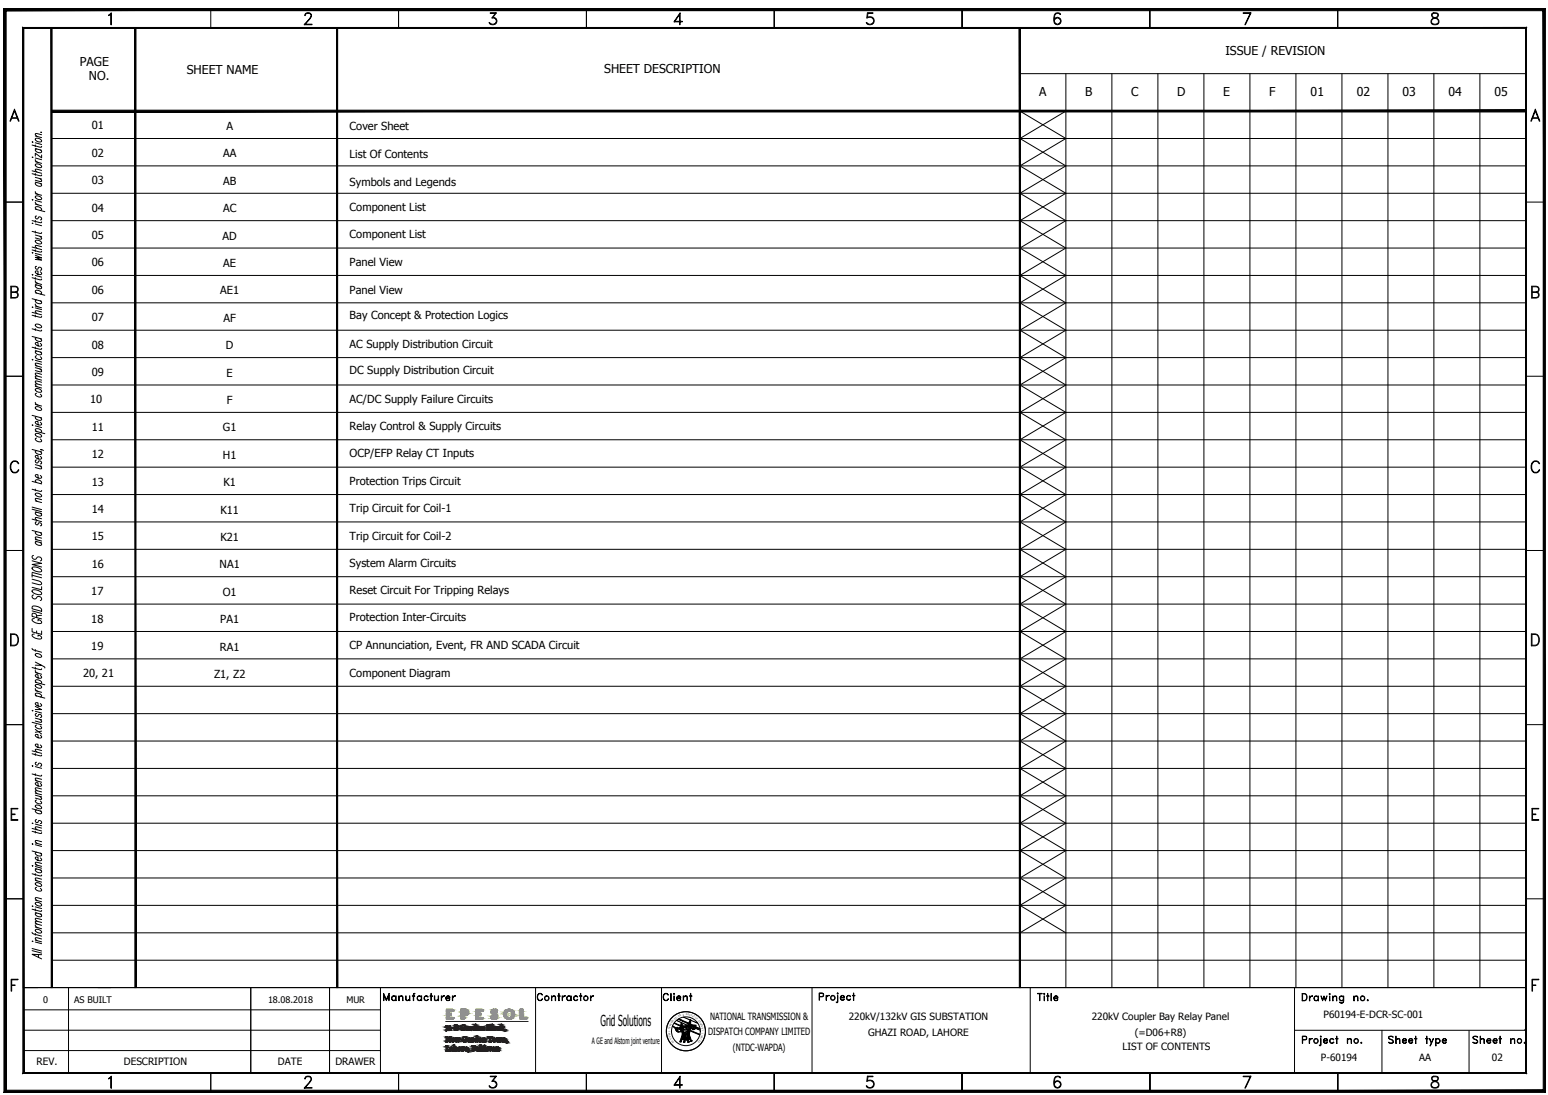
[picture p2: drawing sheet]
<svg xmlns="http://www.w3.org/2000/svg" width="420mm" height="297mm" viewBox="0 0 420 297" stroke-linecap="round" stroke-linejoin="round" font-family="sans-serif">
<defs><g id="words">
<text font-size="4.1" x="163" y="278.4">Grid Solutions</text>
<g font-size="3.3">
<text x="21.7" y="17.9">PAGE</text>
<text x="332.6" y="15">ISSUE / REVISION</text>
<text x="24.1" y="21.8">NO.</text>
<text x="50.7" y="20.1">SHEET NAME</text>
<text x="164" y="19.7">SHEET DESCRIPTION</text>
<text x="282" y="26">A</text>
<text x="294.5" y="26">B</text>
<text x="307" y="26">C</text>
<text x="319.5" y="26">D</text>
<text x="332" y="26">E</text>
<text x="344.5" y="26">F</text>
<text x="355.7" y="26">01</text>
<text x="368.2" y="26">02</text>
<text x="380.7" y="26">03</text>
<text x="393.2" y="26">04</text>
<text x="405.7" y="26">05</text>
</g>
<g font-size="3">
<text x="24.9" y="35.1">01</text>
<text x="61.4" y="35.3">A</text>
<text x="94.9" y="35.3">Cover Sheet</text>
<text x="24.9" y="42.5">02</text>
<text x="60.5" y="42.7">AA</text>
<text x="94.9" y="43">List Of Contents</text>
<text x="24.9" y="50">03</text>
<text x="60.6" y="50.1">AB</text>
<text x="94.9" y="50.4">Symbols and Legends</text>
<text x="24.9" y="57.4">04</text>
<text x="60.6" y="57.6">AC</text>
<text x="94.9" y="57.1">Component List</text>
<text x="24.9" y="64.8">05</text>
<text x="60.4" y="65">AD</text>
<text x="94.9" y="64.6">Component List</text>
<text x="24.9" y="72.3">06</text>
<text x="60.6" y="72.4">AE</text>
<text x="94.9" y="72.2">Panel View</text>
<text x="24.9" y="79.7">06</text>
<text x="59.8" y="79.9">AE1</text>
<text x="94.9" y="79.7">Panel View</text>
<text x="24.9" y="87.1">07</text>
<text x="60.7" y="87.3">AF</text>
<text x="94.9" y="86.6">Bay Concept &amp; Protection Logics</text>
<text x="24.9" y="94.6">08</text>
<text x="61.3" y="94.7">D</text>
<text x="94.9" y="94.3">AC Supply Distribution Circuit</text>
<text x="94.9" y="101.6">DC Supply Distribution Circuit</text>
<text x="24.9" y="102">09</text>
<text x="61.5" y="102.2">E</text>
<text x="24.5" y="109.4">10</text>
<text x="61.6" y="109.6">F</text>
<text x="94.9" y="109.4">AC/DC Supply Failure Circuits</text>
<text x="24.9" y="116.9">11</text>
<text x="60.5" y="117">G1</text>
<text x="94.9" y="116.6">Relay Control &amp; Supply Circuits</text>
<text x="24.9" y="124.3">12</text>
<text x="60.5" y="124.4">H1</text>
<text x="94.9" y="124">OCP/EFP Relay CT Inputs</text>
<text x="24.9" y="131.7">13</text>
<text x="60.6" y="131.9">K1</text>
<text x="94.9" y="131.5">Protection Trips Circuit</text>
<text x="24.9" y="139.1">14</text>
<text x="59.8" y="139.3">K11</text>
<text x="94.9" y="138.9">Trip Circuit for Coil-1</text>
<text x="24.9" y="146.6">15</text>
<text x="59.8" y="146.7">K21</text>
<text x="94.9" y="146.4">Trip Circuit for Coil-2</text>
<text x="24.9" y="154">16</text>
<text x="59.6" y="154.2">NA1</text>
<text x="94.9" y="153.8">System Alarm Circuits</text>
<text x="24.8" y="161.4">17</text>
<text x="60.5" y="161.6">O1</text>
<text x="94.9" y="161.2">Reset Circuit For Tripping Relays</text>
<text x="24.8" y="168.9">18</text>
<text x="59.8" y="169">PA1</text>
<text x="94.9" y="168.5">Protection Inter-Circuits</text>
<text x="24.8" y="176.3">19</text>
<text x="59.7" y="176.5">RA1</text>
<text x="94.9" y="176">CP Annunciation, Event, FR AND SCADA Circuit</text>
<text x="22.5" y="183.7">20, 21</text>
<text x="58.1" y="183.9">Z1, Z2</text>
<text x="94.9" y="183.6">Component Diagram</text>
</g>
<g font-size="2.7">
<text x="192.2" y="280.9">DISPATCH COMPANY LIMITED</text>
<text x="192.7" y="276.7">NATIONAL TRANSMISSION &amp;</text>
<text x="230.4" y="276.7">220kV/132kV GIS SUBSTATION</text>
<text x="235.6" y="280.9">GHAZI ROAD, LAHORE</text>
<text x="296.3" y="276.7">220kV Coupler Bay Relay Panel</text>
<text x="308" y="280.9">(=D06+R8)</text>
<text x="359.2" y="276.2">P60194-E-DCR-SC-001</text>
<text x="198.9" y="285.1">(NTDC-WAPDA)</text>
<text x="304.7" y="285">LIST OF CONTENTS</text>
<text x="358.5" y="287.8">P-60194</text>
<text x="385.2" y="287.8">AA</text>
<text x="404.9" y="287.8">02</text>
<text x="9.9" y="289">REV.</text>
<text x="33.6" y="289">DESCRIPTION</text>
<text x="75.4" y="289">DATE</text>
<text x="91" y="289">DRAWER</text>
</g>
<g font-size="2.5">
<text x="11.7" y="272.1">0</text>
<text x="20.1" y="272.1">AS BUILT</text>
<text x="72.7" y="272.1">18.08.2018</text>
<text x="94" y="272.1">MUR</text>
</g>
<text font-size="2.4" x="160.7" y="283.1">A GE and Alstom joint venture</text>
<g font-size=".7">
<text x="184.2" y="275.9" transform="rotate(-25 184.2 275.9)">O</text>
<text x="184.6" y="275.7" transform="rotate(-23 184.6 275.7)">N</text>
<text x="185.4" y="275.5" transform="rotate(-9 185.4 275.5)">&amp;</text>
<text x="186.2" y="275.4" transform="rotate(4 186.2 275.4)">D</text>
<text x="186.7" y="275.5" transform="rotate(9 186.7 275.5)">E</text>
<text x="187.1" y="275.5" transform="rotate(14 187.1 275.5)">S</text>
<text x="187.5" y="275.6" transform="rotate(20 187.5 275.6)">P</text>
<text x="187.8" y="275.8" transform="rotate(24 187.8 275.8)">A</text>
<text x="188.2" y="275.9" transform="rotate(29 188.2 275.9)">T</text>
<text x="181.9" y="280" transform="rotate(-90 181.9 280)">L</text>
<text x="181.9" y="280.5" transform="rotate(-95 181.9 280.5)">A</text>
<text x="181.9" y="279.2" transform="rotate(-80 181.9 279.2)">T</text>
<text x="182" y="278.8" transform="rotate(-77 182 278.8)">R</text>
<text x="182" y="280.8" transform="rotate(-104 182 280.8)">N</text>
<text x="182.1" y="278.4" transform="rotate(-72 182.1 278.4)">A</text>
<text x="182.1" y="281.3" transform="rotate(-106 182.1 281.3)">O</text>
<text x="182.2" y="278" transform="rotate(-63 182.2 278)">N</text>
<text x="182.4" y="277.6" transform="rotate(-59 182.4 277.6)">S</text>
<text x="182.5" y="282" transform="rotate(-117 182.5 282)">TI</text>
<text x="182.6" y="277.3" transform="rotate(-53 182.6 277.3)">MI</text>
<text x="183.2" y="276.6" transform="rotate(-42 183.2 276.6)">S</text>
<text x="183.5" y="276.4" transform="rotate(-38 183.5 276.4)">S</text>
<text x="183.9" y="276.1" transform="rotate(-37 183.9 276.1)">I</text>
<text x="188.6" y="276.2" transform="rotate(39 188.6 276.2)">CH</text>
<text x="189.5" y="277" transform="rotate(51 189.5 277)">C</text>
<text x="189.8" y="277.3" transform="rotate(56 189.8 277.3)">O</text>
<text x="190" y="277.7" transform="rotate(63 190 277.7)">M</text>
<text x="190.2" y="281.4" transform="rotate(117 190.2 281.4)">I T</text>
<text x="190.2" y="278.1" transform="rotate(67 190.2 278.1)">P</text>
<text x="190.3" y="278.4" transform="rotate(72 190.3 278.4)">A</text>
<text x="190.3" y="280.9" transform="rotate(110 190.3 280.9)">M</text>
<text x="190.4" y="278.9" transform="rotate(77 190.4 278.9)">N</text>
<text x="190.4" y="280.6" transform="rotate(101 190.4 280.6)">I</text>
<text x="190.5" y="279.3" transform="rotate(81 190.5 279.3)">Y</text>
<text x="190.5" y="280.1" transform="rotate(96 190.5 280.1)">L</text>
<text x="182.7" y="282.4" transform="rotate(-125 182.7 282.4)">A</text>
<text x="183" y="282.7" transform="rotate(-132 183 282.7)">N</text>
<text x="189.6" y="282.4" transform="rotate(132 189.6 282.4)">D</text>
<text x="189.8" y="282.1" transform="rotate(125 189.8 282.1)">E</text>
</g>
</g></defs>
<!-- layer: 0 -->
<g fill="#000" stroke="#000" stroke-width=".27">
<path d="M36.6 7.6l.3 260.3v-260.3zM36.6 7.6l.3 260.3h-.3z"/>
<path d="M91.3 7.6l.3 260.3v-260.3zM91.3 7.6l.3 260.3h-.3z"/>
<path d="M276.7 7.6l.3 260.3v-260.3zM276.7 7.6l.3 260.3h-.3z"/>
<path d="M14 29.9v.5l400.2-.5zM14 30.4l400.2-.5v.5z"/>
<path d="M13.9 7.6v260.3h.2zM13.9 7.6h.2v260.3z"/>
</g>
<!-- layer: 4 -->
<g fill="none" stroke="#000" stroke-width=".27">
<path d="M29.5 4.1l.7-.6v3.2h-.1v-2.9l-.6 .4zM57.2 2.6v5M82.7 6.6h2v.1h-2.2l1.7-2a.64 .64 0 0 0-.3-1.1h-.6l-.6 .6 .3-.6 .9-.1a.79 .79 0 0 1 .5 1.2l-1.7 2M108.2 2.6v5v-5M132.9 6.2l.4 .4M133.7 4.7a1.04 1.04 0 0 1 1.2 1.1 1.04 1.04 0 0 1-1.4 .9l-.5-.1-.3-.5h.2a1.04 1.04 0 0 0 1 .5 1.04 1.04 0 0 0 .8-.7M134.1 4.9l.5 .3 .1 .4-.1 .6-.5 .4M134.6 3.6h-1.6v-.1h1.7l-1 1.4M134.6 3.5l-1.1 1.4 .9 .1 .3 .5M159.2 2.6v5v-5M183.1 5.8h2.1v.1h-2.3l1.7-2.4v3.2h-.2v-2.8l-1.3 2M210.1 2.6v5v-5"/>
<path d="M235.3 6.2l.4 .4M236.5 4.7a1.01 1.01 0 0 1 .6 .9 1.01 1.01 0 0 1-.6 1M237.1 5.3a1.31 1.31 0 0 0-1.8-.4l.1-1.4h1.6v.1h-1.4l-.2 1.1a1.14 1.14 0 0 1 1.7 .3 1.14 1.14 0 0 1-.4 1.6 1.14 1.14 0 0 1-1.6-.5h.2a1.04 1.04 0 0 0 .9 .5 1.04 1.04 0 0 0 .9-.7M261.1 2.6v5v-5M286.2 5.9l.3 .5 .4 .2 .6-.2 .4-.5M286.2 5.5a.92 .92 0 0 1 1.3-.5l.4 .5M286.5 3.8l.4-.2 .8 .2M286.6 3.6a2.95 2.95 0 0 0-.3 2.6l.5 .4M286.8 4.9l-.5 .3-.1 .4M287.2 4.9a.92 .92 0 0 1 .5 1.3l-.5 .4M287.5 3.6l.4 .3a.92 .92 0 0 0-.9-.4 .92 .92 0 0 0-.8 .6 2.42 2.42 0 0 0 .3 2.5 1.01 1.01 0 0 0 1.3-.3 1.01 1.01 0 0 0-.2-1.4 1.01 1.01 0 0 0-1.4 .3M312.1 2.6v5v-5"/>
<path d="M339.4 3.5l-1.5 3.2 1.7-3.2h-2.2v.1h2M363.1 2.6v5v-5M388.5 6.2l.5 .4M388.7 3.6a.77 .77 0 0 0 .5 1.3 1.19 1.19 0 0 1 1.2 .7v.5a1.11 1.11 0 0 1-1.9 0 .89 .89 0 0 1 .7-1.1 1.1 1.1 0 0 0 1.2-1.1 1.24 1.24 0 0 0-1.7-.3zM388.7 3.8l.5-.2 1 .2M388.9 3.6a.67 .67 0 0 0 .3 1.1 1.13 1.13 0 0 1 1.2 .5 1.13 1.13 0 0 1-.2 1.4 1.31 1.31 0 0 1-1.8-.5 1.6 1.6 0 0 1 1.7-1.5l.1-.4-.1-.6M390.4 6.2l-.5 .4M3 32.1h1.9M3.2 31.9h1.5M3.9 29.6l1.3 3.3h-.2l-1.1-2.8-1.2 2.8zM276.8 30.1l12.5 7.5-12.5 7.4 12.5 7.4-12.5 7.5 12.5 7.4-12.5 7.4 12.5 7.4-12.5 7.5 12.5 7.4-12.5 7.4 12.5 7.5-12.5 7.4 12.5 7.4-12.5 7.5 12.5 7.4-12.5 7.4 12.5 7.4-12.5 7.5 12.5 7.4-12.5 7.4 12.5 7.5-12.5 7.4 12.5 7.4-12.5 7.4 12.5 7.5-12.5 7.4 12.5 7.4-12.5 7.5 12.5 7.4-12.5 7.4M289.3 30.1l-12.5 7.5 12.5 7.4-12.5 7.4 12.5 7.5-12.5 7.4 12.5 7.4-12.5 7.4 12.5 7.5-12.5 7.4 12.5 7.4-12.5 7.5 12.5 7.4-12.5 7.4 12.5 7.5-12.5 7.4 12.5 7.4-12.5 7.4 12.5 7.5-12.5 7.4 12.5 7.4-12.5 7.5 12.5 7.4-12.5 7.4 12.5 7.4-12.5 7.5 12.5 7.4-12.5 7.4 12.5 7.5-12.5 7.4 12.5 7.4"/>
<path d="M415.8 32.1h1.9M416 31.9h1.5M416.7 29.6l1.2 3.3-1.2-2.8-1.2 2.8zM1.4 54.8h4.9M414.2 54.8h4.9M3.1 79.2l1.5-.2 .2-.3-.2-.8-1.5-.1v2.9l1.5-.1 .2-.4-.2-.7-1.5-.2M4.2 79.2a.85 .85 0 0 1 .8 .8 .85 .85 0 0 1-.8 .9h-1.3v-3.3h1.3a.85 .85 0 0 1 .8 .9 .85 .85 0 0 1-.8 .8M415.9 79.2l1.5-.2 .2-.3-.2-.8-1.5-.1v2.9l1.5-.1 .2-.4-.2-.7-1.5-.2M417 79.2a.85 .85 0 0 1 .8 .8 .85 .85 0 0 1-.8 .9h-1.3v-3.3h1.3a.85 .85 0 0 1 .8 .9 .85 .85 0 0 1-.8 .8M6.3 96.6v194.5M1.4 102.1h4.9M414.2 102.1h4.9"/>
<path d="M3.1 125.5a1.12 1.12 0 0 1 1.1-.5 1.12 1.12 0 0 1 .9 .8 1.14 1.14 0 0 0-1.3-.6 1.14 1.14 0 0 0-.9 1.1 1.4 1.4 0 0 0 1.4 1.8l.8-.6a1.18 1.18 0 0 1-1.4 .8 1.18 1.18 0 0 1-.9-1.3v-.7zM415.9 125.5a1.12 1.12 0 0 1 1.1-.5 1.12 1.12 0 0 1 .9 .8 1.14 1.14 0 0 0-1.3-.6 1.14 1.14 0 0 0-.9 1.1 1.4 1.4 0 0 0 1.4 1.8l.8-.6a1.18 1.18 0 0 1-1.4 .8 1.18 1.18 0 0 1-.9-1.3v-.7zM1.4 149.3h4.9M414.2 149.3h4.9M2.9 172h1a1.73 1.73 0 0 1 1.2 1.6 1.73 1.73 0 0 1-1.2 1.6h-1zM3 172.1a1.58 1.58 0 0 1 1.8 .8 1.58 1.58 0 0 1-.4 2l-1.4 .1zM415.6 172h1.1a1.73 1.73 0 0 1 1.1 1.6 1.73 1.73 0 0 1-1.1 1.6h-1.1zM415.8 172.1a1.58 1.58 0 0 1 1.8 .8 1.58 1.58 0 0 1-.4 2l-1.4 .1zM1.4 196.6h4.9M414.2 196.6h4.9M3 219.3h1.9v.1h-1.7v3h1.7v.1h-1.9zM415.8 219.3h1.9v.1h-1.7v3h1.7v.1h-1.9z"/>
<path d="M3.2 220.8h.9v.2h-.9M416 220.8h.9v.2h-.9M1.4 243.8h4.9M414.2 243.8h4.9M3 265.6h1.9v.2h-1.7v3.1h-.2zM3.2 267.2h.9v.1h-.9M6.3 267.9h4M26.6 267.9h387.6M351.4 279.5h62.5M413.9 279.5h.1M414.2 267.9v23.2M415.8 265.6h1.9v.2h-1.7v3.1h-.2z"/>
<path d="M416 267.2h.9v.1h-.9M29.5 292.5l.7-.6v3.3h-.1v-3l-.6 .5zM57.2 291.1v4.9M82.7 295h2v.2h-2.2l1.7-2a.64 .64 0 0 0-.3-1.1h-.6l-.6 .6 .3-.6 .9-.2a.79 .79 0 0 1 .5 1.3l-1.7 2M108.2 291.1v4.9v-4.9M108.2 291.1v4.9M132.9 294.7l.4 .3M133.7 293.2a1.04 1.04 0 0 1 1.2 1.1 1.04 1.04 0 0 1-1.4 .9l-.5-.2-.3-.4h.2a1.04 1.04 0 0 0 1 .4 1.04 1.04 0 0 0 .8-.6M134.1 293.3l.5 .3 .1 .5-.1 .6-.5 .3M134.6 292.1h-1.6v-.2h1.7l-1 1.4M134.6 291.9l-1.1 1.4 .9 .2 .3 .4M159.2 296v-4.9v4.9"/>
<path d="M159.2 291.1v4.9v-4.9M183.1 294.2h2.1v.2h-2.3l1.7-2.5v3.3h-.2v-2.8l-1.3 2M210.1 291.1v4.9v-4.9M210.1 291.1v4.9M235.3 294.7l.4 .3M236.5 293.2a1.01 1.01 0 0 1 .6 .9 1.01 1.01 0 0 1-.6 .9M237.1 293.8a1.31 1.31 0 0 0-1.8-.5l.1-1.4h1.6v.2h-1.4l-.2 1.1a1.14 1.14 0 0 1 1.7 .2 1.14 1.14 0 0 1-.4 1.6 1.14 1.14 0 0 1-1.6-.4h.2a1.04 1.04 0 0 0 .9 .5 1.04 1.04 0 0 0 .9-.7M261.1 296v-4.9v4.9M261.1 291.1v4.9v-4.9M286.2 294.4l.3 .5 .4 .1 .6-.1 .4-.5M286.2 293.9a.92 .92 0 0 1 1.3-.4l.4 .4M286.5 292.2l.4-.1 .8 .1"/>
<path d="M286.6 292.1a2.95 2.95 0 0 0-.3 2.6l.5 .3M286.8 293.3l-.5 .3-.1 .5M287.2 293.3a.92 .92 0 0 1 .5 1.4l-.5 .3M287.5 292.1l.4 .3a.92 .92 0 0 0-.9-.5 .92 .92 0 0 0-.8 .6 2.42 2.42 0 0 0 .3 2.5 1.01 1.01 0 0 0 1.3-.3 1.01 1.01 0 0 0-.2-1.4 1.01 1.01 0 0 0-1.4 .3M312.1 296v-4.9v4.9M312.1 291.1v4.9v-4.9M339.4 291.9l-1.5 3.3 1.7-3.3h-2.2v.2h2M363.1 296v-4.9v4.9M363.1 291.1v4.9v-4.9M388.5 294.7l.5 .3M388.7 292.1a.77 .77 0 0 0 .5 1.2 1.19 1.19 0 0 1 1.2 .8v.5a1.11 1.11 0 0 1-1.9 0 .89 .89 0 0 1 .7-1.1 1.1 1.1 0 0 0 1.2-1.1 1.24 1.24 0 0 0-1.7-.3zM388.7 292.2l.5-.1 1 .1"/>
<path d="M388.9 292.1a.67 .67 0 0 0 .3 1.1 1.13 1.13 0 0 1 1.2 .5 1.13 1.13 0 0 1-.2 1.3 1.31 1.31 0 0 1-1.8-.4 1.6 1.6 0 0 1 1.7-1.6l.1-.3-.1-.6M390.4 294.7l-.5 .3"/>
</g>
<!-- layer: DISP3 -->
<g fill="none" stroke="#000" stroke-width=".27">
<path d="M6.3 7.6v260.3M6.4 273.9h96.9M6.4 279.5h96.9M18.6 267.9v23.1M30.1 267.9h-23.8h407.9v11.6M68.1 267.9v23.1M103.3 267.9v23.1M220.4 267.9v23.2M279.6 267.9v23.2M351.4 267.9v23.2M375.1 279.5v11.6M398.7 279.6v11.5"/>
<path d="M6.4 285h96.9M89.4 291v-23.1v23.1"/>
</g>
<!-- layer: 4 -->
<g fill="#000" stroke="#000" stroke-width=".27">
<path d="M414.3 7.5l-.2 .2 .2 283.5zM414.1 7.7l.2 283.5-.2-.3zM6.2 291.2h408.1l-.2-.3zM6.2 291.2l.3-.3h407.6zM6.2 7.5v283.7l.3-.3zM6.2 7.5l.3 .2v283.2zM6.2 7.5l.3 .2 407.8-.2zM6.5 7.7l407.8-.2-.2 .2z"/>
<path d="M419.5 2.3l-.6 .6 .6 293.4zM418.9 2.9l.6 293.4-.6-.6zM1.1 296.3h418.4l-.6-.6zM1.7 295.7h417.2l-417.8 .6zM1.1 2.3v294l.6-.6zM1.1 2.3l.6 .6v292.8zM1.1 2.3l.6 .6 417.8-.6zM1.7 2.9l417.8-.6-.6 .6z"/>
</g>
<!-- layer: Alstom REF$0$52 -->
<g fill="none" stroke="#000" stroke-width=".27">
<path d="M8.7 39.3l2.1 .6h.4l.1-.2M8.7 38.5l.3 .1zM9.6 37.7a1.16 1.16 0 0 1 1.7 .6 1.16 1.16 0 0 1-1.7-.6zM9.6 39.3v.5M9.6 38.7l1.7 .5M9.6 36.9l1.7 .4M11.2 35.8l.1 .1h-.3M11.3 36.6l-1.6-.4-.1 .3 .5 .5M8.7 59.8l2.1 .6h.4l.1-.2M8.7 54.1l.3 .1zM8.7 47.1l2.1 .6h.4l.1-.3M8.7 42.6l.3 .1z"/>
<path d="M8.7 46.3l2.6 .7M9.6 54.8a.79 .79 0 0 0 .7 .8M9.6 53.3a1.16 1.16 0 0 1 1.7 .7 1.16 1.16 0 0 1-1.7-.7zM9.6 52l.1 .3 .6 .4M9.6 44.6a1.16 1.16 0 0 1 1.7 .7 1.19 1.19 0 0 1-1.7-.7zM9.6 43.3l.1 .4 .6 .3M9.6 47.1v.5M9.6 59.8v.5M9.6 56.7l2.6 .7M9.6 55.4l1.7 .4M9.6 54.4l1.7 .4M9.6 52.5l1.7 .5"/>
<path d="M9.6 49.4l1.7 .5M9.6 48.1l1.7 .5M9.6 43.9l1.7 .4M9.6 42.9l1.7 .4M9.6 40.3l1.7 .5M9.9 58.6l-.3 .2a.49 .49 0 0 0 .6 .6l.4-.6 .3 .1 .4 .3-.1 .4h-.3M9.9 56.8l-.3-.6a1.19 1.19 0 0 1 1.7 .7l-.4 .2M9.9 49.5l-.3 .2a1.16 1.16 0 0 0 1.7 .7l-.4-.6M9.9 40.4l-.3 .2a1.16 1.16 0 0 0 1.7 .7l-.4-.6M10.8 48.5l.5 .4-.1 .4-1.6-.4M11.3 46.2l-1.6-.3-.1 .3 .5 .5M11.3 42v.8l-1.7-1.2v.8"/>
<path d="M8.7 75.3l2.1 .6h.4l.1-.2M8.7 74.5h.3zM8.7 68.5l.3 .1zM8.7 67.8l2.1 .6h.4l.1-.3M8.7 62.8l2.1 .5h.4l.1-.2M8.7 60.6h.3zM8.7 67l2.6 .7M9.6 76.1l.1 .4 .6 .4M9.6 69.2l1.7 .8-1.7-.2 1.7 .7-1.7-.1M9.6 65.3a1.19 1.19 0 0 1 1.7 .7 1.16 1.16 0 0 1-1.7-.7zM9.6 62.7v.5M9.6 67.8v.4"/>
<path d="M9.6 75.3v.5M9.6 79.4l2.6 .7M9.6 77.2l1.7 .5M9.6 76.7l1.7 .5M9.6 74.7l1.7 .5M9.6 68.7l1.7 .5M9.6 63.8l1.7 .4M9.6 60.8l1.7 .4M9.9 79.5l-.3-.6a1.19 1.19 0 0 1 1.7 .7l-.4 .2M9.9 77.3l-.3 .2a1.19 1.19 0 0 0 1.7 .7l-.4-.6M9.9 72.3l-.3 .1a.49 .49 0 0 0 .6 .6l.4-.5h.3l.4 .4-.1 .4h-.3M10.8 64.1l.5 .5-.1 .3-1.6-.4"/>
<path d="M10.9 73.7l.4 .6a1.16 1.16 0 0 1-1.7-.7h.7v.8M11.3 66.9l-1.6-.3-.1 .3 .5 .5M8.7 97.5l.3 .1zM8.7 94.2l2.1 .5 .4 .1 .1-.3M8.7 89.2l2.1 .6h.4l.1-.3M8.7 85.5l2.1 .6h.4l.1-.3M8.7 83.3l.3 .1zM8.7 91.3l2.6 .6M8.7 84.7l2.6 .7M8.7 81l2.6 .7M9.6 88.1a1.19 1.19 0 0 1 1.7 .7 1.16 1.16 0 0 1-1.7-.7zM9.6 82.5l.1 .3 .6 .4"/>
<path d="M9.6 85.4v.6M9.6 89.2v.4M9.6 94.1v.5M9.6 99.7l1.7 .5M9.6 99.2l1.7 .4M9.6 97.7l1.7 .5M9.6 95.1l1.7 .5M9.6 83.5l1.7 .5M9.6 83l1.7 .5M9.9 96.5l-.3 .2a1.19 1.19 0 0 0 1.7 .7l-.4-.6M9.9 95.2l-.3 .2a1.16 1.16 0 0 0 1.7 .7l-.4-.6M9.9 91.6l-.3 .2a1.19 1.19 0 0 0 1.7 .7l-.4-.6"/>
<path d="M9.9 81.4l-.3 .1a1.16 1.16 0 0 0 1.7 .7l-.4-.6M10.9 93.1l.4 .6a1.16 1.16 0 0 1-1.7-.6l.7-.1v.8M11.3 98.8l-1.6-.3-.1 .3 .5 .5M11.3 84.6l-1.6-.3-.1 .3 .5 .5M8.7 115.3l.3 .1zM8.7 112.7l2.6 .7M9.6 117.7a1.19 1.19 0 0 1 1.7 .7 1.19 1.19 0 0 1-1.7-.7zM9.6 110.5a1.16 1.16 0 0 1 1.7 .6 1.16 1.16 0 0 1-1.7-.6zM9.6 109.1l.1 .4 .6 .4M9.6 105.6a1.16 1.16 0 0 1 1.7 .7 1.19 1.19 0 0 1-1.7-.7zM9.6 116.9l2.6 .7M9.6 115.5l1.7 .5"/>
<path d="M9.6 109.7l1.7 .5M9.6 104.8l1.7 .5M9.6 102.7l1.7 .4M9.9 118.8l-.3 .2a1.19 1.19 0 0 0 1.7 .7l-.4-.6M9.9 117.1l-.3-.6a1.16 1.16 0 0 1 1.7 .6l-.4 .2M9.9 113l-.3 .2a1.19 1.19 0 0 0 1.7 .7l-.4-.6M9.9 106.7l-.3 .1a1.19 1.19 0 0 0 1.7 .7l-.4-.6M10.8 100.1l.5 .5-.1 .3-1.6-.4M10.9 114.5l.4 .6a1.19 1.19 0 0 1-1.7-.6l.7-.1v.8M11.3 104.5l-1.6-.4-.1 .3 .5 .5M11.3 103.7l-1.6-.4-.1 .4 .5 .4M11.3 102.3l-1.6-.3-.1 .3 .5 .5"/>
<path d="M11.3 101.6l-1.6-.4-.1 .3 .5 .5M8.7 132.7l2.1 .6h.4l.1-.2M8.7 138.1l2.6 .7M8.7 137.6l2.6 .6M8.7 130.6l2.6 .7M8.7 121.9l2.6 .7M9.6 133.9a1.19 1.19 0 0 1 1.7 .7 1.19 1.19 0 0 1-1.7-.7zM9.6 132.7v.5M9.6 138.9l1.7 .4M9.6 135.9l1.7 .4M9.6 126l1.7 .5M9.9 139l-.3 .1a1.16 1.16 0 0 0 1.7 .7l-.4-.6"/>
<path d="M9.9 130.9l-.3-.6a1.16 1.16 0 0 1 1.7 .7l-.4 .2M9.9 124.8l-.3 .2a.49 .49 0 0 0 .6 .6l.4-.6 .3 .1 .4 .4-.1 .3h-.3M9.9 122.2l-.3 .2a1.19 1.19 0 0 0 1.7 .7l-.4-.6M10.8 126.4l.5 .5-.1 .3-1.6-.4M10.9 129l.4 .6a1.16 1.16 0 0 1-1.7-.7l.7-.1v.9M10.9 123.8l.4 .6a1.16 1.16 0 0 1-1.7-.7l.7-.1v.9M11.2 121.9l.6 .3M11.3 135.6l-1.6-.4-.1 .3 .5 .5M8.7 157.1l2.2 .7 .4 .6-.1 .2h-.6l-1.9-.5M8.7 154a2.18 2.18 0 0 1 2.6 .7v.3a1.97 1.97 0 0 1-2.6-1zM8.7 152.1l2.6 .7-2.6 .3 2.6 .7M8.7 156l2.6 .7"/>
<path d="M8.7 155.6v.9M8.7 155.3l2.6 .7M8.7 143.9l2.6 .7M8.7 140.8l2.6 .7M9.1 150.7a.59 .59 0 0 0-.2 .9 .59 .59 0 0 0 .9 0 .76 .76 0 0 1 .9-.5 .76 .76 0 0 1 .6 .8l-.4 .2M9.6 146.8l1.7 .5M9.6 146.3l1.7 .5M9.9 146.9l-.3 .2a1.16 1.16 0 0 0 1.7 .7l-.4-.6M9.9 144.2l-.3 .2a1.19 1.19 0 0 0 1.7 .7l-.4-.6M9.9 141.6l-.3 .2a.46 .46 0 0 0 .2 .5 .46 .46 0 0 0 .5-.1l.3-.4h.3l.4 .4-.1 .4h-.3M11.3 159.2v.8l-2.6-.7M11.3 146l-1.6-.4-.1 .4 .5 .5"/>
<path d="M11.3 140.7l-1.6-.3-.1 .3 .5 .5M8.7 175.9l.1 .3 .4 .2 2.1 .5M8.7 170.5v.9l2.6 .7v-.9M8.7 160.2a1.95 1.95 0 0 1 2.6 .9 2.16 2.16 0 0 1-2.6-.7zM8.7 165.7l2.6 .7M8.8 164.5a2.33 2.33 0 0 1 2.5 .8v.5l-2.6-.7zM9.1 161.4a.59 .59 0 0 0-.2 .9 .59 .59 0 0 0 .9 0 .77 .77 0 0 1 .9-.5 .77 .77 0 0 1 .6 .8l-.4 .3M9.3 172l-.6 .2a1.97 1.97 0 0 0 2.6 1v-.3l-.4-.4-.6-.2v.3M9.3 167.8l-.6 .2a1.97 1.97 0 0 0 2.6 1v-.3l-.4-.4-.6-.2v.3M9.6 179.6l1.7 .9-1.7-.1M9.6 177.5a1.19 1.19 0 0 1 1.7 .6 1.19 1.19 0 0 1-1.7-.6zM9.6 176.2v.5"/>
<path d="M9.9 167.5l-.1-.9-.6-.3-.4 .1-.1 .8 2.6 .7M9.9 171.2v.5M11.3 166.9l-1.4 .1M8.7 192.7l.3 .1zM8.7 181.1l2.1 .5 .4 .1 .1-.3M8.7 195.9l2.6 .7M9.6 191.6l1.7 .9h-1.7M9.6 186.8a.79 .79 0 0 0 .7 .7M9.6 185.8a1.19 1.19 0 0 1 1.7 .7 1.16 1.16 0 0 1-1.7-.7zM9.6 181.9l.1 .4 .6 .3M9.6 181v.5M9.6 197.9l1.7 1.2"/>
<path d="M9.6 194.8l1.7 .5M9.6 193l1.7 .4M9.6 188.7l2.6 .7M9.6 187.3l1.7 .5M9.6 185.1l2.6 .7M9.6 182.4l1.7 .5M9.9 196.7l-.3 .2a1.19 1.19 0 0 0 1.7 .6l-.4-.5M9.9 193.6l-.3 .1a.49 .49 0 0 0 .6 .6l.4-.5h.3l.4 .4-.1 .4h-.3M9.9 188.8l-.3-.6a1.19 1.19 0 0 1 1.7 .7l-.4 .2M9.9 185.2l-.3-.6a1.19 1.19 0 0 1 1.7 .7l-.4 .1M10.8 195.1l.5 .5-.1 .4-1.6-.4M10.9 199.4l.4 .6a1.19 1.19 0 0 1-1.7-.6l.7-.1v.8"/>
<path d="M10.9 190.8l.4 .6a1.19 1.19 0 0 1-1.7-.6l.7-.1v.8M10.9 183.2l.4 .6a1.19 1.19 0 0 1-1.7-.6l.7-.1v.8M11.3 180.5l.7 .4 .2 .3M11.3 198.3l-1.7 .3M8.7 210l2.1 .5h.4l.1-.2M8.7 207.7l.3 .1zM8.7 204.5l2.1 .5 .4 .1 .1-.3M8.7 219.4l2.6 .7M8.7 203.7l2.6 .7M9.6 218.6a1.16 1.16 0 0 1 1.7 .6 1.19 1.19 0 0 1-1.7-.6zM9.6 204.4v.5M9.6 209.9v.5"/>
<path d="M9.6 215.7l1.7 .5M9.6 215.2l1.7 .4M9.6 211.7l1.7 .5M9.6 208l1.7 .4M9.9 219.7l-.3 .2a1.16 1.16 0 0 0 1.7 .7l-.4-.6M9.9 217l-.3 .2a1.19 1.19 0 0 0 1.7 .7l-.4-.6M9.9 206.8l-.3 .2a.49 .49 0 0 0 .6 .6l.4-.6 .3 .1 .4 .3-.1 .4h-.3M10.8 216l.5 .5-.1 .4-1.6-.4M10.9 212.5l.4 .6a1.19 1.19 0 0 1-1.7-.7h.7v.8M10.9 202.1l.4 .6a1.19 1.19 0 0 1-1.7-.7l.7-.1v.9M11.3 214.8l-1.6-.3-.1 .3 .5 .5M11.3 214l-1.6-.3-.1 .3 .5 .5"/>
<path d="M11.3 211.4l-1.6-.3-.1 .3 .5 .5M11.3 203.6l-1.6-.4-.1 .4 .5 .4M8.7 237l2.1 .6h.4l.1-.2M8.7 234.8l.3 .1zM8.7 228.9l.3 .1zM8.7 225.5l2.1 .6h.4l.1-.3M8.7 223.3l.3 .1zM8.7 230.8l2.6 .7M8.7 224.7l2.6 .7M9.6 239.6a1.19 1.19 0 0 1 1.7 .7 1.19 1.19 0 0 1-1.7-.7zM9.6 225.5v.5M9.6 237v.5"/>
<path d="M9.6 238.8l1.7 .5M9.6 235.6l1.7 .5M9.6 235.1l1.7 .4M9.6 234.6l1.7 .4M9.6 229.2l1.7 .4M9.6 228.7l1.7 .4M9.6 223.5l1.7 .5M9.9 235.7l-.3 .2a1.16 1.16 0 0 0 1.7 .7l-.4-.6M9.9 231.2l-.3 .2a1.16 1.16 0 0 0 1.7 .6l-.4-.6M9.9 222.4l-.3 .1a.49 .49 0 0 0 .6 .6l.4-.5h.3l.4 .4-.1 .4h-.3M10.9 232.7l.4 .6a1.19 1.19 0 0 1-1.7-.7h.7v.8M11.3 238.5l-1.6-.4-.1 .4 .5 .5"/>
<path d="M11.3 234.2l-1.6-.3-.1 .3 .5 .5M11.3 228.3l-1.6-.3-.1 .3 .5 .5M11.3 224.6l-1.6-.3-.1 .3 .5 .5M8.7 255.3l.3 .1zM8.7 252.9l.1 .3 .4 .2 2.1 .5M8.7 246.6l2.1 .6h.4l.1-.2M8.7 245.8l.3 .1zM8.7 257.9l2.6 .7M8.7 257.3l2.6 .7M9.6 252.3a1.19 1.19 0 0 1 1.7 .6 1.19 1.19 0 0 1-1.7-.6zM9.6 250.9a.79 .79 0 0 0 .7 .8M9.6 244.9a1.19 1.19 0 0 1 1.7 .7 1.19 1.19 0 0 1-1.7-.7z"/>
<path d="M9.6 255.5l1.7 .5M9.6 255l1.7 .5M9.6 246.6v.5M9.6 253.2v.5M9.6 251.5l1.7 .4M9.6 250.5l1.7 .5M9.6 247.6l1.7 .4M9.6 246l1.7 .5M9.6 244.2l1.7 .4M9.9 247.7l-.3 .2a1.19 1.19 0 0 0 1.7 .6l-.4-.6M9.9 240.7l-.3 .2a1.16 1.16 0 0 0 1.7 .7l-.4-.6M10.4 259v.7"/>
<path d="M11.3 259l-2.6-.1 2.6 1.2M11.3 254.7l-1.6-.3-.1 .3 .5 .5M11.3 250.2l-1.6-.3-.1 .3 .5 .5M11.3 249.4l-1.6-.3-.1 .3 .5 .5M11.3 243.8l-1.6-.3-.1 .3 .5 .5"/>
</g>
<!-- layer: 0 -->
<g fill="none" stroke="#000" stroke-width=".27">
<path d="M276.8 20h137.4M289.3 20v247.9M301.8 20v247.9M314.3 20v247.9M326.8 20v247.9M339.3 20v247.9M351.7 20v247.9M364.2 20v247.9M376.7 20v247.9M389.2 20v247.9M401.7 20v247.9M14 37.6h400.2"/>
<path d="M14 45h400.2M14 52.4h400.2M14 59.9h400.2M14 67.3h400.2M14 74.7h400.2M14 82.1h400.2M14 89.6h400.2M14 97h400.2M14 104.4h400.2M14 111.9h400.2M14 119.3h400.2M14 126.7h400.2"/>
<path d="M14 134.2h400.2M14 141.6h400.2M14 149h400.2M14 156.4h400.2M14 163.9h400.2M14 171.3h400.2M14 178.7h400.2M14 186.2h400.2M14 193.6h400.2M14 201h400.2M14 208.4h400.2M14 215.9h400.2"/>
<path d="M14 223.3h400.2M14 230.7h400.2M14 238.2h400.2M14 245.6h400.2M14 253h400.2M14 260.5h400.2"/>
</g>
<!-- layer: STICKER -->
<g fill="none" stroke="#000" stroke-width=".27">
<path d="M104.1 269.5l.8 1.7 .7-1.7v1.9l-.1-1.5-.6 1.5-.7-1.5-.1 1.5zM106.4 270.4l.3-.3 .7 .3-.4-.2a.57 .57 0 0 0-.6 .6 .57 .57 0 0 0 .6 .6l.4-.2a.64 .64 0 0 1-.9 .1 .64 .64 0 0 1-.1-.9zM107.4 270.1l.1 1.3zM108.2 270.1l.1 1.3zM108.3 270.5l.5-.4 .5 .1 .1 1.2-.2-1.1-.4-.1zM110.1 270.1l.1 1a.38 .38 0 0 0 .7 .2l.2-.2-.4 .3h-.5zM111.1 270.1l.1 1.3zM111.9 270.1l.7 .1zM112.4 269.6l-.2 1.8v-1.5l.1-.3 .3-.1-.3 .2M113.3 270.4l.4-.3 .6 .3-.3-.2a.57 .57 0 0 0-.7 .6 .57 .57 0 0 0 .7 .6l.3-.2a.64 .64 0 0 1-.9 .1 .64 .64 0 0 1-.1-.9zM114.3 270.1l.1 1.3zM115.2 270.4l.4-.3 .4 .1 .1 .3-.1-.2a.53 .53 0 0 0-.7 .1 .53 .53 0 0 0 .1 .8 .53 .53 0 0 0 .7-.1l.1 .1a.64 .64 0 0 1-.9 .1 .64 .64 0 0 1-.1-.9z"/>
<path d="M116.7 270.1l.6 .1zM117 269.5l.1 1.9zM117.9 270.1l.1 1a.38 .38 0 0 0 .7 .2l.2-.2-.4 .3h-.5zM118.9 270.1l.1 1.3zM119.8 270.1l.1 1.3zM120 270.4l.6-.3-.7 .6zM121.1 270.7h.9l-.1-.4a.53 .53 0 0 0-.7 .1 .53 .53 0 0 0 .1 .8 .53 .53 0 0 0 .7-.1l.1 .1a.62 .62 0 0 1-.9 .1 .62 .62 0 0 1 0-.9 .62 .62 0 0 1 .9 .1v.3h-1M122.8 270.1l.1 1.3zM123 270.4l.6-.3-.5 .2-.2 .4zM146 269.7a.67 .67 0 0 1 .7-.2 .67 .67 0 0 1 .5 .4 .69 .69 0 0 0-.7-.3 .69 .69 0 0 0-.6 .6 .86 .86 0 0 0 .9 1.2l.4-.4a.72 .72 0 0 1-.8 .4 .72 .72 0 0 1-.6-.7zM149.7 270.1l.1 1.3zM149.8 270.5l.4-.4 .5 .1 .1 1.2-.2-1.1-.4-.1z"/>
<path d="M151.4 270.1l.6 .1zM151.7 269.5v1.9zM152.6 270.1l.1 1.3zM152.8 270.4l.6-.3-.7 .6zM153.9 270.4l.4-.3 .6 .3-.3-.2a.57 .57 0 0 0-.7 .6 .57 .57 0 0 0 .7 .6l.3-.2a.64 .64 0 0 1-.9 .1 .64 .64 0 0 1-.1-.9zM154.9 270.1l.1 1.3zM155.8 270.4l.3-.3 .5 .1 .1 .3-.1-.2a.53 .53 0 0 0-.7 .1 .53 .53 0 0 0 .1 .8 .53 .53 0 0 0 .7-.1 .55 .55 0 0 1-.7 .3 .55 .55 0 0 1-.3-.7zM157.3 270.1l.6 .1zM157.6 269.5v1.9zM160.3 270.1l.1 1.3zM160.5 270.4l.6-.3-.7 .6zM180.2 269.7a.69 .69 0 0 1 .7-.2 .69 .69 0 0 1 .5 .4 .7 .7 0 0 0-.8-.3 .7 .7 0 0 0-.5 .6 .84 .84 0 0 0 .8 1.2l.5-.4a.73 .73 0 0 1-.8 .4 .73 .73 0 0 1-.6-.7z"/>
<path d="M182.1 269.5l.1 1.9zM182.9 269.5l.1 .2h-.2zM182.9 269.6h.1M182.9 270.1l.1 1.3zM183.7 270.7h1l-.1-.4a.55 .55 0 0 0-.9 .5 .55 .55 0 0 0 .9 .5l.1-.2a.6 .6 0 0 1-1 .1 .6 .6 0 0 1 .2-1h.7l.2 .6h-1.1M185.4 270.1l.1 1.3zM185.5 270.5l.5-.4 .5 .1 .1 1.2-.2-1.1-.4-.1zM187.1 270.1l.7 .1zM187.4 269.5l.1 1.9zM222.4 270.3l1-.1v-.6l-1-.1-.1 1.8v-1.9h.9l.3 .2 .1 .4-.2 .3-1 .1M224.2 270l.1 1.3zM224.4 270.3l.7-.3-.8 .6z"/>
<path d="M227.2 269.5l.2-.1 .1 .2-.2 .1zM227.3 269.5h.1M227.3 270l.1 1.8-.3 .2-.2-.2h.4zM228.2 270.6h.9v-.2a.51 .51 0 0 0-.8-.1 .51 .51 0 0 0 0 .8 .51 .51 0 0 0 .8-.1 .61 .61 0 0 1-1 .1 .61 .61 0 0 1 .2-1h.7l.2 .6h-1M230 270.1a.55 .55 0 0 1 .9 .2l-.1 .1a.51 .51 0 0 0-.8-.1 .51 .51 0 0 0 0 .8 .51 .51 0 0 0 .8-.1 .61 .61 0 0 1-1 .1 .61 .61 0 0 1 .2-1zM231.4 270l.6 .1zM231.6 269.4l.1 1.9zM281.6 269.5l1.2 .1zM282.2 269.6v1.9l.1-1.9M283.3 269.6l.2-.1 .1 .2-.2 .1zM283.4 269.6h.1M283.4 270.1l.1 1.4z"/>
<path d="M284 270.1l.7 .1zM284.3 269.5l.1 2zM285.3 269.5l.1 2zM286.1 270.7h1v-.2a.52 .52 0 0 0-.8-.1 .52 .52 0 0 0 0 .8 .52 .52 0 0 0 .8-.1 .61 .61 0 0 1-1 .1 .61 .61 0 0 1 .2-1h.6l.2 .6h-1M353.4 269.5h.7a1.05 1.05 0 0 1 .7 1 1.05 1.05 0 0 1-.7 1h-.7zM353.5 269.6a.93 .93 0 0 1 1.2 .9 .93 .93 0 0 1-1.2 .9zM355.4 270.2l.1 1.3zM355.6 270.4l.6-.2-.7 .5zM356.9 270.3l.5-.1 .4 .2-.4-.1a.58 .58 0 0 0-.7 .5 .58 .58 0 0 0 .7 .6l.4-.2a.65 .65 0 0 1-1.1 .1 .65 .65 0 0 1 .2-1zM357.8 270.2l.1 1.3zM358.5 270.2l.5 1 .4-1 .3 1 .5-1-.5 1.3-.3-1.1-.4 1.1zM360.8 269.6l.1-.1 .2 .2-.2 .1z"/>
<path d="M360.9 269.6h.1M360.9 270.2v1.3zM361.7 270.2l.1 1.3zM362.1 270.3h.6l.1 1.2-.2-1.1-.3-.1-.5 .3zM363.6 270.4l.4-.2 .6 .2-.3-.1a.58 .58 0 0 0-.7 .5 .58 .58 0 0 0 .7 .6l.3-.2a.64 .64 0 0 1-.9 .2 .64 .64 0 0 1-.1-1zM364.6 270.2l.1 1.4a.6 .6 0 0 1-.4 .5 .6 .6 0 0 1-.7-.2l.5 .2 .4-.2zM367.4 270.2l.1 1.3zM367.8 270.3h.7l.1 1.2-.1-.9a.4 .4 0 0 0-.7-.2l-.3 .2zM371.1 271.3l.2-.1 .1 .2-.2 .1zM371.2 271.3l.1 .1zM353.6 282l.9-.1v-.7h-.9l-.1 1.8v-1.9l1.1 .1v.7l-1 .2M355.3 281.7l.1 1.3z"/>
<path d="M355.5 282l.7-.3-.8 .6zM358.4 281.2h.2l-.1 .1zM358.5 281.2h.1M358.5 281.7v1.8l-.2 .2-.2-.2h.4zM359.3 282.3h.9v-.2a.51 .51 0 0 0-.7-.1 .51 .51 0 0 0 0 .8 .51 .51 0 0 0 .7-.1h.1a.63 .63 0 0 1-.9 .2 .63 .63 0 0 1 0-1 .63 .63 0 0 1 .9 .2v.3h-1M361.2 281.8l.4-.1 .3 .4a.51 .51 0 0 0-.7-.1 .51 .51 0 0 0 0 .8 .51 .51 0 0 0 .7-.1h.1a.65 .65 0 0 1-1 .1 .65 .65 0 0 1 .2-1zM362.5 281.7l.6 .1zM362.8 281.1l.1 1.9zM365.7 281.7l.1 1.3zM365.8 282.1l.5-.4 .4 .1 .1 1.2-.2-1.1-.3-.1zM369.4 282.9l.1-.2 .1 .2-.1 .1zM369.5 282.9h.1"/>
<path d="M377.1 281.2l.6-.1 .5 .2-.5-.1-.7 .1 .1 .4 .8 .4a.5 .5 0 0 1 .3 .5 .5 .5 0 0 1-.5 .4l-.8-.3 .4 .2 .8-.2-.2-.5-.9-.5-.1-.4zM378.8 281.1l.1 1.9zM378.9 282.1l.5-.4 .5 .1 .1 1.2-.2-1.1-.4-.1zM380.7 282.3h1v-.2a.48 .48 0 0 0-.9-.1 .54 .54 0 0 0 .1 .8 .54 .54 0 0 0 .8-.1 .62 .62 0 0 1-1.1 0 .62 .62 0 0 1 .5-1l.5 .1 .2 .6h-1.1M382.4 282.3h1v-.2a.48 .48 0 0 0-.9-.1 .54 .54 0 0 0 .1 .8 .54 .54 0 0 0 .8-.1 .62 .62 0 0 1-1.1 0 .62 .62 0 0 1 .5-1l.5 .1 .1 .6h-1M383.9 281.7l.7 .1zM384.2 281.1l.1 1.9zM386.9 281.7l.7 .1zM387.2 281.1l.1 1.9zM388.5 282.9l-.5-1.2 .5 1.3M389 281.7l-.9 2zM389.7 281.7l.1 2z"/>
<path d="M389.9 281.8a.63 .63 0 0 1 .9 .2 .63 .63 0 0 1-.2 .9 .63 .63 0 0 1-.8-.2l.3 .2a.57 .57 0 0 0 .7-.5 .57 .57 0 0 0-.7-.6l-.3 .2zM391.5 282.3h1v-.2a.51 .51 0 0 0-.8-.1 .51 .51 0 0 0 0 .8 .51 .51 0 0 0 .8-.1h.1a.63 .63 0 0 1-1 .2 .63 .63 0 0 1 0-1 .63 .63 0 0 1 1 .2v.3h-1.1M399.8 281.3l.4-.2 .7 .1 .2 .1-.5-.1-.7 .1 .1 .4 .8 .4a.5 .5 0 0 1 .3 .5 .5 .5 0 0 1-.5 .4l-.8-.3 .4 .2 .8-.2-.1-.4-.9-.5zM401.7 281.1l.1 1.9zM402.1 281.8h.7l.1 1.2-.2-1.1-.4-.1-.5 .3zM403.6 282.3h1v-.2a.48 .48 0 0 0-.9-.1 .54 .54 0 0 0 .1 .8 .54 .54 0 0 0 .8-.1 .62 .62 0 0 1-1.1 0 .62 .62 0 0 1 .5-1l.5 .1 .2 .6h-1.1M405.3 282.3h1v-.2a.48 .48 0 0 0-.9-.1 .54 .54 0 0 0 .1 .8 .54 .54 0 0 0 .8-.1 .62 .62 0 0 1-1.1 0 .62 .62 0 0 1 .5-1l.5 .1 .2 .6h-1.1M406.8 281.7l.7 .1zM407.1 281.1l.1 1.9zM410 281.7l.1 1.3zM410.4 281.8h.6l.1 1.2-.1-1.1-.4-.1-.5 .3zM413.7 282.9l.2-.2 .1 .2-.2 .1z"/>
<path d="M413.8 282.9h.1"/>
<circle cx="148.4" cy="270.8" r=".65"/>
<circle cx="148.4" cy="270.8" r=".57"/>
<circle cx="159" cy="270.8" r=".57"/>
<circle cx="159" cy="270.8" r=".65"/>
<circle cx="226" cy="270.7" r=".65"/>
<circle cx="226.1" cy="270.7" r=".57"/>
<circle cx="369.8" cy="270.8" r=".58"/>
<circle cx="369.8" cy="270.8" r=".65"/>
<circle cx="357.2" cy="282.4" r=".57"/>
<circle cx="357.2" cy="282.4" r=".64"/>
<circle cx="368.1" cy="282.4" r=".57"/>
<circle cx="368.1" cy="282.4" r=".65"/>
<circle cx="412.4" cy="282.4" r=".57"/>
<circle cx="412.4" cy="282.4" r=".65"/>
</g>
<!-- layer: SYMBOL -->
<g fill="none" stroke="#000" stroke-width=".27">
<path d="M182.5 278.4l1.2 .6M182.6 278.3l.8 .5M183 277.6l1.8 .8M183 277.5l1.8 .8M183.3 279l.2 .6 .5 .3M183.3 278.8l.4 .2M183.3 279l.3 .5 .4 .4M183.6 276.8l3 1.3M183.7 278.9h.3v.2h-.3zM183.8 278.9l-.4-.2-.2 .2 .5 .2M183.8 278.9h.1M183.8 279.1h.1"/>
<path d="M183.8 279.1v.5M183.8 279.1v.6M183.9 278.9h.1M183.9 279.1h.1M183.9 279.1v.6M184 279.1h.4M184 279.9l.1 .1M184 279.1v.7M184.1 276.5l2.7 1.2M184.1 279l3.8-.7 2.1 .9M184.3 276.4l2.6 1.2M184.4 279.1l.5 .5"/>
<path d="M184.4 279.1l.5 .4M184.5 279.1l.4 .4-.3 .3a1.07 1.07 0 0 1-1.2-.8l.2 .5 .5 .5M184.6 279.1l.3 .2M184.8 279l.4 1.6-.6 1.8M184.9 279l.4 1.5 .5-.3M184.9 278.4v-.5l-.1 .6M184.9 279l.9 1.8M185 279.6l-.3 .4h-.6M185 279.7l2.1 .9M185 279.8l2 .9M185.1 279.3l.1-.3-.1 .3M185.2 278.9l.6 .5h.8v-.2"/>
<path d="M185.3 278.4l-.4-.7 .1 .7M185.4 279.9v-1l.1 1M185.5 278.3l-.6-.9-.2 1.1M185.5 275.9l3.9 1.7M186 278.8l.5 .5h-.6l-.6-.4M186.1 280h-.3M186.1 280h-.4M186.3 278.7l.6 .7M186.3 280l.5-.1 .3 .3-.5 .1M186.8 279.6l-.2 .6M186.8 279.9h-.5M186.9 278.6v.8l-.8-.6"/>
<path d="M186.9 278.1l.3-1-.5 1M186.9 279.5l.1 1M187.2 278l-2.3 .5-.9 .4M187.3 278.6l-.4 .8M187.3 279.3l-1.3 .8M187.3 279.6l2.7 1.1M187.3 279.1l-1.4 1M187.3 279.5l2.7 1.1M187.3 278.5l-.3 .8M187.4 277.9v-1l-.4 1.1M187.4 278.5l-.4 2.1-.1-1.1M187.4 276.6h.1"/>
<path d="M187.5 277.9l-.1-1.3-.8 1.5M187.5 278.7l.6 .6M187.5 278.6l.6 .7M187.6 278.5l-.5 2.1M187.6 278.5l.5 .7-.4-.7 2.4 1M188 278.3l-4 .8M188 278.1l-.8-.2v.2l-2.2 .4-1 .6M188 278.1h.9v.1l-4.5 .9M188 278.1l-3.3 .6M188.1 278.3h.1M188.1 278.2l.1 .1zM188.1 278.4v.9"/>
<path d="M188.2 278.4v.8l.1-.8M188.4 278.2h.2zM188.4 278.4v.9h-.3M188.4 278.4l1.6 .6M188.4 278.1l-4 .7M188.8 278.3v.5l-.4 .4M188.9 278.3l-.1 .6-.4 .4M184.5 282.4h.4v.3h-.4zM184.6 282.4h.3v.2h-.3zM184.9 281.7h.7M185 281.5l.6 .1M185.2 280.5l.5 .2 1-.1"/>
<path d="M185.2 280.1l.4 .2M185.2 280.6l.5 .2M185.2 281.5l.4 .1M185.2 280.1l.3 .2M185.3 280.7l.4 .6-.6 .1M185.3 280.6l-.5 1.7 .5-.5M185.3 280.7l.4 .5M185.4 281.8l-.6 .6M185.4 281.6l-.1 .1M185.5 281l-.2 .1-.1-.3 .1 .3-.2 .2 .2-.2 .1 .3 .1-.4M185.5 282.5h.4v.3h-.4zM185.5 282.6l.4 .1z"/>
<path d="M185.5 280l-.3 .1M185.5 281.6v.1M185.6 280.1h-.4M185.6 281.5h-.1M185.6 281.6h.1M185.6 281.8h-.7l.7 .1M185.7 281.5h-.7M185.7 280.8l-.1 1.7M185.8 281.6h.1M185.8 281.5h.1M185.8 281.8h.9M185.8 280.8l.2 .3-.2 .2"/>
<path d="M185.8 281.3h.1M185.8 280.8l.2 .3 .3-.4-.3 .4 .2 .2-.2-.2-.2 .2M185.9 281.4l.2 .5h-.3M185.9 280.2l-.5 .4M186.2 282l.5 .5M186.3 281.4l.1 .2M186.3 281.6h-.3M186.4 281.5h-.5M186.4 280.4l-.9 .1M186.5 280.7l.1 .6h-.8M186.5 281.4h-.7l.3 .5M186.6 280.5l-1.1 .1"/>
<path d="M186.6 281.5h.1M186.6 280.7l.1 .5M186.6 280.1v.3M186.6 280.7l.2 .3M186.6 280.1l-.2 .2M186.6 280.2l-.1 .2M186.6 280.2v.2M186.6 281.4l.1 .5M186.6 282.5h.4v.3h-.4zM186.6 281.6l-.1 .1M186.7 281.7h-.9M186.7 282.6h.3v.1h-.3z"/>
<path d="M186.7 281.3l.1 .6M186.7 281.9v.5l-.5-.5M186.7 281.9h-.4M186.7 281.3l.2 .1M186.7 281.4l.2 .1h-.2M186.7 280.7l.2 .2M186.7 281.7h.3M186.7 281.6l.6-.1h-.3l.2 .2M186.8 281.8h.6M186.9 281.1v.6M186.9 280.6l-1.2 .2M186.9 281.9l-.1 .5v-.5"/>
<path d="M187 280.9l-.1 .1M187 280.7v.1M187 281.9l-.1 .6M187 281.9h.4M187 281.9h-.2M187 280.2l-.4 .1M187 280.7l-1.3 1.7 .1-1.6M187 280.8l.4 1.1M187 281.4l.3 .1M187 281.2v.5M187 281.2l.1 .2M187.1 280.6l.6 1.7"/>
<path d="M187.1 280.9l-.1 .3M187.1 280.7l-1.3 1.8M187.2 281.5l.1 .2h-.3M187.3 281.8l.2 .5M187.4 281.8l-2.5 .1M187.4 282.3h.4v.2h-.4z"/>
<circle cx="183.8" cy="279.1" r=".03"/>
<circle cx="183.8" cy="278.9" r=".03"/>
<circle cx="183.9" cy="279.1" r=".03"/>
<circle cx="183.9" cy="278.9" r=".03"/>
<circle cx="186.2" cy="279.7" r="5.3"/>
<circle cx="186.2" cy="279.7" r="3.9"/>
</g>
<!-- layer: F2 -->
<path d="M145.4 267.9v23.1M179.5 267.9v23.1" fill="none" stroke="#000" stroke-width=".27"/>
<!-- layer: Layer 1 -->
<g fill="none" stroke="#000" stroke-width=".27">
<path d="M120.9 278.4h.8l-.5 1.3-.2-.1 .6-1.1-.7 .3zM121.2 273.8h1.1a.68 .68 0 0 1 .9 .5h-1.3v.6h.6v.1a.37 .37 0 0 1-.2 .4 .37 .37 0 0 1-.4-.1v.7h1.3l-.1 .4-1.9 .1zM121.8 278.4h.5l-.1 .8 .2 .3h-.6l.2-.9zM122.6 278.9l.5-.1v.2zM123.4 278.1h.5a.34 .34 0 0 1 .4 .2 .34 .34 0 0 1-.2 .4 .4 .4 0 0 1 .2 .5 .4 .4 0 0 1-.5 .3h-.5l.2-.5zM123.7 278.2a.28 .28 0 0 1 .4 0 .28 .28 0 0 1 0 .4 .28 .28 0 0 1-.4 0zM125.1 273.8h.7a.96 .96 0 0 1 1.4 .8 .96 .96 0 0 1-1.4 .9v.5h.4a.69 .69 0 0 1-1.1 .3zM125.2 278.4l.6-.4 .4 .1-.1 .3a.51 .51 0 0 0-.7 0 .51 .51 0 0 0-.1 .7 .51 .51 0 0 0 .7 .1l-.3-.4a.37 .37 0 0 1 .5 .1 .37 .37 0 0 1-.1 .5 .72 .72 0 0 1-.9-.1 .72 .72 0 0 1 0-.9zM125.8 274.2a.44 .44 0 0 1 .6 .1 .44 .44 0 0 1 0 .6 .44 .44 0 0 1-.6 0zM126.5 278.6a.36 .36 0 0 1 .4-.1 .36 .36 0 0 1 .3 .3l-.1 .4 .3 .1-.2 .2-.2-.2a.25 .25 0 0 1-.4 .1 .25 .25 0 0 1 .1-.4l.3-.1a.26 .26 0 0 0-.1-.3 .26 .26 0 0 0-.4 .1zM126.7 279.1l.3-.1-.1 .3h-.2zM127.5 278.5l.3-.1v.3l.4-.2-.1 .3-.1-.2-.2 .2 .1 .7h-.4l.1-.8z"/>
<path d="M128.6 278.6h.4v.6l-.2 .1a.38 .38 0 0 1-.4-.2 .38 .38 0 0 1 .2-.5zM128.9 277.9h.3l-.1 1.4h.3l-.2 .2-.2-.2a.48 .48 0 0 1-.7-.4 .48 .48 0 0 1 .7-.5zM129.2 273.8h1.7l.2 .2 .1 .3h-1.3v.6h.6v.4h-.6v.7h1.3l-.2 .4-1.8 .1zM129.6 278.6a.33 .33 0 0 1 .5-.2 .33 .33 0 0 1 .1 .5l-.6 .1 .3 .3h.3a.47 .47 0 0 1-.7 0 .47 .47 0 0 1 .1-.7zM129.7 278.7l.2-.1 .2 .1zM130.4 278.5l.3-.1v.2a.39 .39 0 0 1 .6-.1 .39 .39 0 0 1 0 .6l.2 .4h-.5l.1-.8a.4 .4 0 0 0-.4 .2 .4 .4 0 0 0 .2 .5l-.5 .1zM132.2 278.1h.5a.34 .34 0 0 1 .4 .2 .34 .34 0 0 1-.2 .4 .4 .4 0 0 1 .2 .5 .4 .4 0 0 1-.5 .3h-.5l.2-.2zM132.5 278.2a.28 .28 0 0 1 .4 0 .28 .28 0 0 1 0 .4 .28 .28 0 0 1-.4 0zM133.4 277.9h.3l.1 1.6h-.4zM133.4 274l.5-.2 .6 .2v-.2h.2l.3 .8-.5-.1a.29 .29 0 0 0-.4-.3 .29 .29 0 0 0-.2 .4l.2 .1a.88 .88 0 0 1 1 .9 .88 .88 0 0 1-1.1 .9l-.2-.3v.3l-.2-.1-.3-.3v-.5h.5a.35 .35 0 0 0 .3 .4 .35 .35 0 0 0 .4-.3l-.3-.3a.9 .9 0 0 1-.8-1.4zM135.1 278.6l.6-.1-.1 .2a.36 .36 0 0 0-.5 .1 .36 .36 0 0 0 .1 .5 .36 .36 0 0 0 .5 0 .45 .45 0 0 1-.7 0 .45 .45 0 0 1 .1-.7zM135.9 277.9h.3v1.4l.1 .2h-.4z"/>
<path d="M136.4 278.5h.4a.44 .44 0 0 0-.3 .5 .44 .44 0 0 0 .4 .4h-.3l-.4-.4 .3-.4zM137 279.3h.2a.28 .28 0 0 1 .1 .3 .28 .28 0 0 1-.4 .2zM137.1 274.2a1.47 1.47 0 0 1 2.3 0 1.47 1.47 0 0 1-.5 2.2 1.47 1.47 0 0 1-2.1-.7l-.1-.8zM141.2 273.8h.7v2.2h1.3l-.2 .4h-1.8zM121 281.2h.4l.7 1.1-.1-1.1h.4l-.2 .2v1.3l-.9-1.2 .1 1.1h-.4l.2-.7zM121 283.7h.5l-.1 .3a.61 .61 0 0 0 .1 1l.5-.4-.1 .5h-.9l.2-.3zM122.1 284.2a.36 .36 0 0 1 .4-.1 .36 .36 0 0 1 .3 .3l-.1 .4 .3 .1-.3 .2-.1-.2a.25 .25 0 0 1-.4 .1 .25 .25 0 0 1 .1-.4l.3-.1a.25 .25 0 0 0-.1-.3 .25 .25 0 0 0-.4 .1zM122.7 281.8a.33 .33 0 0 1 .4-.2 .33 .33 0 0 1 .1 .5h-.3a.29 .29 0 0 0-.1 .4 .29 .29 0 0 0 .5-.1v.1a.48 .48 0 0 1-.7 0 .48 .48 0 0 1 .1-.7zM123.1 283.5l.3-.1-.1 .8 .2-.1a.54 .54 0 0 1 .4 .8l.2 .2h-.5l.2-.5a.25 .25 0 0 0-.2-.4 .25 .25 0 0 0-.3 .3l.2 .6h-.4zM123.4 281.6h.4l-.1 .2 .2 .6 .2-.5-.1-.3h.4l.1 .8 .2-.6-.1-.2 .3 .1-.4 .9-.3-.6-.4 .7zM125.3 284.1h.3v.2l.4-.2v.3l-.2-.2-.2 .2v.5l.2 .2h-.5zM125.6 281.5l.5-.3 .6 .1-.1 .3a.51 .51 0 0 0-.7-.3 .51 .51 0 0 0-.2 .7 .41 .41 0 0 0 .3 .6 .41 .41 0 0 0 .4-.5l-.2-.1a.35 .35 0 0 1 .4 .1 .35 .35 0 0 1 0 .5 .73 .73 0 0 1-1-.1 .73 .73 0 0 1 0-1z"/>
<path d="M126.3 284.2a.32 .32 0 0 1 .4-.2 .32 .32 0 0 1 .1 .5l-.5 .1a.36 .36 0 0 0 .2 .3 .36 .36 0 0 0 .4 0 .47 .47 0 0 1-.7 0 .47 .47 0 0 1 .1-.7zM126.4 284.2h.3v.2h-.4zM127 281.8a.36 .36 0 0 1 .3-.2 .36 .36 0 0 1 .3 .4v.4l.2 .1-.3 .1-.1-.1a.25 .25 0 0 1-.4 .1 .25 .25 0 0 1 .1-.4l.3-.1a.25 .25 0 0 0-.1-.3 .25 .25 0 0 0-.3 .1zM127.1 282.3l.3-.1-.2 .3zM127.2 284.9l.2 .1-.3 .4zM127.9 281.7l.3-.1v.3l.4-.3v.4l-.1-.2-.3 .2 .2 .6h-.5l.2-.7zM128.1 283.7h.2a.49 .49 0 0 1 .7 .1 .49 .49 0 0 1-.3 .7 .25 .25 0 0 0-.3 .2 .25 .25 0 0 0 .2 .3l-.5 .1 .2-.3zM128.5 283.8a.32 .32 0 0 1 .4 .3 .32 .32 0 0 1-.4 .3zM129 281.9l.4-.1v.6h-.4zM129.3 281.1l.3-.1v1.4l.2 .1-.2 .2-.2-.2a.48 .48 0 0 1-.7-.4 .48 .48 0 0 1 .7-.5zM129.3 284.2a.36 .36 0 0 1 .4-.1 .36 .36 0 0 1 .3 .3l-.1 .5h.2l-.2 .2-.1-.2a.25 .25 0 0 1-.4 .1 .25 .25 0 0 1 .1-.4l.3-.1a.26 .26 0 0 0-.2-.3 .26 .26 0 0 0-.3 .1zM130 281.8a.33 .33 0 0 1 .5-.2 .33 .33 0 0 1 .1 .5h-.3a.29 .29 0 0 0-.1 .4 .29 .29 0 0 0 .5-.1v.1a.48 .48 0 0 1-.7 0 .48 .48 0 0 1 0-.7z"/>
<path d="M130.2 281.8h.3v.2h-.4zM130.2 283.5h.4l.1 1.6h-.5zM130.8 284.1h.4a.45 .45 0 0 0-.4 .5 .45 .45 0 0 0 .4 .4l-.2 .1-.4-.5 .3-.4zM130.9 281.7l.3-.1v.2a.39 .39 0 0 1 .6-.1 .39 .39 0 0 1 0 .6l.1 .3-.4 .1 .1-.3-.1-.6a.51 .51 0 0 0-.2 .8h-.4zM131.4 284.1h.3l.1 1h-.4zM131.5 283.5l.1 .2zM132.1 284.2l.5-.1v.3l-.4-.2v.2a.35 .35 0 0 1 .3 .5 .35 .35 0 0 1-.5 .1v-.3l.2 .3 .3-.2a.42 .42 0 0 1-.4-.6zM132.5 281.2h1.1v.4l-.2-.2h-.3v1l.2 .2h-.6l.2-.2 .1-1.1-.5 .3zM132.8 284.1l.3-.2v.2h.3l-.3 .1v.7h.3l-.2 .2-.3-.1zM133.6 284.2a.36 .36 0 0 1 .4-.1 .36 .36 0 0 1 .2 .3v.4l.2 .1-.2 .2-.1-.2a.25 .25 0 0 1-.4 .1 .25 .25 0 0 1 0-.4l.4-.1a.25 .25 0 0 0-.2-.3 .25 .25 0 0 0-.3 .1zM134.5 284.1h.3v.1a.39 .39 0 0 1 .6 0 .39 .39 0 0 1 0 .5l.2 .4h-.5l.1-.8a.38 .38 0 0 0-.4 .2 .38 .38 0 0 0 .2 .5l-.5 .1zM134.7 281.6h.4l-.1 .2 .2 .6 .2-.5-.1-.3h.4l-.1 .1 .2 .7 .2-.6-.2-.2h.4l-.5 1.1-.2-.7-.4 .7z"/>
<path d="M136.3 281.7l.3-.1v.2a.39 .39 0 0 1 .6-.1 .39 .39 0 0 1 0 .6l.1 .3-.4 .1 .1-.9a.51 .51 0 0 0-.2 .8h-.5zM137.6 282.5l.2 .1-.3 .4z"/>
<circle cx="123.9" cy="279.1" r=".3"/>
<circle cx="132.7" cy="279.1" r=".3"/>
<circle cx="134.3" cy="278.9" r=".35"/>
<circle cx="134.4" cy="279" r=".5"/>
<circle cx="138.2" cy="275.1" r=".82"/>
<circle cx="122.5" cy="284.8" r=".19"/>
<circle cx="122.9" cy="281.9" r=".21"/>
<circle cx="124.6" cy="284.5" r=".35"/>
<circle cx="124.7" cy="284.6" r=".5"/>
<circle cx="129.7" cy="284.8" r=".18"/>
<circle cx="133.9" cy="284.8" r=".19"/>
<circle cx="134.1" cy="282.1" r=".35"/>
<circle cx="134.2" cy="282.1" r=".5"/>
</g>
<g fill="#a6ce38" stroke="#a6ce38" stroke-width=".27">
<path d="M138.3 276h1.1z"/>
<path d="M137.1 276.1h2.2z"/>
<path d="M137.9 276.5h.6z"/>
<path d="M122.7 276h.1z"/>
<path d="M122.5 276h.3z"/>
<path d="M122.1 276h.7z"/>
<path d="M130.5 276h.3z"/>
<path d="M130.4 276h.4z"/>
<path d="M133.9 273.8h.2z"/>
<path d="M134.5 274.6h.5z"/>
<path d="M134.1 276.5h.4z"/>
<path d="M137.9 273.8h.6zM137.9 273.8h.6zM137.9 273.8h.6z"/>
<path d="M137.9 273.8l.9 .1zM137.6 273.9h1.2zM137.6 273.9h1.2zM137.6 273.9h1.2z"/>
<path d="M137.6 273.9l1.5 .1zM137.3 274h1.8zM137.3 274h1.8zM137.3 274h1.8z"/>
<path d="M137.3 274l2 .2-.2-.2zM137.1 274.2l.2-.2 2 .2zM137.1 274.2h2.2zM137.1 274.2h2.2z"/>
<path d="M137.1 274.2l2.3 .1zM137.1 274.2l2.3 .1z"/>
<path d="M137 274.3h1.2zM137 274.3h1z"/>
<path d="M138.2 274.3h1.2zM138.2 274.3h1.2z"/>
<path d="M137 274.3h1zM137 274.3h.9z"/>
<path d="M138.4 274.3h1zM138.4 274.3h1z"/>
<path d="M138.5 274.3l1 .1zM138.5 274.3l1 .1z"/>
<path d="M137 274.3h.9zM137 274.3l.8 .1z"/>
<path d="M136.9 274.4h.9zM136.9 274.4h.9z"/>
<path d="M138.6 274.4h.9zM138.6 274.4h.9z"/>
<path d="M136.9 274.4h.9zM136.9 274.4l.8 .1z"/>
<path d="M138.6 274.4l.9 .1zM138.6 274.4l.9 .1z"/>
<path d="M138.7 274.5l.9 .1zM138.7 274.5l.9 .1z"/>
<path d="M136.9 274.5h.8zM136.9 274.5l.7 .1h-.8zM136.8 274.6h.8zM136.8 274.6h.8z"/>
<path d="M138.8 274.6h.8zM138.8 274.6h.8z"/>
<path d="M136.8 274.6l.7 .2 .1-.2zM136.8 274.6l.7 .2h-.7z"/>
<path d="M138.8 274.6l.8 .2v-.2zM138.8 274.6l.8 .2z"/>
<path d="M138.9 274.8l.8 .1zM138.9 274.8l.8 .1z"/>
<path d="M136.8 274.8h.7zM136.8 274.8l.7 .1z"/>
<path d="M138.9 274.9h.8zM138.9 274.9h.8z"/>
<path d="M136.7 274.9h.8zM136.7 274.9l.8 .1z"/>
<path d="M138.9 274.9l.8 .2v-.2zM138.9 274.9l.8 .2h-.8z"/>
<path d="M138.9 275.1h.8zM138.9 275.1h.8z"/>
<path d="M136.7 275l.8 .1v-.1zM136.7 275l.8 .1h-.8z"/>
<path d="M136.7 275.1l.8 .1zM136.7 275.1l.8 .1z"/>
<path d="M138.9 275.1l.8 .2v-.2zM138.9 275.1l.8 .2h-.8z"/>
<path d="M136.7 275.2l.8 .1v-.1zM136.7 275.2l.8 .1h-.8z"/>
<path d="M136.7 275.3l.8 .1zM136.7 275.3l.8 .1z"/>
<path d="M138.9 275.3l.8 .1zM138.9 275.3l.8 .1z"/>
<path d="M138.9 275.4h.8zM138.9 275.4l.7 .1z"/>
<path d="M136.7 275.4l.8 .1zM136.7 275.4l.8 .1z"/>
<path d="M136.8 275.5l.8 .2zM136.8 275.5l.8 .2h-.8zM136.8 275.7h.8zM136.8 275.7h.8z"/>
<path d="M138.9 275.5l.7 .2v-.2zM138.9 275.5l.7 .2h-.8z"/>
<path d="M138.8 275.7h.8zM138.8 275.7h.8z"/>
<path d="M136.8 275.7l.9 .1zM136.8 275.7l.9 .1z"/>
<path d="M138.8 275.7h.8zM138.8 275.7l.7 .1z"/>
<path d="M136.9 275.8l.9 .1zM136.9 275.8l.9 .1zM136.9 275.9h.9zM136.9 275.9h.9z"/>
<path d="M138.7 275.8h.8zM138.7 275.8l.8 .1h-.9z"/>
<path d="M138.6 275.9h.9zM138.6 275.9h.9z"/>
<path d="M136.9 275.9l1 .1zM136.9 275.9l1 .1z"/>
<path d="M138.6 275.9h.9zM138.5 276h.9z"/>
<path d="M137 276h1zM137 276h1z"/>
<path d="M138.5 276h.9zM138.3 276h1.1zM138.2 276h1.2z"/>
<path d="M137 276h1.2zM137 276h1.2z"/>
<path d="M137 276h2.4zM137 276l2.3 .1zM137.1 276.1h2.2z"/>
<path d="M137.1 276.1l2 .2 .2-.2zM137.1 276.1l2 .2h-1.8z"/>
<path d="M137.3 276.3h1.8zM137.3 276.3h1.8z"/>
<path d="M137.3 276.3h1.8zM137.3 276.3l1.5 .1z"/>
<path d="M137.6 276.4h1.2zM137.6 276.4h1.2z"/>
<path d="M137.6 276.4h1.2zM137.6 276.4l.9 .1z"/>
<path d="M137.9 276.5h.6zM137.9 276.5h.6z"/>
<path d="M121.2 273.8h1.6zM121.2 273.8h1.6z"/>
<path d="M121.2 273.8h1.6zM121.2 273.8h1.6z"/>
<path d="M121.2 273.8l1.8 .1zM121.2 273.8l1.8 .1z"/>
<path d="M121.2 273.9h1.8zM121.2 273.9h1.8z"/>
<path d="M121.2 273.9l1.9 .1zM121.2 273.9l1.9 .1zM121.2 274h1.9zM121.2 274h1.9z"/>
<path d="M121.2 274l2 .1-.1-.1zM121.2 274l2 .1h-2zM121.2 274.1h2zM121.2 274.1h2z"/>
<path d="M121.2 274.1l2 .1zM121.2 274.1l2 .1zM121.2 274.2h2zM121.2 274.2h2zM121.2 274.2h2zM121.2 274.2h2z"/>
<path d="M121.2 274.2l2 .1zM121.2 274.2l2 .1z"/>
<path d="M121.2 274.3h.7zM121.2 274.3h.7z"/>
<path d="M121.2 274.3h.7zM121.2 274.3h.7z"/>
<path d="M121.2 274.3l.7 .1zM121.2 274.3l.7 .1z"/>
<path d="M121.2 274.4l.7 .1zM121.2 274.4l.7 .1z"/>
<path d="M121.2 274.5l.7 .1zM121.2 274.5l.7 .1z"/>
<path d="M121.2 274.6l.7 .1zM121.2 274.6l.7 .1z"/>
<path d="M121.2 274.7l.7 .1zM121.2 274.7l.7 .1z"/>
<path d="M121.2 274.8l.7 .1zM121.2 274.8l.7 .1z"/>
<path d="M121.2 274.9h.7zM121.2 274.9h.7z"/>
<path d="M121.2 274.9h1.3zM121.2 274.9h1.3z"/>
<path d="M121.2 274.9h1.3zM121.2 274.9h1.3z"/>
<path d="M121.2 274.9l1.3 .1zM121.2 274.9l1.3 .1z"/>
<path d="M121.2 275l1.3 .1zM121.2 275l1.3 .1z"/>
<path d="M121.2 275.1l1.3 .1zM121.2 275.1l1.3 .1z"/>
<path d="M121.2 275.2l1.3 .1zM121.2 275.2l1.3 .1z"/>
<path d="M121.2 275.3h1.3zM121.2 275.3h1.3zM121.2 275.3h1.3zM121.2 275.3h1.3z"/>
<path d="M121.2 275.3h.7zM121.2 275.3h.7z"/>
<path d="M121.2 275.3l.7 .1zM121.2 275.3l.7 .1z"/>
<path d="M121.2 275.4l.7 .1zM121.2 275.4l.7 .1z"/>
<path d="M121.2 275.5l.7 .2v-.2zM121.2 275.5l.7 .2h-.7z"/>
<path d="M121.2 275.7l.7 .1zM121.2 275.7l.7 .1z"/>
<path d="M121.2 275.8l.7 .1zM121.2 275.8l.7 .1zM121.2 275.9h.7zM121.2 275.9h.7z"/>
<path d="M121.2 275.9l.7 .1zM121.2 275.9l.7 .1z"/>
<path d="M122.7 276h.1zM122.6 276h.2z"/>
<path d="M122.6 276h.2zM122.5 276h.3zM122.3 276h.5z"/>
<path d="M122.3 276h.5zM122.1 276h.7zM122 276h.8z"/>
<path d="M122 276h.8zM121.9 276h.9z"/>
<path d="M121.2 276h.7zM121.2 276h.7z"/>
<path d="M121.9 276h.9zM121.9 276h.9z"/>
<path d="M121.2 276h.7zM121.2 276h.7z"/>
<path d="M121.2 276h2zM121.2 276h2z"/>
<path d="M121.2 276l2 .1zM121.2 276l2 .1zM121.2 276.1h2zM121.2 276.1h2z"/>
<path d="M121.2 276.1h2zM121.2 276.1h2z"/>
<path d="M121.2 276.1h2zM121.2 276.1h2zM121.2 276.1h2zM121.2 276.1h2z"/>
<path d="M121.2 276.1h2zM121.2 276.1l2 .1z"/>
<path d="M121.2 276.2h2zM121.2 276.2l1.9 .1z"/>
<path d="M121.2 276.3h1.9zM121.2 276.3l1.9 .1z"/>
<path d="M121.2 276.4h1.9zM121.2 276.4h1.8z"/>
<path d="M121.2 276.4h1.8zM121.2 276.4l1.7 .1z"/>
<path d="M121.2 276.5h1.6zM121.2 276.5h1.7z"/>
<path d="M121.2 276.5h1.6zM121.2 276.5h1.6z"/>
<path d="M121.2 276.5h1.6zM121.2 276.5h1.6z"/>
<path d="M129.2 273.8h1.6zM129.2 273.8h1.6z"/>
<path d="M129.2 273.8h1.7zM129.2 273.8h1.7z"/>
<path d="M129.2 273.8h1.7zM129.2 273.8h1.7z"/>
<path d="M129.2 273.8l1.8 .1zM129.2 273.8l1.8 .1z"/>
<path d="M129.2 273.9h1.9zM129.2 273.9h1.9z"/>
<path d="M129.2 273.9l1.9 .1zM129.2 273.9l1.9 .1z"/>
<path d="M129.2 274h2zM129.2 274h2z"/>
<path d="M129.2 274l2 .2zM129.2 274l2 .2z"/>
<path d="M129.2 274.2h2zM129.2 274.2h2zM129.2 274.2h2zM129.2 274.2h2zM129.2 274.2h2zM129.2 274.2h2z"/>
<path d="M129.2 274.2h2zM129.2 274.2h2zM129.2 274.2h2zM129.2 274.2h2z"/>
<path d="M129.2 274.2l2 .1zM129.2 274.2l2 .1z"/>
<path d="M129.2 274.3h.7zM129.2 274.3h.7z"/>
<path d="M129.2 274.3h.7zM129.2 274.3h.7z"/>
<path d="M129.2 274.3l.7 .1zM129.2 274.3l.7 .1z"/>
<path d="M129.2 274.4h.7zM129.2 274.4h.7z"/>
<path d="M129.2 274.4l.7 .2v-.2zM129.2 274.4l.7 .2h-.7z"/>
<path d="M129.2 274.6l.7 .2zM129.2 274.6l.7 .2z"/>
<path d="M129.2 274.8h.7zM129.2 274.8h.7z"/>
<path d="M129.2 274.8l.7 .1zM129.2 274.8l.7 .1z"/>
<path d="M129.2 274.9h.7zM129.2 274.9h.7z"/>
<path d="M129.2 274.9h1.3zM129.2 274.9h1.3z"/>
<path d="M129.2 274.9h1.3zM129.2 274.9h1.3z"/>
<path d="M129.2 274.9l1.3 .1zM129.2 274.9l1.3 .1z"/>
<path d="M129.2 275l1.3 .1zM129.2 275l1.3 .1z"/>
<path d="M129.2 275.1l1.3 .1v-.1zM129.2 275.1l1.3 .1h-1.3z"/>
<path d="M129.2 275.2l1.3 .1zM129.2 275.2l1.3 .1z"/>
<path d="M129.2 275.3h1.3zM129.2 275.3h1.3z"/>
<path d="M129.2 275.3h1.3zM129.2 275.3h1.3z"/>
<path d="M129.2 275.3h.7zM129.2 275.3h.7z"/>
<path d="M129.2 275.3l.7 .1zM129.2 275.3l.7 .1z"/>
<path d="M129.2 275.4l.7 .1zM129.2 275.4l.7 .1zM129.2 275.5h.7zM129.2 275.5h.7z"/>
<path d="M129.2 275.5l.7 .2v-.2zM129.2 275.5l.7 .2h-.7z"/>
<path d="M129.2 275.7l.7 .1zM129.2 275.7l.7 .1z"/>
<path d="M129.2 275.8l.7 .1zM129.2 275.8l.7 .1z"/>
<path d="M129.2 275.9h.7zM129.2 275.9h.7z"/>
<path d="M129.2 275.9l.7 .1zM129.2 275.9l.7 .1z"/>
<path d="M129.2 276h.7zM129.2 276h.7z"/>
<path d="M130.5 276h.3zM130.4 276h.4zM130.2 276h.6z"/>
<path d="M130.2 276h.6zM130 276h.8z"/>
<path d="M129.2 276h.7zM129.2 276h.7z"/>
<path d="M130 276h.8zM129.9 276h.9z"/>
<path d="M129.2 276h.7zM129.2 276h.7z"/>
<path d="M129.2 276h1.6zM129.2 276h1.6z"/>
<path d="M129.2 276h2zM129.2 276h2z"/>
<path d="M129.2 276l2 .1zM129.2 276l2 .1zM129.2 276.1h2zM129.2 276.1h2z"/>
<path d="M129.2 276.1h2zM129.2 276.1h2z"/>
<path d="M129.2 276.1h2zM129.2 276.1l2 .1zM129.2 276.2h2zM129.2 276.2h2z"/>
<path d="M129.2 276.2l1.9 .1 .1-.1zM129.2 276.2l1.9 .1h-1.9zM129.2 276.3h1.9zM129.2 276.3h1.9z"/>
<path d="M129.2 276.3h1.9zM129.2 276.3l1.8 .1zM129.2 276.4h1.8zM129.2 276.4h1.8z"/>
<path d="M129.2 276.4h1.8zM129.2 276.4l1.6 .1z"/>
<path d="M129.2 276.5h1.6zM129.2 276.5h1.6z"/>
<path d="M129.2 276.5h1.6zM129.2 276.5h1.6z"/>
<path d="M133.9 273.8h.3zM133.9 273.8h.3z"/>
<path d="M134.5 273.8h.2zM134.5 273.8h.2zM134.5 273.8h.2zM134.5 273.8h.2z"/>
<path d="M133.9 273.8h.4zM133.8 273.8h.5z"/>
<path d="M133.8 273.8h.5zM133.7 273.8h.6z"/>
<path d="M134.5 273.8h.2zM134.5 273.8h.2z"/>
<path d="M133.7 273.8l.7 .1zM133.6 273.9h.8z"/>
<path d="M134.5 273.8l.3 .1zM134.5 273.8l.3 .1zM134.5 273.9h.3zM134.5 273.9h.3z"/>
<path d="M133.6 273.9h.8zM133.6 273.9h.8z"/>
<path d="M134.5 273.9l.4 .1zM134.5 273.9l.4 .1z"/>
<path d="M134.5 274h.4zM134.5 274h.4zM134.5 274h.4zM134.5 274h.4z"/>
<path d="M133.6 273.9l.9 .1zM133.6 273.9l.9 .1h-1z"/>
<path d="M134.5 274h.4zM134.5 274h.4z"/>
<path d="M133.5 274h1zM133.5 274h1z"/>
<path d="M133.5 274h1.4zM133.4 274h1.5z"/>
<path d="M133.4 274h1.5zM133.4 274h1.5z"/>
<path d="M133.4 274l1.6 .2zM133.4 274l1.6 .2z"/>
<path d="M133.4 274.2h1.6zM133.4 274.2h1.6zM133.4 274.2h1.6zM133.4 274.2h1.6z"/>
<path d="M133.4 274.2h1.6zM133.4 274.2h1.6zM133.3 274.2h1.7zM133.3 274.2h1.7zM134.1 274.2h.9zM134.1 274.2h.9z"/>
<path d="M133.3 274.2h.8zM133.3 274.2h.8z"/>
<path d="M134.1 274.2h.9zM134.1 274.2h.9z"/>
<path d="M133.3 274.2h.8zM133.3 274.2h.8z"/>
<path d="M134.2 274.2l.8 .1zM134.2 274.2l.8 .1z"/>
<path d="M133.3 274.2h.8zM133.3 274.2l.6 .1z"/>
<path d="M134.3 274.3h.7zM134.3 274.3h.7z"/>
<path d="M134.3 274.3h.7zM134.3 274.3h.7z"/>
<path d="M133.3 274.3h.6zM133.3 274.3l.6 .1z"/>
<path d="M133.3 274.4h.6zM133.3 274.4h.6z"/>
<path d="M134.4 274.3l.6 .1zM134.4 274.3l.6 .1z"/>
<path d="M134.4 274.4h.6zM134.4 274.4h.6z"/>
<path d="M133.3 274.4l.6 .1zM133.3 274.4l.6 .1z"/>
<path d="M134.5 274.4l.5 .1zM134.5 274.4l.5 .1z"/>
<path d="M134.5 274.5l.5 .1zM134.5 274.5l.5 .1zM134.5 274.6h.5z"/>
<path d="M133.3 274.5l.6 .1zM133.3 274.5l.6 .1z"/>
<path d="M134.5 274.6h.5zM134.5 274.6h.5z"/>
<path d="M133.3 274.6h.6zM133.3 274.6h.6z"/>
<path d="M134.5 274.6h.5zM134.5 274.6h.5zM134.5 274.6h.5zM134.5 274.6h.5z"/>
<path d="M134.5 274.6h.5zM134.5 274.6h.5zM134.5 274.6h.5zM134.5 274.6h.5z"/>
<path d="M133.3 274.6h.7zM133.3 274.6h.7z"/>
<path d="M133.3 274.6l.8 .1zM133.3 274.6l.8 .1z"/>
<path d="M133.3 274.7l.9 .1zM133.3 274.7l.9 .1z"/>
<path d="M133.3 274.8l1.2 .1zM133.3 274.8l1.2 .1z"/>
<path d="M133.4 274.9h1.1zM133.4 274.9h1.1z"/>
<path d="M133.4 274.9l1.2 .1zM133.4 274.9l1.2 .1z"/>
<path d="M133.5 275h1.2zM133.5 275h1.2z"/>
<path d="M133.5 275h1.2zM133.5 275h1.2z"/>
<path d="M133.5 275l1.4 .1zM133.5 275l1.4 .1z"/>
<path d="M133.7 275.1l1.2 .1zM133.7 275.1l1.2 .1z"/>
<path d="M133.8 275.2l1.2 .1zM133.8 275.2l1.2 .1z"/>
<path d="M134 275.3h1zM134 275.3h1z"/>
<path d="M134 275.3l1 .1zM134 275.3l1 .1z"/>
<path d="M134.1 275.4h.9zM134.1 275.4h.9z"/>
<path d="M134.2 275.4h.9zM134.2 275.4h.9z"/>
<path d="M134.2 275.4l.9 .1zM134.2 275.4l.9 .1z"/>
<path d="M134.3 275.5h.8zM134.3 275.5h.8z"/>
<path d="M133.3 275.5l.5 .1zM133.3 275.5l.5 .1z"/>
<path d="M134.4 275.5l.7 .1zM134.4 275.5l.7 .1z"/>
<path d="M133.3 275.6h.5zM133.3 275.6h.5z"/>
<path d="M134.4 275.6h.7zM134.4 275.6h.7z"/>
<path d="M133.3 275.6h.5zM133.3 275.6h.5z"/>
<path d="M133.3 275.6h.5zM133.3 275.6h.5zM133.3 275.6h.5zM133.3 275.6h.5z"/>
<path d="M134.4 275.6l.7 .1zM134.4 275.6l.7 .1z"/>
<path d="M133.3 275.6l.5 .1zM133.3 275.6l.5 .1z"/>
<path d="M133.3 275.7h.5zM133.3 275.7h.5z"/>
<path d="M134.5 275.7h.6zM134.5 275.7h.6z"/>
<path d="M134.5 275.7l.6 .1zM134.5 275.7l.6 .1z"/>
<path d="M133.3 275.7l.5 .1zM133.3 275.7l.5 .1z"/>
<path d="M133.3 275.8l.6 .1zM133.3 275.8l.6 .1z"/>
<path d="M133.3 275.9h.6zM133.3 275.9h.6z"/>
<path d="M134.5 275.8h.6zM134.5 275.8l.6 .1z"/>
<path d="M134.4 275.9h.7zM134.4 275.9h.7z"/>
<path d="M133.3 275.9l.7 .1zM133.3 275.9l.7 .1z"/>
<path d="M133.3 276h.7zM133.3 276h.7z"/>
<path d="M134.4 275.9h.7zM134.3 276h.7z"/>
<path d="M133.3 276h.8zM133.3 276h.8z"/>
<path d="M133.3 276h.8zM133.3 276h.8z"/>
<path d="M133.3 276h.8zM133.3 276h.8z"/>
<path d="M134.3 276h.7zM134.2 276h.8z"/>
<path d="M133.3 276h.9zM133.3 276h.9z"/>
<path d="M134.2 276h.8zM134.2 276h.8z"/>
<path d="M133.3 276h.9zM133.3 276h.9z"/>
<path d="M133.3 276l1.7 .1zM133.3 276l1.7 .1zM133.3 276.1h1.7zM133.3 276.1h1.7zM133.3 276.1h1.7zM133.3 276.1h1.7zM133.3 276.1h1.7zM133.3 276.1h1.7z"/>
<path d="M133.3 276.1h1.7zM133.3 276.1h1.7z"/>
<path d="M133.3 276.1h1.7zM133.3 276.1h1.7z"/>
<path d="M133.3 276.1h1.7zM133.3 276.1l1.7 .1z"/>
<path d="M133.3 276.2h1.7zM133.3 276.2h1.6z"/>
<path d="M133.4 276.2h1.5zM133.4 276.2h1.5z"/>
<path d="M133.4 276.2l.4 .1zM133.4 276.2l.4 .1z"/>
<path d="M133.8 276.2h1.1zM133.8 276.2l1 .1z"/>
<path d="M133.4 276.3h.4zM133.4 276.3h.4zM133.4 276.3h.4zM133.4 276.3h.4z"/>
<path d="M133.8 276.3h1zM133.8 276.3l1 .1z"/>
<path d="M133.4 276.3l.4 .1zM133.4 276.3l.4 .1z"/>
<path d="M133.9 276.4h.9zM133.9 276.4h.8z"/>
<path d="M133.9 276.4h.8zM133.9 276.4h.8z"/>
<path d="M133.5 276.4h.3zM133.5 276.4h.3z"/>
<path d="M133.6 276.4h.2zM133.6 276.4h.2z"/>
<path d="M134 276.4h.7zM134 276.4l.6 .1z"/>
<path d="M133.6 276.4l.2 .1zM133.6 276.4l.2 .1z"/>
<path d="M134 276.5h.6zM134 276.5h.5z"/>
<path d="M134.1 276.5h.3zM134.2 276.5h.2z"/>
<path d="M141.2 273.8h.7zM141.2 273.8h.7zM141.2 273.8h.7zM141.2 273.8h.7z"/>
<path d="M141.2 273.8h.7zM141.2 273.8h.7z"/>
<path d="M141.2 273.8h.7zM141.2 273.8h.7z"/>
<path d="M141.2 273.8l.7 .1zM141.2 273.8l.7 .1z"/>
<path d="M141.2 273.9h.7zM141.2 273.9h.7z"/>
<path d="M141.2 273.9l.7 .1zM141.2 273.9l.7 .1z"/>
<path d="M141.2 274h.7zM141.2 274h.7z"/>
<path d="M141.2 274l.7 .1zM141.2 274l.7 .1z"/>
<path d="M141.2 274.1l.7 .1zM141.2 274.1l.7 .1z"/>
<path d="M141.2 274.2l.7 .1v-.1zM141.2 274.2l.7 .1h-.7z"/>
<path d="M141.2 274.3l.7 .1zM141.2 274.3l.7 .1z"/>
<path d="M141.2 274.4l.7 .3v-.3zM141.2 274.4l.7 .3h-.7z"/>
<path d="M141.2 274.7l.7 .4v-.4zM141.2 274.7l.7 .4h-.7z"/>
<path d="M141.2 275.1l.7 .3v-.3zM141.2 275.1l.7 .3h-.7z"/>
<path d="M141.2 275.4l.7 .2v-.2zM141.2 275.4l.7 .2h-.7z"/>
<path d="M141.2 275.6l.7 .1zM141.2 275.6l.7 .1z"/>
<path d="M141.2 275.7l.7 .1zM141.2 275.7l.7 .1z"/>
<path d="M141.2 275.8l.7 .1zM141.2 275.8l.7 .1z"/>
<path d="M141.2 275.9l.7 .1zM141.2 275.9l.7 .1zM141.2 276h.7zM141.2 276h.7z"/>
<path d="M141.2 276h.7zM141.2 276h.7z"/>
<path d="M141.2 276h2zM141.2 276h2z"/>
<path d="M141.2 276h2zM141.2 276h2z"/>
<path d="M141.2 276h2zM141.2 276h2zM141.2 276h2zM141.2 276h2z"/>
<path d="M141.2 276l2 .1zM141.2 276l2 .1z"/>
<path d="M141.2 276.1h2zM141.2 276.1h2z"/>
<path d="M141.2 276.1h2zM141.2 276.1h2z"/>
<path d="M141.2 276.1l2 .1zM141.2 276.1l2 .1z"/>
<path d="M141.2 276.2h2zM141.2 276.2l1.9 .1z"/>
<path d="M141.2 276.3h1.9zM141.2 276.3h1.9z"/>
<path d="M141.2 276.3h1.9zM141.2 276.3l1.8 .1z"/>
<path d="M141.2 276.4h1.8zM141.2 276.4h1.8z"/>
<path d="M141.2 276.4h1.8zM141.2 276.4h1.7z"/>
<path d="M141.2 276.4h1.7zM141.2 276.4h1.7z"/>
<path d="M141.2 276.4h1.6zM141.2 276.4h1.7z"/>
<path d="M141.2 276.4h1.6zM141.2 276.4h1.6z"/>
<path d="M125.1 273.8h.3zM125.1 273.8h.3z"/>
<path d="M125.1 273.8h.7zM125.1 273.8h.7z"/>
<path d="M125.1 273.8h.9zM125.1 273.8h.9z"/>
<path d="M125.1 273.8h1.1zM125.1 273.8h1.1z"/>
<path d="M125.1 273.8h1.1zM125.1 273.8h1.1z"/>
<path d="M125.1 273.8h1.3zM125.1 273.8h1.3z"/>
<path d="M125.1 273.8h1.3zM125.1 273.8h1.3z"/>
<path d="M125.1 273.8h1.5zM125.1 273.8h1.5z"/>
<path d="M125.1 273.8l1.6 .1zM125.1 273.8l1.6 .1z"/>
<path d="M125.1 273.9h1.7zM125.1 273.9h1.7z"/>
<path d="M125.1 273.9l1.9 .1zM125.1 273.9l1.9 .1z"/>
<path d="M125.1 274h1.9zM125.1 274h1.9z"/>
<path d="M125.1 274l2 .1zM125.1 274l2 .1z"/>
<path d="M125.1 274.1l2 .1zM125.1 274.1l2 .1z"/>
<path d="M125.1 274.2h2zM125.1 274.2h2z"/>
<path d="M126 274.2h1.1zM126 274.2h1.1z"/>
<path d="M126.1 274.2h1zM126.1 274.2h1z"/>
<path d="M125.1 274.2l.7 .1zM125.1 274.2l.7 .1z"/>
<path d="M126.3 274.2l.9 .1zM126.3 274.2l.9 .1z"/>
<path d="M126.4 274.3h.8zM126.4 274.3h.8z"/>
<path d="M125.1 274.3h.7zM125.1 274.3h.7z"/>
<path d="M126.4 274.3l.8 .1zM126.4 274.3l.8 .1z"/>
<path d="M125.1 274.3l.7 .1zM125.1 274.3l.7 .1z"/>
<path d="M126.4 274.4l.8 .1zM126.4 274.4l.8 .1zM126.5 274.5h.7zM126.5 274.5h.7z"/>
<path d="M126.5 274.5l.7 .1zM126.5 274.5l.7 .1z"/>
<path d="M126.5 274.6h.7zM126.5 274.6h.7z"/>
<path d="M125.1 274.4l.7 .2v-.2zM125.1 274.4l.7 .2h-.7z"/>
<path d="M125.1 274.6l.7 .1zM125.1 274.6l.7 .1z"/>
<path d="M126.5 274.6l.7 .1zM126.5 274.6l.7 .1z"/>
<path d="M126.5 274.7h.7zM126.5 274.7l.7 .1z"/>
<path d="M125.1 274.7l.7 .2v-.2zM125.1 274.7l.7 .2h-.7z"/>
<path d="M126.5 274.8l.7 .1v-.1zM126.5 274.8l.7 .1h-.8zM126.4 274.9h.8zM126.4 274.9h.8z"/>
<path d="M126.4 274.9h.8zM126.3 275h.9z"/>
<path d="M125.1 274.9l.7 .1zM125.1 274.9l.7 .1z"/>
<path d="M126.3 275h.9zM126.2 275h.9z"/>
<path d="M126.2 275h.9zM126.1 275h1z"/>
<path d="M126.1 275h1zM125.9 275h1.2z"/>
<path d="M125.1 275h.7zM125.1 275h.7z"/>
<path d="M125.1 275h2zM125.1 275l2 .1z"/>
<path d="M125.1 275.1h2zM125.1 275.1l1.9 .1z"/>
<path d="M125.1 275.2h1.9zM125.1 275.2l1.9 .1z"/>
<path d="M125.1 275.3h1.9zM125.1 275.3l1.7 .1z"/>
<path d="M125.1 275.4h1.7zM125.1 275.4h1.5z"/>
<path d="M125.1 275.4h1.5zM125.1 275.4l1.3 .1z"/>
<path d="M125.1 275.5h1.1zM125.1 275.5h1.3z"/>
<path d="M125.1 275.5h1zM125.1 275.5h1.1z"/>
<path d="M125.1 275.5h1zM125.1 275.5h1z"/>
<path d="M125.1 275.5h1zM125.1 275.5h1z"/>
<path d="M125.1 275.5h.7zM125.1 275.5h.7z"/>
<path d="M125.1 275.5h.7zM125.1 275.5h.7z"/>
<path d="M125.1 275.5l.7 .2v-.2zM125.1 275.5l.7 .2h-.7z"/>
<path d="M125.1 275.7l.7 .1zM125.1 275.7l.7 .1z"/>
<path d="M125.1 275.8l.7 .1v-.1zM125.1 275.8l.7 .1h-.7z"/>
<path d="M125.1 275.9l.7 .1zM125.1 275.9l.7 .1z"/>
<path d="M125.1 276h.7zM125.1 276h.7z"/>
<path d="M125.1 276h1.1zM125.1 276h1.1z"/>
<path d="M125.1 276h1.1zM125.1 276h1.1zM125.1 276h1.1zM125.1 276h1.1zM125.1 276h1.1zM125.1 276h1.1zM125.1 276h1.1zM125.1 276h1.1z"/>
<path d="M125.1 276l1.1 .1zM125.1 276l1.1 .1z"/>
<path d="M125.1 276.1h1.1zM125.1 276.1h1.1z"/>
<path d="M125.1 276.1h1.1zM125.1 276.1l1.1 .1z"/>
<path d="M125.1 276.2h1.1zM125.1 276.2l1 .1z"/>
<path d="M125.1 276.3h1zM125.1 276.3h1z"/>
<path d="M125.1 276.3h1zM125.1 276.3l.9 .1z"/>
<path d="M125.1 276.4h.9zM125.1 276.4h.8z"/>
<path d="M125.1 276.4h.8zM125.1 276.4h.7z"/>
<path d="M125.1 276.4h.7zM125.1 276.4h.7z"/>
</g>
<path d="M121 277.1h22.4" fill="none" stroke="#231f20" stroke-width=".27"/>
<g fill="#231f20" stroke="#231f20" stroke-width=".27">
<path d="M120.9 278.6h.3z"/>
<path d="M121.4 278.9h.1z"/>
<path d="M121.2 279.2h.2z"/>
<path d="M121.8 279.5h.3z"/>
<path d="M123 278.8h.1z"/>
<path d="M122.8 278.8h.3z"/>
<path d="M122.6 279h.2z"/>
<path d="M123.8 278.1h.1z"/>
<path d="M124.1 278.6h.1z"/>
<path d="M124 278.7h.1z"/>
<path d="M123.3 279.5h.3z"/>
<path d="M123.8 279.5h.2z"/>
<path d="M125.7 278h.2z"/>
<path d="M125.3 278.2h.2z"/>
<path d="M126 278.8h.2z"/>
<path d="M125.4 279.4h.6z"/>
<path d="M126.8 278.5h.2z"/>
<path d="M126.6 278.6h.5z"/>
<path d="M126.5 278.6h.2z"/>
<path d="M127 278.9h.1z"/>
<path d="M127 279.1h.1z"/>
<path d="M126.8 279.3h.2z"/>
<path d="M127.2 279.3h.2z"/>
<path d="M127.8 278.6h.2z"/>
<path d="M127.5 279.5h.3z"/>
<path d="M129 277.9h.2z"/>
<path d="M129 278.4h.2z"/>
<path d="M128.4 278.6h.2z"/>
<path d="M128.4 278.7h.1z"/>
<path d="M129.2 279.3h.2z"/>
<path d="M129.1 279.5h.2z"/>
<path d="M128.5 279.4l.2 .1z"/>
<path d="M128.5 279.4h.3z"/>
<path d="M129.9 278.5h.1z"/>
<path d="M129.6 278.6h.2z"/>
<path d="M129.6 278.6h.1z"/>
<path d="M130 278.8h.3z"/>
<path d="M130 279.3h.2z"/>
<path d="M129.7 279.4h.4z"/>
<path d="M130.5 279.4h.4z"/>
<path d="M130.4 279.5h.3z"/>
<path d="M131.1 279.5h.1z"/>
<path d="M132.6 278.1h.2z"/>
<path d="M132.8 278.7h.1z"/>
<path d="M132.8 279.4h.2z"/>
<path d="M132.1 279.5h.2z"/>
<path d="M132.6 279.5h.2z"/>
<path d="M133.6 277.9h.1z"/>
<path d="M133.4 279.5h.1z"/>
<path d="M134.3 278.5h.2z"/>
<path d="M134 278.6h.2z"/>
<path d="M134.6 279.2h.2z"/>
<path d="M134.6 279.3h.1z"/>
<path d="M134.5 279.3h.2z"/>
<path d="M134.1 279.4h.4z"/>
<path d="M135.3 278.5h.4z"/>
<path d="M135.1 278.6h.2z"/>
<path d="M135.5 279.3h.2z"/>
<path d="M136.1 277.9h.1z"/>
<path d="M136.7 278.5h.2z"/>
<path d="M136.4 278.6h.4z"/>
<path d="M136.5 278.6h.2z"/>
<path d="M136.5 278.7h.1z"/>
<path d="M136.2 278.9h.2z"/>
<path d="M136.6 279.4h.3z"/>
<path d="M135.9 279.5h.2z"/>
<path d="M136.6 279.5h.2z"/>
<path d="M137 279.3h.3z"/>
<path d="M137.1 279.5h.2z"/>
<path d="M137.1 279.5h.1z"/>
<path d="M122.1 281.2h.3z"/>
<path d="M122.1 281.4h.2z"/>
<path d="M121.1 282.5h.3z"/>
<path d="M121 282.6h.2z"/>
<path d="M122.9 281.6h.2z"/>
<path d="M122.7 281.8h.1z"/>
<path d="M123.1 282h.2z"/>
<path d="M122.9 282h.4z"/>
<path d="M122.7 282h.6z"/>
<path d="M123.1 282.5h.2z"/>
<path d="M122.8 282.6h.3z"/>
<path d="M124.1 281.6h.3z"/>
<path d="M123.6 281.6h.2z"/>
<path d="M124.8 281.6h.1z"/>
<path d="M124.5 281.7h.4z"/>
<path d="M124.7 281.8h.2z"/>
<path d="M126.1 281.2h.2z"/>
<path d="M125.9 281.3h.8z"/>
<path d="M125.7 281.4h.3z"/>
<path d="M125.7 281.4h.1z"/>
<path d="M126.4 282h.3z"/>
<path d="M126.4 282.1h.2z"/>
<path d="M126.3 282.5h.3z"/>
<path d="M126.2 282.5h.4z"/>
<path d="M125.9 282.6h.5z"/>
<path d="M127.2 281.6h.2z"/>
<path d="M127 281.8h.1z"/>
<path d="M127.4 282.1h.2z"/>
<path d="M127.3 282.5h.1z"/>
<path d="M127.6 282.5h.2z"/>
<path d="M127.2 282.5h.2z"/>
<path d="M128.5 281.6h.1z"/>
<path d="M128.3 281.8h.2z"/>
<path d="M127.9 282.6h.3z"/>
<path d="M129.5 281.1h.1z"/>
<path d="M129.4 281.1h.2z"/>
<path d="M129.4 281.6h.2z"/>
<path d="M129.4 281.8h.2z"/>
<path d="M128.9 281.8h.1z"/>
<path d="M128.8 281.9h.2z"/>
<path d="M129.6 282.5h.2z"/>
<path d="M129.5 282.6h.2z"/>
<path d="M129 282.6h.2z"/>
<path d="M130.3 281.6h.2z"/>
<path d="M130.1 281.7h.2z"/>
<path d="M130 281.8h.2z"/>
<path d="M130.5 282h.2z"/>
<path d="M130.4 282h.3z"/>
<path d="M130.3 282h.4z"/>
<path d="M130.5 282.5h.2z"/>
<path d="M130.1 282.6h.4z"/>
<path d="M131 281.8h.2z"/>
<path d="M130.9 282.6h.2z"/>
<path d="M131.5 282.6h.2z"/>
<path d="M133.4 281.2h.2z"/>
<path d="M133.3 281.3h.3z"/>
<path d="M132.5 281.4h.1z"/>
<path d="M132.8 282.5h.6z"/>
<path d="M132.7 282.6h.3z"/>
<path d="M134.1 281.6h.2z"/>
<path d="M133.9 281.8h.1z"/>
<path d="M134 282.6h.3z"/>
<path d="M135.4 281.6h.3z"/>
<path d="M134.9 281.6h.2z"/>
<path d="M136.1 281.6h.1z"/>
<path d="M136 281.8h.2z"/>
<path d="M135.7 282.6h.1z"/>
<path d="M136.3 282.6h.2z"/>
<path d="M136.9 282.6h.2z"/>
<path d="M137.6 282.7h.2z"/>
<path d="M121.3 283.7h.2z"/>
<path d="M121.7 284.9h.2z"/>
<path d="M121.6 285h.3z"/>
<path d="M121.5 285.1h.4z"/>
<path d="M121 285.1h.3z"/>
<path d="M121.6 285.1h.3z"/>
<path d="M121.8 285.1h.1z"/>
<path d="M122.4 284.1h.2z"/>
<path d="M122.1 284.2h.2z"/>
<path d="M122.6 284.5h.1z"/>
<path d="M122.8 284.9h.2z"/>
<path d="M122.4 284.9h.2z"/>
<path d="M123.2 283.5h.2z"/>
<path d="M123.1 283.5h.3z"/>
<path d="M123 283.6h.4z"/>
<path d="M123.7 285h.4z"/>
<path d="M123.1 285.1h.1z"/>
<path d="M123.6 285.1h.3z"/>
<path d="M124.6 284.1h.2z"/>
<path d="M124.5 284.1h.4z"/>
<path d="M124.4 284.2h.1z"/>
<path d="M124.8 284.9h.2z"/>
<path d="M124.5 285.1h.3z"/>
<path d="M125.8 284.1h.2z"/>
<path d="M125.7 284.2h.1z"/>
<path d="M125.3 285.1h.3z"/>
<path d="M126.5 284.1h.2z"/>
<path d="M126.4 284.1h.4z"/>
<path d="M126.3 284.2h.2z"/>
<path d="M126.3 284.2h.1z"/>
<path d="M126.7 284.4h.2z"/>
<path d="M126.5 284.4h.4z"/>
<path d="M126.3 284.4h.6z"/>
<path d="M126.7 284.9h.2z"/>
<path d="M126.4 285h.3z"/>
<path d="M127.2 285.2h.2z"/>
<path d="M128.6 283.7h.1z"/>
<path d="M128.9 284.3h.1z"/>
<path d="M128.2 285h.4z"/>
<path d="M128.1 285.1h.2z"/>
<path d="M129.6 284.1h.1z"/>
<path d="M129.3 284.2h.1z"/>
<path d="M129.8 284.5h.1z"/>
<path d="M129.6 284.9h.2z"/>
<path d="M130 284.9h.1z"/>
<path d="M130.4 283.5h.2z"/>
<path d="M131.1 284.1h.1z"/>
<path d="M130.9 284.2h.2z"/>
<path d="M130.9 284.2h.1z"/>
<path d="M130.8 284.3h.2z"/>
<path d="M130.6 284.5h.1z"/>
<path d="M130.6 284.6h.2z"/>
<path d="M130.2 285.1h.2z"/>
<path d="M131 285.1h.2z"/>
<path d="M131.5 283.5h.1z"/>
<path d="M131.5 284.1h.2z"/>
<path d="M131.4 285h.4z"/>
<path d="M131.5 285.1h.3z"/>
<path d="M131.4 285.1h.1z"/>
<path d="M132.3 284.1h.2z"/>
<path d="M132.2 284.1h.4z"/>
<path d="M132.1 284.2h.1z"/>
<path d="M132.5 284.8h.1z"/>
<path d="M132.3 285h.2z"/>
<path d="M132.1 285.1h.2z"/>
<path d="M132.9 284h.2z"/>
<path d="M133.2 284.1h.2z"/>
<path d="M133.2 284.2h.2z"/>
<path d="M133.2 284.9h.2z"/>
<path d="M133.9 284.1h.1z"/>
<path d="M133.6 284.2h.1z"/>
<path d="M134.1 284.5h.1z"/>
<path d="M133.9 284.9h.2z"/>
<path d="M134.3 284.9h.1z"/>
<path d="M133.9 284.9h.1z"/>
<path d="M134.6 284.2h.2z"/>
<path d="M134.5 285.1h.3z"/>
<path d="M135.2 285.1h.1z"/>
<path d="M121 278.4h.1zM121 278.4h.1z"/>
<path d="M121 278.4h.2zM121 278.4h.2z"/>
<path d="M121 278.4h.3zM121 278.4h.3z"/>
<path d="M121 278.4h.7zM120.9 278.4h.8zM120.9 278.4h.8zM120.9 278.4h.8z"/>
<path d="M120.9 278.4h.8zM120.9 278.4h.8z"/>
<path d="M120.9 278.4h.8zM120.9 278.4h.8zM120.9 278.4h.8zM120.9 278.4h.8z"/>
<path d="M120.9 278.4h.8zM120.9 278.4l.8 .1z"/>
<path d="M120.9 278.5h.8zM120.9 278.5h.8z"/>
<path d="M120.9 278.5h.6zM120.9 278.5h.7z"/>
<path d="M120.9 278.5h.5zM120.9 278.5h.6z"/>
<path d="M120.9 278.5h.5zM120.9 278.5l.4 .1z"/>
<path d="M120.9 278.6h.3zM120.9 278.6h.4z"/>
<path d="M121.5 278.7v.2zM121.5 278.7l-.1 .2z"/>
<path d="M121.4 279v.2zM121.4 279l-.2 .2z"/>
<path d="M121.2 279.2l.1 .2zM121.2 279.2l.1 .2h-.2zM121.1 279.4h.2zM121.1 279.4h.2z"/>
<path d="M121.1 279.4h.2zM121.1 279.4h.2z"/>
<path d="M121.1 279.4l.2 .1zM121.1 279.4l.2 .1z"/>
<path d="M121.1 279.5h.2zM121.1 279.5h.1zM121.1 279.5h.1zM121.1 279.5h.1z"/>
<path d="M121.1 279.5h.1zM121.1 279.5h.1z"/>
<path d="M121.1 279.5h.1zM121.1 279.5l.1 .1z"/>
<path d="M121 279.6h.2zM121 279.6h.2z"/>
<path d="M121 279.6h.2zM121 279.6h.2z"/>
<path d="M121 279.6h.2zM121 279.6h.2z"/>
<path d="M121 279.6l.2 .1zM121 279.6l.2 .1z"/>
<path d="M121 279.7h.2zM121 279.7h.2z"/>
<path d="M122.1 278.4h.2zM122.1 278.4h.2zM122.1 278.4h.2z"/>
<path d="M122.1 278.4h.2zM122 278.4h.3z"/>
<path d="M122 278.4h.3zM122 278.4h.3z"/>
<path d="M122 278.4h.3zM122 278.4h.3z"/>
<path d="M122 278.4h.3zM121.9 278.4h.4z"/>
<path d="M121.9 278.4h.4zM121.8 278.4h.5zM121.8 278.4h.5zM121.8 278.4h.5z"/>
<path d="M121.8 278.4h.5zM121.8 278.4h.5z"/>
<path d="M121.8 278.4h.5zM121.8 278.4l.4 .1z"/>
<path d="M121.8 278.5h.4zM121.8 278.5h.4z"/>
<path d="M121.9 278.5h.3zM121.9 278.5h.3z"/>
<path d="M122 278.5l.2 .1zM122 278.5l.2 .1z"/>
<path d="M122 278.6h.2zM122 278.6h.2z"/>
<path d="M122 278.6h.2zM122 278.6h.2z"/>
<path d="M122 278.6h.2zM122 278.6h.2z"/>
<path d="M122 278.6l.2 .1zM122 278.6l.2 .1z"/>
<path d="M122 278.7h.2zM122 278.7h.2z"/>
<path d="M122 278.7h.2zM122 278.7h.2z"/>
<path d="M122 278.7l.2 .2zM122 278.7l.2 .2z"/>
<path d="M122 278.9h.2zM122 278.9h.2z"/>
<path d="M122 278.9l.2 .1zM122 278.9l.2 .1z"/>
<path d="M122 279l.2 .1zM122 279l.2 .1z"/>
<path d="M122 279.1h.2zM122 279.1h.2z"/>
<path d="M122 279.1h.2zM122 279.1h.2z"/>
<path d="M122 279.1l.2 .1zM122 279.1l.2 .1zM122 279.2h.2zM122 279.2h.2z"/>
<path d="M122 279.2l.2 .1zM122 279.2l.2 .1zM122 279.3h.2zM122 279.3h.2z"/>
<path d="M122 279.3h.2zM122 279.3h.2z"/>
<path d="M122 279.3l.3 .1zM122 279.3l.3 .1z"/>
<path d="M122 279.4h.3zM122 279.4h.3z"/>
<path d="M122 279.4h.3zM122 279.4h.3z"/>
<path d="M122 279.4h.4zM122 279.4h.4zM122 279.4h.4zM121.9 279.4h.5z"/>
<path d="M121.9 279.4h.5zM121.9 279.4h.5z"/>
<path d="M121.9 279.4h.5zM121.9 279.4h.5zM121.8 279.4h.6zM121.8 279.4h.6z"/>
<path d="M121.8 279.4h.6zM121.8 279.4l.6 .1z"/>
<path d="M122.1 279.5h.3zM122.1 279.5h.3z"/>
<path d="M121.8 279.5h.3zM121.8 279.5h.3z"/>
<path d="M123 278.8h.1zM122.9 278.8h.2z"/>
<path d="M122.9 278.8h.2zM122.8 278.8h.3zM122.7 278.8h.4z"/>
<path d="M122.7 278.8l.4 .1zM122.6 278.9h.5zM122.6 278.9h.5z"/>
<path d="M122.6 278.9h.5zM122.6 278.9h.5zM122.6 278.9h.5z"/>
<path d="M122.6 278.9h.5zM122.6 278.9h.5zM122.6 278.9h.5zM122.6 278.9h.5z"/>
<path d="M122.6 278.9h.5zM122.6 278.9l.5 .1z"/>
<path d="M122.6 279h.5zM122.6 279h.5z"/>
<path d="M122.6 279h.4zM122.6 279h.5z"/>
<path d="M122.6 279h.4zM122.6 279h.2z"/>
<path d="M123.8 278.1h.1zM123.5 278.1h.4z"/>
<path d="M123.4 278.1h.6zM123.4 278.1h.6z"/>
<path d="M123.4 278.1h.7zM123.4 278.1h.7z"/>
<path d="M123.4 278.1h.7zM123.4 278.1h.7z"/>
<path d="M123.4 278.1l.8 .1zM123.4 278.1l.8 .1z"/>
<path d="M123.7 278.2h.5zM123.7 278.2h.5z"/>
<path d="M123.4 278.2h.3zM123.4 278.2h.3z"/>
<path d="M123.4 278.2h.3zM123.4 278.2h.3z"/>
<path d="M123.4 278.2h.3zM123.4 278.2h.3z"/>
<path d="M123.8 278.2h.4zM123.8 278.2h.4z"/>
<path d="M123.4 278.2h.3zM123.4 278.2h.3zM123.4 278.2h.3zM123.4 278.2h.3z"/>
<path d="M123.4 278.2h.3zM123.4 278.2h.3z"/>
<path d="M123.4 278.2h.3zM123.4 278.2h.3z"/>
<path d="M123.8 278.2h.4zM123.8 278.2h.4z"/>
<path d="M123.5 278.2h.2zM123.5 278.2h.2z"/>
<path d="M123.9 278.2h.3zM123.9 278.2h.3z"/>
<path d="M123.5 278.2h.2zM123.5 278.2h.2z"/>
<path d="M123.9 278.2h.3zM123.9 278.2h.3z"/>
<path d="M123.5 278.2h.2zM123.5 278.2h.2z"/>
<path d="M124 278.2l.3 .1zM124 278.2l.3 .1z"/>
<path d="M123.5 278.2l.2 .1zM123.5 278.2l.2 .1z"/>
<path d="M123.5 278.3h.2zM123.5 278.3h.2z"/>
<path d="M123.5 278.3h.2zM123.5 278.3h.2z"/>
<path d="M124.1 278.3h.2zM124.1 278.3h.2z"/>
<path d="M124.1 278.3h.2zM124.1 278.3h.2z"/>
<path d="M123.5 278.3l.2 .1zM123.5 278.3l.2 .1z"/>
<path d="M124.1 278.3l.2 .1zM124.1 278.3l.2 .1z"/>
<path d="M124.1 278.4h.2zM124.1 278.4h.2z"/>
<path d="M124.1 278.4l.2 .1zM124.1 278.4l.2 .1z"/>
<path d="M123.5 278.4l.2 .1zM123.5 278.4l.2 .1z"/>
<path d="M124.1 278.5h.2zM124.1 278.5h.2z"/>
<path d="M124.1 278.5h.2zM124.1 278.5l.1 .1z"/>
<path d="M123.5 278.5l.2 .1zM123.5 278.5l.2 .1z"/>
<path d="M124.1 278.6h.1zM124.1 278.6h.1z"/>
<path d="M124.1 278.6h.1zM124.1 278.6h.1z"/>
<path d="M123.5 278.6h.2zM123.5 278.6h.2zM123.5 278.6h.2zM123.5 278.6h.2z"/>
<path d="M123.5 278.6l.2 .1zM123.5 278.6l.2 .1z"/>
<path d="M123.5 278.7h.2zM123.5 278.7h.2z"/>
<path d="M123.5 278.7h.2zM123.5 278.7h.2z"/>
<path d="M124 278.7h.1zM123.9 278.7h.2zM123.9 278.7h.2zM123.9 278.7h.2z"/>
<path d="M123.5 278.7h.3zM123.5 278.7h.3z"/>
<path d="M123.9 278.7h.2zM123.9 278.7h.2z"/>
<path d="M123.5 278.7h.4zM123.5 278.7h.4z"/>
<path d="M123.5 278.7h.6zM123.5 278.7h.6z"/>
<path d="M123.5 278.7l.7 .1zM123.5 278.7l.7 .1z"/>
<path d="M123.5 278.8h.7zM123.5 278.8h.7z"/>
<path d="M123.9 278.8h.3zM123.9 278.8h.3z"/>
<path d="M123.5 278.8h.3zM123.5 278.8h.4z"/>
<path d="M123.9 278.8h.3zM123.9 278.8h.3z"/>
<path d="M123.5 278.8h.2zM123.5 278.8h.3z"/>
<path d="M123.5 278.8h.2zM123.5 278.8h.2z"/>
<path d="M123.5 278.8h.2zM123.5 278.8h.2z"/>
<path d="M123.9 278.8h.3zM123.9 278.8h.3z"/>
<path d="M123.5 278.8h.2zM123.5 278.8h.2z"/>
<path d="M123.9 278.8h.4zM123.9 278.8h.4zM124 278.8h.3zM124 278.8h.3z"/>
<path d="M123.5 278.8l.2 .1zM123.5 278.8l.2 .1z"/>
<path d="M124 278.8l.3 .1zM124 278.8l.3 .1zM124.1 278.9h.2zM124.1 278.9h.2z"/>
<path d="M123.5 278.9l.2 .1zM123.5 278.9l.2 .1z"/>
<path d="M124.1 278.9l.3 .1zM124.1 278.9l.3 .1zM124.2 279h.2zM124.2 279h.2z"/>
<path d="M123.5 279l.2 .1zM123.5 279l.2 .1zM123.5 279.1h.2zM123.5 279.1h.2z"/>
<path d="M123.5 279.1l.2 .1zM123.5 279.1l.2 .1zM123.5 279.2h.2zM123.5 279.2h.2z"/>
<path d="M124.2 279l.1 .2zM124.2 279l.1 .2zM124.2 279.2h.1zM124.2 279.2h.1z"/>
<path d="M123.5 279.2h.2zM123.5 279.2h.2z"/>
<path d="M123.5 279.2h.2zM123.5 279.2h.2z"/>
<path d="M123.5 279.2l.2 .1zM123.5 279.2l.2 .1z"/>
<path d="M124.2 279.2h.1zM124.2 279.2l.1 .1z"/>
<path d="M123.5 279.3h.2zM123.5 279.3h.2z"/>
<path d="M124.1 279.3h.2zM124.1 279.3h.2z"/>
<path d="M123.5 279.3h.2zM123.5 279.3h.2zM123.5 279.3h.2zM123.5 279.3h.2z"/>
<path d="M124.1 279.3h.2zM124 279.4h.2z"/>
<path d="M124 279.4h.2zM123.8 279.4h.4z"/>
<path d="M123.5 279.3l.3 .1zM123.4 279.4h.4z"/>
<path d="M123.4 279.4h.8zM123.3 279.4h.9z"/>
<path d="M123.3 279.4h.9zM123.3 279.4h.8z"/>
<path d="M123.3 279.4h.8zM123.3 279.4l.7 .1z"/>
<path d="M123.6 279.5h.4zM123.6 279.5h.4z"/>
<path d="M123.7 279.5h.3zM123.7 279.5h.3z"/>
<path d="M125.7 278l.3 .1zM125.6 278.1h.4z"/>
<path d="M125.6 278.1h.5zM125.6 278.1h.5z"/>
<path d="M125.6 278.1h.6zM125.5 278.1h.7z"/>
<path d="M125.5 278.1h.7zM125.5 278.1h.7zM125.5 278.1h.7z"/>
<path d="M125.5 278.1h.7zM125.5 278.1h.7zM125.5 278.1h.7zM125.4 278.1h.8z"/>
<path d="M125.5 278.1h.7zM125.4 278.1h.8zM125.4 278.1h.8z"/>
<path d="M125.4 278.1l.8 .1zM125.4 278.1l.8 .1z"/>
<path d="M125.4 278.2h.8zM125.3 278.2h.9z"/>
<path d="M125.7 278.2h.5zM125.7 278.2h.5z"/>
<path d="M125.3 278.2h.4zM125.3 278.2h.4z"/>
<path d="M125.8 278.2h.4zM125.8 278.2h.4z"/>
<path d="M125.3 278.2h.4zM125.3 278.2h.2zM125.3 278.2h.2zM125.3 278.2h.2z"/>
<path d="M125.9 278.2h.3zM125.9 278.2h.3z"/>
<path d="M126 278.2l.2 .1zM126 278.2l.2 .1z"/>
<path d="M126 278.3h.2zM126 278.3h.2z"/>
<path d="M125.2 278.3h.2zM125.2 278.4h.1z"/>
<path d="M125.2 278.4h.1zM125.2 278.4h.1z"/>
<path d="M125.2 278.4v.1zM125.2 278.4v.1z"/>
<path d="M125.1 278.5l.1 .1zM125.1 278.5l.1 .1z"/>
<path d="M125.1 278.6l.1 .1zM125.1 278.6l.1 .1z"/>
<path d="M125 278.7l.2 .1zM125 278.7l.2 .1z"/>
<path d="M125.7 278.8h.3zM125.7 278.8h.3z"/>
<path d="M125.7 278.8h.5zM125.7 278.8h.5z"/>
<path d="M125.7 278.8h.5zM125.7 278.8h.5z"/>
<path d="M125.7 278.8l.5 .1zM125.7 278.8l.5 .1z"/>
<path d="M125 278.8l.2 .1zM125 278.8l.2 .1z"/>
<path d="M125.7 278.9h.5zM125.7 278.9h.5z"/>
<path d="M125.7 278.9h.5zM125.7 278.9h.5zM125.7 278.9h.5zM125.7 278.9h.5zM125.7 278.9h.5zM125.7 278.9h.5z"/>
<path d="M125.9 278.9h.3zM125.9 278.9h.3z"/>
<path d="M125.9 278.9h.3zM125.9 278.9h.3z"/>
<path d="M126 278.9l.2 .1zM126 278.9l.2 .1z"/>
<path d="M125 278.9l.2 .1zM125 278.9l.2 .1z"/>
<path d="M126 279h.2zM126 279h.1z"/>
<path d="M125 279h.3zM125 279h.3z"/>
<path d="M126 279l.1 .1zM126 279l.1 .1z"/>
<path d="M126 279.1h.1zM126 279.1h.1z"/>
<path d="M125 279l.3 .2zM125 279l.3 .2z"/>
<path d="M126 279.1l.1 .1zM126 279.1l.1 .1z"/>
<path d="M126 279.2h.1zM126 279.2h.1z"/>
<path d="M125.1 279.2h.2zM125.1 279.2h.2z"/>
<path d="M126 279.2h.1zM126 279.2h.1z"/>
<path d="M126 279.2l.1 .1zM126 279.2l.1 .1z"/>
<path d="M126 279.3h.1zM126 279.3h.1z"/>
<path d="M126 279.3h.1zM126 279.3h.1z"/>
<path d="M125.1 279.2l.3 .1zM125.1 279.2l.3 .1z"/>
<path d="M126 279.3h.1zM126 279.3h.1z"/>
<path d="M125.2 279.3h.3zM125.2 279.3h.3z"/>
<path d="M126 279.3h.2zM125.9 279.3h.3z"/>
<path d="M125.9 279.3l.3 .1zM125.9 279.3l.3 .1z"/>
<path d="M125.2 279.3l.4 .1zM125.2 279.3l.4 .1z"/>
<path d="M125.9 279.4h.3zM125.8 279.4h.4z"/>
<path d="M125.8 279.4h.4zM125.7 279.4h.5z"/>
<path d="M125.3 279.4h.4zM125.3 279.4h.4z"/>
<path d="M125.3 279.4h.9zM125.3 279.4h.8zM125.3 279.4h.8zM125.3 279.4h.8z"/>
<path d="M125.3 279.4h.8zM125.3 279.4h.8z"/>
<path d="M125.3 279.4h.8zM125.3 279.4h.8z"/>
<path d="M125.3 279.4h.8zM125.3 279.4h.7z"/>
<path d="M125.4 279.4h.6zM125.4 279.4h.6z"/>
<path d="M125.4 279.4l.4 .1zM125.5 279.5h.3z"/>
<path d="M126.8 278.5h.2zM126.7 278.5h.3z"/>
<path d="M126.7 278.5h.4zM126.7 278.5h.4z"/>
<path d="M126.7 278.5l.4 .1zM126.6 278.6h.5zM126.5 278.6h.6z"/>
<path d="M126.5 278.6h.6zM126.5 278.6h.6z"/>
<path d="M126.5 278.6h.3zM126.5 278.6h.3z"/>
<path d="M126.8 278.6h.3zM126.8 278.6h.3z"/>
<path d="M126.5 278.6h.2zM126.5 278.6h.3z"/>
<path d="M126.5 278.6h.2zM126.5 278.6h.2z"/>
<path d="M126.9 278.6h.2zM126.9 278.6h.2z"/>
<path d="M126.9 278.6l.3 .1zM126.9 278.6l.3 .1z"/>
<path d="M127 278.7h.2zM127 278.7h.2z"/>
<path d="M127 278.7l.2 .1zM127 278.7l.2 .1z"/>
<path d="M127 278.8h.2zM127 278.8h.2z"/>
<path d="M127 278.8h.2zM127 278.8l.1 .1z"/>
<path d="M127 278.9h.1zM127 278.9h.1zM127 278.9h.1z"/>
<path d="M127 278.9h.1zM126.9 278.9h.2z"/>
<path d="M126.9 278.9l.2 .1zM126.8 279h.3z"/>
<path d="M126.8 279h.3zM126.7 279h.4z"/>
<path d="M126.7 279h.3zM126.7 279h.3zM126.7 279h.3zM126.7 279h.3z"/>
<path d="M127 279h.1zM127 279h.1z"/>
<path d="M126.7 279h.3zM126.6 279h.3z"/>
<path d="M126.6 279h.3zM126.6 279h.3z"/>
<path d="M126.6 279h.3zM126.6 279h.3z"/>
<path d="M127 279l.1 .1zM127 279l.1 .1z"/>
<path d="M126.6 279h.3zM126.5 279.1h.3z"/>
<path d="M126.5 279.1h.3zM126.5 279.1h.3z"/>
<path d="M126.5 279.1h.3zM126.5 279.1h.2z"/>
<path d="M126.5 279.1h.2zM126.5 279.1h.2z"/>
<path d="M126.5 279.1h.2zM126.5 279.1h.2zM126.5 279.1h.2zM126.5 279.1h.2z"/>
<path d="M126.5 279.1h.2zM126.5 279.1l.1 .1zM126.5 279.2h.1zM126.5 279.2h.1z"/>
<path d="M127 279.1l.1 .1zM127 279.1l.1 .1z"/>
<path d="M126.5 279.2h.1zM126.5 279.2h.1z"/>
<path d="M127 279.2h.1zM127 279.2h.1z"/>
<path d="M126.5 279.2h.1zM126.5 279.2h.1z"/>
<path d="M127 279.2h.1zM127 279.2h.1z"/>
<path d="M126.5 279.2l.2 .1zM126.5 279.2l.2 .1z"/>
<path d="M127 279.2l.1 .1zM127 279.2l.1 .1z"/>
<path d="M126.9 279.3h.2zM126.9 279.3h.2z"/>
<path d="M126.5 279.3h.2zM126.5 279.3h.2z"/>
<path d="M126.9 279.3h.3zM126.8 279.3h.4z"/>
<path d="M127 279.3h.2zM127 279.3h.2z"/>
<path d="M127 279.3h.2zM127 279.3h.2z"/>
<path d="M126.5 279.3h.2zM126.5 279.3h.2z"/>
<path d="M127 279.3h.2zM127 279.3h.2z"/>
<path d="M127 279.3h.2zM127 279.3h.2z"/>
<path d="M126.5 279.3h.3zM126.5 279.3h.3z"/>
<path d="M127.2 279.3h.2zM127.2 279.3h.2z"/>
<path d="M127 279.3h.2zM127 279.3h.2z"/>
<path d="M126.5 279.3h.5zM126.5 279.3h.5z"/>
<path d="M126.5 279.3h.5zM126.5 279.3l.4 .1z"/>
<path d="M127 279.3h.4zM127 279.3l.3 .1zM127 279.4h.3zM127 279.4h.3z"/>
<path d="M126.5 279.4h.4zM126.5 279.4h.4z"/>
<path d="M127 279.4h.3zM127 279.4h.3z"/>
<path d="M126.5 279.4h.4zM126.5 279.4h.3z"/>
<path d="M127 279.4h.3zM127 279.4h.3z"/>
<path d="M126.6 279.4h.2zM126.6 279.4h.2z"/>
<path d="M126.6 279.4h.2zM126.6 279.4l.2 .1z"/>
<path d="M127 279.4h.3zM127 279.4l.2 .1z"/>
<path d="M127.5 278.5h.3zM127.5 278.5h.3z"/>
<path d="M127.5 278.5h.3zM127.5 278.5h.3zM127.5 278.5h.3zM127.5 278.5h.3zM127.5 278.5h.3z"/>
<path d="M128 278.5h.2zM128 278.5h.2z"/>
<path d="M127.5 278.5h.3zM127.5 278.5h.3z"/>
<path d="M128 278.5l.2 .1zM127.9 278.6h.3z"/>
<path d="M127.5 278.5h.3zM127.5 278.5l.3 .1zM127.5 278.6h.3zM127.5 278.6h.3z"/>
<path d="M127.9 278.6h.3zM127.9 278.6h.3z"/>
<path d="M127.5 278.6h.3zM127.5 278.6h.3z"/>
<path d="M127.5 278.6h.3zM127.5 278.6h.3zM127.6 278.6h.2zM127.6 278.6h.2z"/>
<path d="M127.9 278.6h.3zM127.9 278.6h.2z"/>
<path d="M127.6 278.6l.2 .1zM127.6 278.6l.2 .1z"/>
<path d="M127.6 278.7h.2zM127.6 278.7h.2zM127.6 278.7h.2zM127.6 278.7h.2zM127.6 278.7h.2zM127.6 278.7h.2z"/>
<path d="M127.6 278.7h.2zM127.6 278.7h.2z"/>
<path d="M127.6 278.7h.3zM127.6 278.7h.3z"/>
<path d="M127.6 278.7h.3zM127.6 278.7h.2z"/>
<path d="M127.6 278.7h.2zM127.6 278.7l.2 .1z"/>
<path d="M127.6 278.8h.2zM127.6 278.8h.2z"/>
<path d="M127.6 278.8h.2zM127.6 278.8h.2z"/>
<path d="M127.6 278.8l.2 .1zM127.6 278.8l.2 .1z"/>
<path d="M127.6 278.9l.2 .1zM127.6 278.9l.2 .1z"/>
<path d="M127.6 279l.2 .1zM127.6 279l.2 .1z"/>
<path d="M127.6 279.1l.2 .1zM127.6 279.1l.2 .1z"/>
<path d="M127.6 279.2h.2zM127.6 279.2h.2zM127.6 279.2h.2zM127.6 279.2h.2z"/>
<path d="M127.6 279.2h.2zM127.6 279.2h.2z"/>
<path d="M127.6 279.2l.2 .1zM127.6 279.2l.2 .1z"/>
<path d="M127.6 279.3h.2zM127.6 279.3h.2z"/>
<path d="M127.6 279.3h.2zM127.6 279.3h.2z"/>
<path d="M127.6 279.3l.3 .1zM127.6 279.3l.3 .1zM127.6 279.4h.3zM127.6 279.4h.3z"/>
<path d="M127.6 279.4h.4zM127.6 279.4h.4zM127.6 279.4h.4zM127.6 279.4h.4zM127.6 279.4h.4zM127.6 279.4h.4z"/>
<path d="M127.6 279.4h.4zM127.5 279.4h.5zM127.5 279.4h.5zM127.5 279.4h.5zM127.5 279.4h.5zM127.5 279.4h.5z"/>
<path d="M127.5 279.4h.5zM127.5 279.4h.5z"/>
<path d="M127.5 279.4h.5zM127.5 279.4h.5z"/>
<path d="M127.5 279.4h.5zM127.5 279.4l.4 .1z"/>
<path d="M127.8 279.5h.1zM127.8 279.5h.1z"/>
<path d="M129 277.9h.2zM129 277.9h.2z"/>
<path d="M129 277.9h.2zM128.9 277.9h.3z"/>
<path d="M128.9 277.9h.3zM128.9 277.9h.3zM128.9 277.9h.3z"/>
<path d="M128.9 277.9h.3zM128.9 277.9h.3zM128.9 277.9h.3z"/>
<path d="M128.9 277.9h.3zM128.9 277.9h.3z"/>
<path d="M128.9 277.9l.3 .1zM128.9 277.9l.3 .1z"/>
<path d="M128.9 278h.3zM128.9 278h.3z"/>
<path d="M128.9 278h.3zM128.9 278h.3z"/>
<path d="M128.9 278h.3zM128.9 278h.3z"/>
<path d="M129 278l.2 .1zM129 278l.2 .1z"/>
<path d="M129 278.1h.2zM129 278.1h.2z"/>
<path d="M129 278.1h.2zM129 278.1h.2z"/>
<path d="M129 278.1l.2 .1zM129 278.1l.2 .1z"/>
<path d="M129 278.2h.2zM129 278.2h.2z"/>
<path d="M129 278.2l.2 .2zM129 278.2l.2 .2zM129 278.4h.2zM129 278.4h.2z"/>
<path d="M129 278.4h.2zM129 278.4h.2zM129 278.4h.2z"/>
<path d="M128.8 278.4h.2zM128.8 278.4h.2z"/>
<path d="M128.8 278.4l.4 .1zM128.7 278.5h.5z"/>
<path d="M128.7 278.5h.5zM128.6 278.5h.6z"/>
<path d="M128.6 278.5l.6 .1zM128.5 278.6h.7z"/>
<path d="M128.5 278.6h.7zM128.5 278.6h.7z"/>
<path d="M128.8 278.6h.4zM128.8 278.6h.4z"/>
<path d="M128.5 278.6h.3zM128.5 278.6h.2z"/>
<path d="M128.5 278.6h.1zM128.5 278.6h.2z"/>
<path d="M128.9 278.6h.3zM128.9 278.6h.3z"/>
<path d="M129 278.6h.2zM129 278.6h.1z"/>
<path d="M128.5 278.6h.1zM128.4 278.6h.2zM128.4 278.6h.2z"/>
<path d="M129 278.6l.1 .1zM129 278.6l.1 .1z"/>
<path d="M129 278.7l.1 .1zM129 278.7l.1 .1z"/>
<path d="M128.3 278.8h.2zM128.3 278.8h.2z"/>
<path d="M128.3 278.8l.2 .1zM128.3 278.8l.2 .1z"/>
<path d="M129 278.8l.1 .1zM129 278.8l.1 .1z"/>
<path d="M128.3 278.9l.2 .1zM128.3 278.9l.2 .1z"/>
<path d="M129 278.9l.1 .1zM129 278.9l.1 .1z"/>
<path d="M128.3 279l.2 .1zM128.3 279l.2 .1z"/>
<path d="M128.3 279.1h.2zM128.3 279.1h.2z"/>
<path d="M129 279l.1 .1zM129 279l.1 .1zM129 279.1h.1zM129 279.1h.1z"/>
<path d="M128.3 279.1l.2 .1zM128.3 279.1l.2 .1z"/>
<path d="M129 279.1l.1 .1zM129 279.1l.1 .1zM129 279.2h.1zM129 279.2h.1z"/>
<path d="M128.3 279.2h.2zM128.3 279.2h.2z"/>
<path d="M129 279.2h.1zM129 279.2h.1zM129 279.2h.1zM129 279.2h.1z"/>
<path d="M129 279.2l.1 .1zM129 279.2l.1 .1z"/>
<path d="M128.3 279.2l.3 .1zM128.3 279.2l.3 .1z"/>
<path d="M128.9 279.3h.3zM128.9 279.3h.3z"/>
<path d="M128.9 279.3h.3zM128.8 279.3h.4z"/>
<path d="M128.4 279.3h.3zM128.4 279.3h.3z"/>
<path d="M128.8 279.3h.4zM128.8 279.3h.4z"/>
<path d="M129 279.3h.2zM129 279.3h.2z"/>
<path d="M128.8 279.3h.2zM128.8 279.3h.2z"/>
<path d="M129 279.3h.2zM129 279.3h.2z"/>
<path d="M129 279.3h.2zM129 279.3h.2z"/>
<path d="M129 279.3h.4zM129 279.3h.4zM129 279.3h.4zM129 279.3h.4z"/>
<path d="M128.8 279.3h.2zM128.8 279.3h.2z"/>
<path d="M128.4 279.3h.3zM128.4 279.3h.3z"/>
<path d="M128.8 279.3h.2zM128.7 279.3h.3z"/>
<path d="M128.4 279.3h.3zM128.4 279.3h.3z"/>
<path d="M129 279.3h.4zM129 279.3h.4z"/>
<path d="M129 279.3h.4zM129 279.3l.3 .1z"/>
<path d="M129 279.4h.3zM129 279.4h.3z"/>
<path d="M128.4 279.3h.6zM128.4 279.3l.4 .1z"/>
<path d="M128.5 279.4h.3zM128.5 279.4h.3z"/>
<path d="M129 279.4h.3zM129 279.4l.3 .1z"/>
<path d="M129.9 278.5h.2zM129.8 278.5h.3z"/>
<path d="M129.8 278.5h.3zM129.7 278.5h.4z"/>
<path d="M129.7 278.5h.5zM129.7 278.5h.5z"/>
<path d="M129.7 278.5l.5 .1zM129.7 278.6h.5z"/>
<path d="M129.9 278.6h.3zM129.9 278.6h.3z"/>
<path d="M129.7 278.6h.2zM129.7 278.6h.1z"/>
<path d="M130 278.6h.2zM130 278.6h.2z"/>
<path d="M129.7 278.6h.1zM129.6 278.6h.2z"/>
<path d="M130 278.6h.2zM130 278.6h.2z"/>
<path d="M130 278.6l.3 .1zM130 278.6l.3 .1zM130.1 278.7h.2zM130.1 278.7h.2z"/>
<path d="M130.1 278.7h.2zM130.1 278.7h.2z"/>
<path d="M130.1 278.7l.2 .1zM130.1 278.7l.2 .1z"/>
<path d="M130.1 278.8h.2zM130.1 278.8h.2z"/>
<path d="M130.1 278.8h.2zM130 278.8h.3zM130 278.8h.3z"/>
<path d="M130 278.8h.3zM130 278.8h.3zM129.8 278.8h.5z"/>
<path d="M129.8 278.8h.5zM129.7 278.8h.6zM129.6 278.8h.7z"/>
<path d="M129.7 278.8h.6zM129.6 278.8h.7zM129.6 278.8h.7z"/>
<path d="M129.5 278.7h.2zM129.5 278.7l.1 .1z"/>
<path d="M129.5 278.8l.8 .1zM129.5 278.8l.8 .1z"/>
<path d="M129.5 278.9h.8zM129.5 278.9h.7zM129.5 278.9h.7zM129.5 278.9h.7z"/>
<path d="M129.5 278.9h.7zM129.5 278.9h.7zM129.5 278.9h.7zM129.5 278.9h.7z"/>
<path d="M129.5 278.9h.1zM129.5 278.9h.1zM129.5 278.9h.1zM129.5 278.9h.1zM129.5 278.9h.1zM129.5 278.9h.1z"/>
<path d="M129.5 278.9l.1 .1zM129.5 278.9l.1 .1z"/>
<path d="M129.5 279h.1zM129.5 279h.1z"/>
<path d="M129.5 279l.1 .1zM129.5 279l.1 .1z"/>
<path d="M129.5 279.1h.2zM129.5 279.1h.2z"/>
<path d="M129.5 279.1l.2 .1zM129.5 279.1l.2 .1z"/>
<path d="M129.5 279.2h.2zM129.5 279.2h.2z"/>
<path d="M129.5 279.2l.3 .1zM129.5 279.2l.3 .1z"/>
<path d="M129.5 279.3h.4zM129.5 279.3h.4z"/>
<path d="M129.6 279.3h.3zM129.6 279.3h.3z"/>
<path d="M130 279.3h.3zM130 279.3h.3z"/>
<path d="M129.6 279.3h.3zM129.6 279.3h.3z"/>
<path d="M130 279.3h.3zM130 279.3h.3z"/>
<path d="M129.6 279.3h.4zM129.6 279.3h.4z"/>
<path d="M129.6 279.3h.7zM129.6 279.3h.7z"/>
<path d="M129.6 279.3h.7zM129.6 279.3l.6 .1z"/>
<path d="M129.6 279.4h.6zM129.6 279.4h.5z"/>
<path d="M129.6 279.4h.5zM129.6 279.4h.5z"/>
<path d="M129.7 279.4l.3 .1zM129.8 279.5h.2z"/>
<path d="M131 278.4l.2 .1zM131 278.5h.2z"/>
<path d="M131 278.5h.2zM131 278.5h.2z"/>
<path d="M130.4 278.5h.3zM130.4 278.5h.3zM130.4 278.5h.3z"/>
<path d="M131 278.5h.3zM130.9 278.5h.4z"/>
<path d="M130.9 278.5h.4zM130.9 278.5h.4z"/>
<path d="M130.9 278.5l.4 .1zM130.8 278.6h.5z"/>
<path d="M130.4 278.5l.3 .1zM130.4 278.5l.3 .1z"/>
<path d="M130.4 278.6h.3zM130.4 278.6h.3z"/>
<path d="M130.8 278.6h.5zM130.8 278.6h.5z"/>
<path d="M130.5 278.6h.2zM130.5 278.6h.2z"/>
<path d="M130.5 278.6h.2zM130.5 278.6h.2z"/>
<path d="M131 278.6h.3zM131 278.6h.3zM131.1 278.6h.2zM131.1 278.6h.2z"/>
<path d="M130.8 278.6h.2zM130.8 278.6h.2z"/>
<path d="M130.5 278.6h.2zM130.5 278.6h.2z"/>
<path d="M130.5 278.6h.4zM130.5 278.6h.5z"/>
<path d="M130.5 278.6h.4zM130.5 278.6h.3z"/>
<path d="M131.1 278.6l.2 .1zM131.1 278.6l.2 .1z"/>
<path d="M130.5 278.6h.3zM130.5 278.6l.3 .1z"/>
<path d="M130.6 278.7h.2zM130.6 278.7h.1z"/>
<path d="M130.6 278.7h.1zM130.6 278.7h.1z"/>
<path d="M131.1 278.7h.3zM131.1 278.7h.3zM131.2 278.7h.2zM131.2 278.7h.2z"/>
<path d="M130.6 278.7h.1zM130.6 278.7h.1z"/>
<path d="M130.6 278.7l.1 .1zM130.6 278.7l.1 .1z"/>
<path d="M131.2 278.7l.2 .1zM131.2 278.7l.2 .1zM131.2 278.8h.2zM131.2 278.8h.2z"/>
<path d="M131.2 278.8h.2zM131.2 278.8h.2z"/>
<path d="M130.6 278.8h.1zM130.6 278.8h.1z"/>
<path d="M131.2 278.8l.2 .1zM131.2 278.8l.2 .1z"/>
<path d="M131.2 278.9l.1 .1zM131.2 278.9l.1 .1z"/>
<path d="M130.6 278.8l.1 .2zM130.6 278.8l.1 .2zM130.6 279h.1zM130.6 279h.1z"/>
<path d="M131.2 279h.1zM131.2 279h.1z"/>
<path d="M131.2 279l.1 .1zM131.2 279l.1 .1z"/>
<path d="M130.6 279l.1 .1zM130.6 279l.1 .1z"/>
<path d="M130.6 279.1l.1 .1zM130.6 279.1l.1 .1z"/>
<path d="M131.2 279.1l.1 .1zM131.2 279.1l.1 .1z"/>
<path d="M130.6 279.2h.1zM130.6 279.2h.1z"/>
<path d="M131.2 279.2h.1zM131.2 279.2h.1z"/>
<path d="M131.2 279.2l.1 .1zM131.2 279.2l.1 .1z"/>
<path d="M130.6 279.2l.1 .1zM130.6 279.2l.1 .1z"/>
<path d="M131.2 279.3h.1zM131.2 279.3h.1z"/>
<path d="M130.6 279.3h.1zM130.6 279.3h.1z"/>
<path d="M131.2 279.3h.1zM131.2 279.3h.1z"/>
<path d="M130.6 279.3h.1zM130.6 279.3h.1zM130.5 279.3h.2zM130.5 279.3h.2z"/>
<path d="M131.1 279.3h.3zM131.1 279.3h.3z"/>
<path d="M130.5 279.3l.3 .1zM130.5 279.4h.3z"/>
<path d="M131.1 279.3l.3 .1zM131.1 279.4h.3z"/>
<path d="M130.5 279.4h.3zM130.5 279.4h.3z"/>
<path d="M131.1 279.4h.4zM131.1 279.4h.4z"/>
<path d="M130.5 279.4h.4zM130.5 279.4h.4zM130.5 279.4h.4z"/>
<path d="M131.1 279.4h.4zM131.1 279.4h.4z"/>
<path d="M131.1 279.4h.4zM131.1 279.4l.4 .1z"/>
<path d="M130.5 279.4l.4 .1zM130.5 279.4l.4 .1z"/>
<path d="M131.3 279.5h.2zM131.3 279.5h.2z"/>
<path d="M131.1 279.5h.1zM131.1 279.5h.2z"/>
<path d="M130.7 279.5h.2zM130.7 279.5h.2z"/>
<path d="M132.6 278.1h.2zM132.3 278.1h.5z"/>
<path d="M132.2 278.1h.6zM132.2 278.1h.6z"/>
<path d="M132.2 278.1h.7zM132.2 278.1h.7z"/>
<path d="M132.2 278.1h.7zM132.2 278.1h.7z"/>
<path d="M132.2 278.1l.8 .1zM132.2 278.1l.8 .1z"/>
<path d="M132.5 278.2h.5zM132.5 278.2h.5z"/>
<path d="M132.2 278.2h.3zM132.2 278.2h.3z"/>
<path d="M132.2 278.2h.3zM132.2 278.2h.3z"/>
<path d="M132.2 278.2h.3zM132.2 278.2h.3z"/>
<path d="M132.6 278.2h.4zM132.6 278.2h.4z"/>
<path d="M132.2 278.2h.3zM132.2 278.2h.3zM132.2 278.2h.3zM132.2 278.2h.3z"/>
<path d="M132.2 278.2h.3zM132.2 278.2h.3z"/>
<path d="M132.2 278.2h.3zM132.2 278.2h.3z"/>
<path d="M132.6 278.2h.4zM132.6 278.2h.4z"/>
<path d="M132.3 278.2h.2zM132.3 278.2h.2z"/>
<path d="M132.7 278.2h.3zM132.7 278.2h.3z"/>
<path d="M132.3 278.2h.2zM132.3 278.2h.2z"/>
<path d="M132.8 278.2h.2zM132.8 278.2h.2z"/>
<path d="M132.3 278.2h.2zM132.3 278.2h.2z"/>
<path d="M132.8 278.2l.3 .1zM132.8 278.2l.3 .1z"/>
<path d="M132.3 278.2l.2 .1zM132.3 278.2l.2 .1z"/>
<path d="M132.3 278.3h.2zM132.3 278.3h.2z"/>
<path d="M132.3 278.3h.2zM132.3 278.3h.2z"/>
<path d="M132.9 278.3h.2zM132.9 278.3h.2z"/>
<path d="M132.9 278.3h.2zM132.9 278.3h.2z"/>
<path d="M132.3 278.3l.2 .1zM132.3 278.3l.2 .1z"/>
<path d="M132.9 278.3l.2 .1zM132.9 278.3l.2 .1z"/>
<path d="M132.9 278.4h.2zM132.9 278.4h.2z"/>
<path d="M132.9 278.4l.2 .1zM132.9 278.4l.2 .1z"/>
<path d="M132.3 278.4l.2 .1zM132.3 278.4l.2 .1z"/>
<path d="M132.9 278.5h.2zM132.9 278.5h.2z"/>
<path d="M132.9 278.5h.2zM132.9 278.5l.1 .1z"/>
<path d="M132.3 278.5h.2zM132.3 278.5l.2 .1z"/>
<path d="M132.9 278.6h.1zM132.9 278.6h.1z"/>
<path d="M132.9 278.6h.1zM132.9 278.6h.1z"/>
<path d="M132.3 278.6h.2zM132.3 278.6h.2zM132.3 278.6h.2zM132.3 278.6h.2z"/>
<path d="M132.9 278.6h.1zM132.8 278.7h.1z"/>
<path d="M132.3 278.6l.2 .1zM132.3 278.6l.2 .1z"/>
<path d="M132.3 278.7h.2zM132.3 278.7h.2z"/>
<path d="M132.3 278.7h.2zM132.3 278.7h.2z"/>
<path d="M132.8 278.7h.1zM132.7 278.7h.2zM132.7 278.7h.2zM132.7 278.7h.2z"/>
<path d="M132.3 278.7h.3zM132.3 278.7h.3z"/>
<path d="M132.7 278.7h.2zM132.7 278.7h.2z"/>
<path d="M132.3 278.7h.4zM132.3 278.7h.4z"/>
<path d="M132.3 278.7h.6zM132.3 278.7h.6z"/>
<path d="M132.3 278.7l.7 .1zM132.3 278.7l.7 .1z"/>
<path d="M132.3 278.8h.7zM132.3 278.8h.7z"/>
<path d="M132.7 278.8h.3zM132.7 278.8h.3z"/>
<path d="M132.3 278.8h.3zM132.3 278.8h.4z"/>
<path d="M132.7 278.8h.3zM132.7 278.8h.3z"/>
<path d="M132.3 278.8h.2zM132.3 278.8h.3z"/>
<path d="M132.3 278.8h.2zM132.3 278.8h.2z"/>
<path d="M132.3 278.8h.2zM132.3 278.8h.2z"/>
<path d="M132.7 278.8h.3zM132.7 278.8h.3z"/>
<path d="M132.3 278.8h.2zM132.3 278.8h.2z"/>
<path d="M132.8 278.8h.3zM132.8 278.8h.3zM132.8 278.8h.3zM132.8 278.8h.3z"/>
<path d="M132.3 278.8l.2 .1zM132.3 278.8l.2 .1z"/>
<path d="M132.8 278.8l.4 .1zM132.8 278.8l.4 .1zM132.9 278.9h.3zM132.9 278.9h.3z"/>
<path d="M132.3 278.9l.2 .1zM132.3 278.9l.2 .1z"/>
<path d="M132.9 278.9l.3 .1zM132.9 278.9l.3 .1zM133 279h.2zM133 279h.2z"/>
<path d="M132.3 279l.2 .1zM132.3 279l.2 .1zM132.3 279.1h.2zM132.3 279.1h.2z"/>
<path d="M132.3 279.1l.2 .1zM132.3 279.1l.2 .1zM132.3 279.2h.2zM132.3 279.2h.2z"/>
<path d="M133 279l.2 .2zM133 279l.2 .2zM133 279.2h.2zM133 279.2h.2z"/>
<path d="M132.3 279.2h.2zM132.3 279.2h.2z"/>
<path d="M132.3 279.2h.2zM132.3 279.2h.2z"/>
<path d="M132.3 279.2l.2 .1zM132.3 279.2l.2 .1z"/>
<path d="M133 279.2h.2zM133 279.2l.1 .1z"/>
<path d="M132.3 279.3h.2zM132.3 279.3h.2z"/>
<path d="M132.9 279.3h.2zM132.9 279.3h.2z"/>
<path d="M132.3 279.3h.2zM132.3 279.3h.2zM132.3 279.3h.2zM132.3 279.3h.2z"/>
<path d="M132.9 279.3h.2zM132.8 279.4h.2zM132.6 279.4h.4z"/>
<path d="M132.3 279.3l.3 .1zM132.2 279.4h.4z"/>
<path d="M132.2 279.4h.8zM132.1 279.4h.9z"/>
<path d="M132.1 279.4h.9zM132.1 279.4h.8z"/>
<path d="M132.1 279.4h.8zM132.1 279.4l.7 .1z"/>
<path d="M132.3 279.5h.5zM132.3 279.5h.5z"/>
<path d="M132.5 279.5h.3zM132.5 279.5h.3z"/>
<path d="M133.6 277.9h.1zM133.4 277.9h.3zM133.4 277.9h.3zM133.4 277.9h.3z"/>
<path d="M133.4 277.9l.3 .1zM133.4 277.9l.3 .1z"/>
<path d="M133.4 278h.3zM133.4 278h.3z"/>
<path d="M133.5 278h.2zM133.5 278h.2z"/>
<path d="M133.5 278h.2zM133.5 278l.2 .1zM133.5 278.1h.2zM133.5 278.1h.2z"/>
<path d="M133.5 278.1l.2 .1zM133.5 278.1l.2 .1zM133.5 278.2h.2zM133.5 278.2h.2z"/>
<path d="M133.5 278.2l.2 .1zM133.5 278.2l.2 .1z"/>
<path d="M133.5 278.3h.2zM133.5 278.3h.2z"/>
<path d="M133.5 278.3l.1 .1zM133.5 278.3l.1 .1z"/>
<path d="M133.5 278.4l.1 .2zM133.5 278.4l.1 .2z"/>
<path d="M133.5 278.6l.1 .2zM133.5 278.6l.1 .2z"/>
<path d="M133.5 278.8h.1zM133.5 278.8h.1z"/>
<path d="M133.5 278.8l.1 .2zM133.5 278.8l.1 .2z"/>
<path d="M133.5 279l.1 .1zM133.5 279l.1 .1z"/>
<path d="M133.5 279.1h.1zM133.5 279.1h.1z"/>
<path d="M133.5 279.1l.1 .1zM133.5 279.1l.1 .1z"/>
<path d="M133.5 279.2l.1 .1zM133.5 279.2l.1 .1zM133.5 279.3h.1zM133.5 279.3h.1z"/>
<path d="M133.5 279.3h.1zM133.5 279.3h.1z"/>
<path d="M133.5 279.3h.2zM133.5 279.3h.2z"/>
<path d="M133.4 279.3l.3 .1zM133.4 279.3l.3 .1z"/>
<path d="M133.4 279.4h.3zM133.4 279.4h.3z"/>
<path d="M133.4 279.4h.4zM133.4 279.4h.4z"/>
<path d="M133.4 279.4h.4zM133.4 279.4h.4z"/>
<path d="M133.4 279.4h.4zM133.4 279.4l.4 .1z"/>
<path d="M133.6 279.5h.2zM133.6 279.5h.2z"/>
<path d="M133.4 279.5h.1zM133.4 279.5h.2z"/>
<path d="M134.3 278.5h.3zM134.2 278.5h.4z"/>
<path d="M134.2 278.5h.4zM134.2 278.5h.4z"/>
<path d="M134.2 278.5l.5 .1zM134.1 278.6h.6z"/>
<path d="M134.3 278.6h.4zM134.3 278.6h.4z"/>
<path d="M134.1 278.6h.2zM134.1 278.6h.2z"/>
<path d="M134.1 278.6h.2zM134.1 278.6h.1z"/>
<path d="M134.4 278.6h.3zM134.4 278.6h.3z"/>
<path d="M134.1 278.6h.1zM134.1 278.6h.1z"/>
<path d="M134.5 278.6l.3 .1zM134.5 278.6l.3 .1z"/>
<path d="M134.6 278.7h.2zM134.6 278.7h.2z"/>
<path d="M134 278.7l.1 .1zM134 278.7l.1 .1h-.2zM133.9 278.8h.2zM133.9 278.8h.2z"/>
<path d="M134.6 278.7l.2 .1zM134.6 278.7l.2 .1z"/>
<path d="M134.6 278.8l.2 .1zM134.6 278.8l.2 .1z"/>
<path d="M133.9 278.8l.2 .1zM133.9 278.8l.2 .1z"/>
<path d="M133.9 278.9l.2 .1zM133.9 278.9l.2 .1z"/>
<path d="M134.6 278.9h.2zM134.6 278.9l.2 .1z"/>
<path d="M133.9 279l.2 .1zM133.9 279l.2 .1z"/>
<path d="M134.7 279l.1 .1zM134.7 279l.1 .1z"/>
<path d="M134.6 279.1l.2 .1zM134.6 279.1l.2 .1z"/>
<path d="M133.9 279.1l.2 .1zM133.9 279.1l.2 .1z"/>
<path d="M133.9 279.2l.3 .1zM133.9 279.2l.3 .1z"/>
<path d="M134 279.3h.3zM134 279.3h.3z"/>
<path d="M134 279.3l.3 .1zM134 279.3l.3 .1z"/>
<path d="M134.5 279.4h.2zM134.4 279.4h.2z"/>
<path d="M134 279.4h.4zM134 279.4h.4z"/>
<path d="M134.1 279.4h.5zM134.1 279.4h.4z"/>
<path d="M134.1 279.4h.4zM134.1 279.4h.4z"/>
<path d="M134.1 279.4l.3 .1zM134.3 279.5h.1z"/>
<path d="M135.4 278.4l.2 .1zM135.4 278.5h.2z"/>
<path d="M135.4 278.5h.3zM135.4 278.5h.3z"/>
<path d="M135.4 278.5h.3zM135.3 278.5h.4zM135.3 278.5h.4z"/>
<path d="M135.3 278.5h.4zM135.3 278.5h.4zM135.2 278.5h.5z"/>
<path d="M135.2 278.5l.5 .1zM135.2 278.5l.5 .1z"/>
<path d="M135.2 278.6h.5zM135.2 278.6h.5z"/>
<path d="M135.4 278.6h.3zM135.4 278.6h.3z"/>
<path d="M135.2 278.6h.2zM135.2 278.6h.2z"/>
<path d="M135.5 278.6h.2zM135.5 278.6h.2z"/>
<path d="M135.2 278.6h.2zM135.1 278.6h.2z"/>
<path d="M135.1 278.6h.2zM135.1 278.6h.2z"/>
<path d="M135.5 278.6h.2zM135.5 278.6h.2z"/>
<path d="M135.5 278.6h.2zM135.5 278.6h.2z"/>
<path d="M135 278.8h.2zM135 278.8h.2z"/>
<path d="M135 278.8l.2 .1zM135 278.8l.2 .1z"/>
<path d="M135 278.9l.2 .1zM135 278.9l.2 .1z"/>
<path d="M135 279h.2zM135 279h.2z"/>
<path d="M135 279l.2 .1zM135 279l.2 .1z"/>
<path d="M135 279.1l.2 .1zM135 279.1l.2 .1z"/>
<path d="M135 279.2l.3 .1zM135 279.2l.3 .1z"/>
<path d="M135 279.3h.3zM135 279.3h.3z"/>
<path d="M135.1 279.3h.3zM135.1 279.3h.3z"/>
<path d="M135.5 279.3h.2zM135.5 279.3h.2zM135.5 279.3h.2z"/>
<path d="M135.1 279.3h.4zM135.1 279.3h.4z"/>
<path d="M135.1 279.3h.6zM135.1 279.3h.6z"/>
<path d="M135.1 279.3h.6zM135.1 279.3l.6 .1z"/>
<path d="M135.1 279.4h.6zM135.1 279.4h.6z"/>
<path d="M135.2 279.4h.5zM135.2 279.4l.3 .1zM135.3 279.5h.2z"/>
<path d="M135.3 279.5h.2zM135.3 279.5h.2z"/>
<path d="M136.1 277.9h.1zM135.9 277.9h.3z"/>
<path d="M135.9 277.9h.3zM135.9 277.9h.3z"/>
<path d="M135.9 277.9l.3 .1zM135.9 277.9l.3 .1z"/>
<path d="M135.9 278h.3zM135.9 278h.3z"/>
<path d="M136 278h.2zM136 278h.2z"/>
<path d="M136 278l.2 .1zM136 278l.2 .1zM136 278.1h.2zM136 278.1h.2z"/>
<path d="M136 278.1h.2zM136 278.1l.2 .1zM136 278.2h.2zM136 278.2h.2z"/>
<path d="M136 278.2l.2 .1zM136 278.2l.2 .1z"/>
<path d="M136 278.3h.2zM136 278.3h.2z"/>
<path d="M136 278.3l.2 .1zM136 278.3l.2 .1z"/>
<path d="M136.7 278.5h.2zM136.7 278.5h.2z"/>
<path d="M136.4 278.5h.3zM136.4 278.5h.3z"/>
<path d="M136.4 278.5h.5zM136.4 278.5h.4zM136.4 278.5h.4zM136.4 278.5h.4z"/>
<path d="M136.4 278.5h.4zM136.4 278.5h.4zM136.4 278.5h.4zM136.4 278.5h.4zM136.4 278.5h.4zM136.4 278.5h.4z"/>
<path d="M136.4 278.5l.4 .1zM136.4 278.5l.4 .1z"/>
<path d="M136.4 278.6h.4zM136.4 278.6h.4zM136.4 278.6h.4zM136.4 278.6h.4zM136.4 278.6h.4z"/>
<path d="M136.5 278.6h.3zM136.5 278.6h.3zM136.5 278.6h.3zM136.5 278.6h.3z"/>
<path d="M136.5 278.6h.3zM136.5 278.6h.3z"/>
<path d="M136.5 278.6h.3zM136.5 278.6h.2z"/>
<path d="M136 278.4l.2 .2zM136 278.4l.2 .2z"/>
<path d="M136.5 278.6h.2zM136.5 278.6h.1z"/>
<path d="M136.5 278.6l.1 .1zM136.5 278.6l.1 .1z"/>
<path d="M136 278.6l.2 .2zM136 278.6l.2 .2z"/>
<path d="M136.5 278.7h.1zM136.4 278.8h.1z"/>
<path d="M136 278.8h.2zM136 278.8h.2z"/>
<path d="M136.4 278.8h.1zM136.2 278.9l.2-.1zM136.2 278.9h.2z"/>
<path d="M136.2 278.9h.2zM136.2 278.9h.2zM136.2 278.9h.2zM136.2 278.9h.2zM136.2 278.9h.2zM136.2 278.9h.2zM136.2 278.9h.2zM136.2 278.9h.2z"/>
<path d="M136.2 278.9h.2zM136.2 278.9h.2z"/>
<path d="M136.2 278.9l.2 .1zM136.2 278.9l.2 .1zM136.2 279h.2zM136.2 279h.2z"/>
<path d="M136 278.8l.2 .2zM136 278.8l.2 .2z"/>
<path d="M136.2 279h.3zM136.2 279h.3z"/>
<path d="M136.3 279l.2 .1zM136.3 279l.2 .1z"/>
<path d="M136 279l.2 .1zM136 279l.2 .1z"/>
<path d="M136.3 279.1h.3zM136.3 279.1h.3z"/>
<path d="M136 279.1h.2zM136 279.1h.2z"/>
<path d="M136 279.1l.2 .1zM136 279.1l.2 .1z"/>
<path d="M136.4 279.1l.2 .1zM136.4 279.1l.2 .1z"/>
<path d="M136.4 279.2h.2zM136.4 279.2h.2z"/>
<path d="M136.4 279.2h.2zM136.4 279.2h.2z"/>
<path d="M136.4 279.2l.2 .1zM136.4 279.2l.2 .1z"/>
<path d="M136 279.2l.2 .1zM136 279.2l.2 .1zM136 279.3h.2zM136 279.3h.2z"/>
<path d="M136.4 279.3h.2zM136.4 279.3h.2z"/>
<path d="M136.4 279.3h.3zM136.4 279.3h.3z"/>
<path d="M136 279.3h.2zM136 279.3h.2z"/>
<path d="M136.5 279.3h.2zM136.5 279.3h.2z"/>
<path d="M136 279.3h.2zM136 279.3h.2z"/>
<path d="M136.5 279.3l.3 .1zM136.5 279.3l.3 .1z"/>
<path d="M136 279.3l.2 .1zM136 279.3l.2 .1z"/>
<path d="M136 279.4h.2zM135.9 279.4h.3z"/>
<path d="M135.9 279.4h.3zM135.9 279.4h.3z"/>
<path d="M135.9 279.4h.4zM135.9 279.4h.4z"/>
<path d="M136.5 279.4h.3zM136.5 279.4h.3z"/>
<path d="M136.5 279.4h.3zM136.5 279.4h.3z"/>
<path d="M136.5 279.4h.4zM136.5 279.4h.4z"/>
<path d="M135.9 279.4h.4zM135.9 279.4h.4z"/>
<path d="M136.5 279.4h.4zM136.5 279.4h.4z"/>
<path d="M136.5 279.4h.4zM136.5 279.4h.4zM136.6 279.4h.3z"/>
<path d="M136.6 279.4l.3 .1zM136.6 279.4l.3 .1z"/>
<path d="M135.9 279.4l.4 .1zM135.9 279.4l.4 .1z"/>
<path d="M136.1 279.5h.2zM136.1 279.5h.2z"/>
<path d="M136.6 279.5h.3zM136.6 279.5h.2z"/>
<path d="M137.1 279.3h.1zM137.1 279.3h.1z"/>
<path d="M137.1 279.3h.2zM137 279.3h.3z"/>
<path d="M137 279.3h.3zM137 279.3h.3zM137 279.3h.3z"/>
<path d="M137 279.3l.3 .1zM137 279.3l.3 .1zM137.1 279.4h.2zM137.1 279.4h.2z"/>
<path d="M137.1 279.4h.2zM137.1 279.4l.2 .1z"/>
<path d="M137.1 279.5h.1zM137.1 279.5h.1z"/>
<path d="M121 281.2h.2zM121 281.2h.2z"/>
<path d="M121 281.2h.2zM121 281.2h.2z"/>
<path d="M121 281.2h.4zM121 281.2h.4z"/>
<path d="M122 281.2l.4 .1zM122 281.2l.4 .1z"/>
<path d="M122 281.3h.4zM122 281.3h.4z"/>
<path d="M121 281.2l.4 .1zM121 281.2l.4 .1z"/>
<path d="M121 281.3h.4zM121 281.3h.4z"/>
<path d="M121 281.3h.4zM121 281.3h.4z"/>
<path d="M121.9 281.3h.5zM121.9 281.3h.5z"/>
<path d="M121 281.3h.4zM121 281.3h.4zM121 281.3h.4zM121 281.3h.4z"/>
<path d="M121.9 281.3h.5zM121.9 281.3h.5z"/>
<path d="M121 281.3h.4zM121 281.3h.4z"/>
<path d="M121.9 281.3h.4zM121.9 281.3h.5z"/>
<path d="M121.9 281.3h.4zM121.9 281.3h.4z"/>
<path d="M121 281.3h.4zM121 281.3h.4z"/>
<path d="M122 281.3h.3zM122 281.3l.3 .1zM122.1 281.4h.2z"/>
<path d="M121.1 281.3l.3 .1zM121.1 281.3l.3 .1z"/>
<path d="M122.1 281.4h.2zM122.1 281.4h.1z"/>
<path d="M121.2 281.4l.3 .1zM121.2 281.4l.3 .1z"/>
<path d="M121.2 281.5h.3zM121.2 281.5h.3z"/>
<path d="M121.2 281.5h.3zM121.2 281.5h.3zM121.2 281.5h.3zM121.2 281.5h.3z"/>
<path d="M121.3 281.5h.2zM121.3 281.5h.2z"/>
<path d="M121.3 281.5l.3 .1zM121.3 281.5l.3 .1z"/>
<path d="M122.1 281.5l.1 .1zM122.1 281.5l.1 .1z"/>
<path d="M121.3 281.6h.3zM121.3 281.6h.3z"/>
<path d="M121.4 281.6l.3 .1zM121.4 281.6l.3 .1z"/>
<path d="M121.2 281.6l.1 .2zM121.2 281.6l.1 .2z"/>
<path d="M121.5 281.7l.2 .1zM121.5 281.7l.2 .1z"/>
<path d="M122.1 281.7l.1 .2zM122.1 281.7l.1 .2z"/>
<path d="M121.5 281.8l.3 .1zM121.5 281.8l.3 .1z"/>
<path d="M122.1 281.9h.1zM122.1 281.9h.1z"/>
<path d="M121.2 281.8l.1 .1zM121.2 281.8l.1 .1z"/>
<path d="M121.6 281.9l.2 .1zM121.6 281.9l.2 .1z"/>
<path d="M121.6 282h.3zM121.6 282h.3z"/>
<path d="M122.1 281.9l.1 .2zM122.1 281.9l.1 .2z"/>
<path d="M121.7 282l.2 .1zM121.7 282l.2 .1z"/>
<path d="M121.2 281.9l.1 .2zM121.2 281.9l.1 .2z"/>
<path d="M122.1 282.1l.1 .1zM122.1 282.1l.1 .1z"/>
<path d="M121.7 282.1l.3 .1zM121.7 282.1l.3 .1z"/>
<path d="M121.2 282.1l.1 .1zM121.2 282.1l.1 .1z"/>
<path d="M121.8 282.2l.2 .1zM121.8 282.2l.2 .1z"/>
<path d="M121.8 282.3h.2zM121.8 282.3h.2z"/>
<path d="M121.8 282.3h.3zM121.8 282.3h.3z"/>
<path d="M121.8 282.3h.3zM121.8 282.3h.3z"/>
<path d="M121.2 282.3h.1zM121.2 282.3h.1z"/>
<path d="M121.2 282.4h.1zM121.2 282.4h.1z"/>
<path d="M121.8 282.3l.4 .1zM121.8 282.3l.4 .1z"/>
<path d="M121.2 282.4l.1 .1zM121.2 282.4l.1 .1z"/>
<path d="M121.2 282.5h.1zM121.1 282.5h.2z"/>
<path d="M121.1 282.5h.3zM121.1 282.5h.3zM121.1 282.5h.3z"/>
<path d="M121 282.5h.5zM121.1 282.5h.4zM121.1 282.5h.4zM121.1 282.5h.4zM121.1 282.5h.4zM121.1 282.5h.4z"/>
<path d="M121 282.5l.5 .1zM121 282.5l.5 .1zM121 282.6h.5zM121 282.6h.5z"/>
<path d="M121 282.6h.5zM121 282.6h.5z"/>
<path d="M122 282.4l.2 .2zM122 282.4l.2 .2z"/>
<path d="M121 282.6h.5zM121 282.6h.4zM121 282.6h.4zM121 282.6h.4z"/>
<path d="M121.3 282.6h.1zM121.3 282.6h.1z"/>
<path d="M121 282.6h.2zM121 282.6h.3z"/>
<path d="M122 282.6l.2 .1zM122 282.6l.2 .1z"/>
<path d="M122.9 281.6h.2zM122.9 281.6h.2z"/>
<path d="M122.9 281.6l.3 .1zM122.8 281.7h.4zM122.8 281.7h.4zM122.8 281.7h.4z"/>
<path d="M122.8 281.7h.5zM122.7 281.7h.6z"/>
<path d="M123 281.7h.3zM123 281.7h.3z"/>
<path d="M122.7 281.7h.3zM122.7 281.7h.2z"/>
<path d="M123 281.7h.3zM123 281.7h.3z"/>
<path d="M122.7 281.7h.2zM122.7 281.7h.2z"/>
<path d="M123 281.7l.3 .1zM123 281.7l.3 .1z"/>
<path d="M122.7 281.7h.2zM122.7 281.8h.1z"/>
<path d="M123.1 281.8h.2zM123.1 281.8h.2zM123.1 281.8h.2zM123.1 281.8h.2z"/>
<path d="M123.1 281.8l.2 .1zM123.1 281.8l.2 .1z"/>
<path d="M123.1 281.9h.2zM123.1 281.9h.2z"/>
<path d="M123.1 281.9h.2zM123.1 281.9l.2 .1zM123.1 282h.2z"/>
<path d="M123.1 282h.2zM123.1 282h.2zM123.1 282h.2zM123 282h.3z"/>
<path d="M123 282h.3zM122.9 282h.4zM122.8 282h.5z"/>
<path d="M122.8 282h.5zM122.7 282h.6zM122.7 282h.6z"/>
<path d="M122.5 282h.8zM122.5 282h.8z"/>
<path d="M122.5 282h.8zM122.5 282h.8z"/>
<path d="M122.5 282l.8 .1zM122.5 282l.8 .1zM122.5 282.1h.8zM122.5 282.1h.8z"/>
<path d="M122.5 282.1h.8zM122.5 282.1h.8z"/>
<path d="M122.5 282.1h.2zM122.5 282.1h.2z"/>
<path d="M122.5 282.1h.2zM122.5 282.1h.2zM122.5 282.1h.2zM122.5 282.1h.2z"/>
<path d="M122.5 282.1h.2zM122.5 282.1h.2z"/>
<path d="M122.5 282.1l.2 .1zM122.5 282.1l.2 .1z"/>
<path d="M122.5 282.2h.2zM122.5 282.2h.2z"/>
<path d="M122.5 282.2l.2 .1zM122.5 282.2l.2 .1z"/>
<path d="M122.5 282.3l.3 .1zM122.5 282.3l.3 .1z"/>
<path d="M122.5 282.4h.3zM122.5 282.4h.3z"/>
<path d="M122.6 282.4l.2 .1zM122.6 282.4l.2 .1z"/>
<path d="M122.6 282.5h.3zM122.6 282.5h.3z"/>
<path d="M122.6 282.5h.3zM122.6 282.5h.3z"/>
<path d="M123.1 282.5h.2zM123 282.5h.3z"/>
<path d="M122.6 282.5h.4zM122.6 282.5h.4z"/>
<path d="M123 282.5h.3zM123 282.5h.3z"/>
<path d="M122.6 282.5h.4zM122.6 282.5h.4z"/>
<path d="M122.6 282.5h.7zM122.6 282.5h.7z"/>
<path d="M122.6 282.5h.7zM122.6 282.5h.7z"/>
<path d="M122.7 282.5h.6zM122.7 282.5l.5 .1z"/>
<path d="M122.7 282.6h.5zM122.7 282.6h.4z"/>
<path d="M122.8 282.6h.2zM122.8 282.6h.2z"/>
<path d="M124 281.6h.1zM124 281.6h.1z"/>
<path d="M123.4 281.6h.2zM123.4 281.6h.2z"/>
<path d="M123.6 281.6h.2zM123.6 281.6h.2z"/>
<path d="M123.4 281.6h.2zM123.4 281.6h.2z"/>
<path d="M124.6 281.6h.2zM124.6 281.6h.2z"/>
<path d="M123.4 281.6h.4zM123.4 281.6h.4z"/>
<path d="M124.6 281.6h.3zM124.6 281.6h.3z"/>
<path d="M123.4 281.6h.4zM123.4 281.6h.4z"/>
<path d="M124 281.6h.4zM124 281.6h.4z"/>
<path d="M124 281.6l.4 .1zM124 281.6l.4 .1z"/>
<path d="M124.6 281.6l.3 .1zM124.6 281.6l.3 .1z"/>
<path d="M123.4 281.6l.4 .1zM123.4 281.6l.4 .1z"/>
<path d="M124 281.7h.4zM124 281.7h.4z"/>
<path d="M123.4 281.7h.4zM123.4 281.7h.4zM123.4 281.7h.4zM123.4 281.7h.4z"/>
<path d="M124 281.7h.4zM124 281.7h.4z"/>
<path d="M123.4 281.7h.4zM123.4 281.7h.4z"/>
<path d="M124 281.7h.4zM124 281.7h.4z"/>
<path d="M124.5 281.7h.4zM124.5 281.7h.4z"/>
<path d="M124 281.7h.4zM124 281.7h.4z"/>
<path d="M124 281.7h.4zM124 281.7h.3z"/>
<path d="M123.4 281.7h.4zM123.4 281.7h.4z"/>
<path d="M124.5 281.7h.4zM124.5 281.7h.4zM124.5 281.7h.4z"/>
<path d="M124 281.7h.3zM124 281.7h.3z"/>
<path d="M123.4 281.7h.3zM123.4 281.7h.4z"/>
<path d="M124 281.7h.3zM124 281.7h.3z"/>
<path d="M124.6 281.7h.3zM124.6 281.7h.3z"/>
<path d="M123.4 281.7h.3zM123.4 281.7h.3z"/>
<path d="M124 281.7h.3zM124 281.7h.3zM124 281.7h.3zM124 281.7h.3z"/>
<path d="M124.6 281.7h.3zM124.6 281.7h.3z"/>
<path d="M124.7 281.7h.2zM124.7 281.7h.2z"/>
<path d="M123.4 281.7h.3zM123.4 281.7h.3z"/>
<path d="M124 281.7h.3zM124 281.7h.3z"/>
<path d="M123.5 281.7l.2 .1zM123.5 281.7l.2 .1z"/>
<path d="M124.7 281.7h.2zM124.7 281.7l.2 .1z"/>
<path d="M124.1 281.7l.2 .1zM124.1 281.7l.2 .1z"/>
<path d="M124.1 281.8h.2zM124.1 281.8h.2z"/>
<path d="M123.5 281.8h.2zM123.5 281.8h.2z"/>
<path d="M123.5 281.8h.2zM123.5 281.8h.2z"/>
<path d="M123.5 281.8h.2zM123.5 281.8h.2z"/>
<path d="M124.1 281.8h.2zM124.1 281.8h.2z"/>
<path d="M124.1 281.8l.2 .1zM124.1 281.8l.2 .1z"/>
<path d="M124.1 281.9h.2zM124.1 281.9h.2z"/>
<path d="M123.5 281.8l.2 .1zM123.5 281.8l.2 .1z"/>
<path d="M124.1 281.9h.2zM124.1 281.9h.2z"/>
<path d="M123.6 281.9h.2zM123.6 281.9h.2z"/>
<path d="M124.1 281.9l.2 .1zM124.1 281.9l.2 .1z"/>
<path d="M124.2 282h.1zM124.2 282h.1z"/>
<path d="M124.2 282l.2 .2zM124.2 282l.2 .2z"/>
<path d="M124.2 282.2h.2zM124.2 282.2h.2z"/>
<path d="M123.6 281.9l.2 .3zM123.6 281.9l.2 .3z"/>
<path d="M124.2 282.2l.2 .1zM124.2 282.2l.2 .1z"/>
<path d="M123.6 282.2l.2 .1zM123.6 282.2l.2 .1z"/>
<path d="M124 282.2v.2zM124 282.2l-.1 .2z"/>
<path d="M124.3 282.3l.1 .1zM124.3 282.3l.1 .1z"/>
<path d="M123.7 282.3l.2 .1zM123.7 282.3l.2 .1z"/>
<path d="M124.3 282.4h.2zM124.3 282.4h.2z"/>
<path d="M124.3 282.4h.2zM124.3 282.4h.2z"/>
<path d="M123.7 282.4h.2zM123.7 282.4h.2z"/>
<path d="M124.3 282.4h.2zM124.3 282.4h.2z"/>
<path d="M123.7 282.4h.2zM123.7 282.4h.2z"/>
<path d="M123.7 282.4h.3zM123.7 282.4l.3 .1z"/>
<path d="M124.3 282.4h.3zM124.3 282.4l.2 .1z"/>
<path d="M123.8 282.5h.2zM123.8 282.5h.2z"/>
<path d="M124.3 282.5h.2zM124.3 282.5l.2 .1z"/>
<path d="M123.8 282.5h.2zM123.8 282.5l.1 .1z"/>
<path d="M124.3 282.6h.2zM124.3 282.6h.2z"/>
<path d="M124.3 282.6h.2zM124.3 282.6h.2z"/>
<path d="M123.8 282.6h.1zM123.8 282.6h.1z"/>
<path d="M126.1 281.2h.4zM126 281.2h.5z"/>
<path d="M126 281.2l.6 .1zM126 281.3h.6z"/>
<path d="M126 281.3h.6zM126 281.3h.6z"/>
<path d="M126 281.3h.7zM125.9 281.3h.8zM125.9 281.3h.8z"/>
<path d="M125.9 281.3h.8zM125.9 281.3h.8zM125.9 281.3h.8z"/>
<path d="M125.9 281.3h.8zM125.9 281.3h.8zM125.9 281.3h.8z"/>
<path d="M125.9 281.3h.8zM125.8 281.3h.9z"/>
<path d="M125.8 281.3h.9zM125.8 281.3h.8z"/>
<path d="M126.1 281.3h.5zM126.1 281.3h.5z"/>
<path d="M125.8 281.3h.3zM125.8 281.3h.3z"/>
<path d="M126.3 281.3l.3 .1zM126.3 281.3l.3 .1z"/>
<path d="M125.8 281.3h.3zM125.7 281.4h.3zM125.7 281.4h.3zM125.7 281.4h.3z"/>
<path d="M126.4 281.4h.2zM126.4 281.4h.2z"/>
<path d="M126.4 281.4h.2zM126.4 281.4h.2z"/>
<path d="M126.5 281.4h.1zM126.5 281.4l.1 .1z"/>
<path d="M125.6 281.5h.2zM125.6 281.5h.1z"/>
<path d="M125.6 281.5l.1 .2zM125.6 281.5l.1 .2h-.2z"/>
<path d="M125.5 281.7h.2zM125.5 281.7h.2z"/>
<path d="M125.5 281.7l.2 .2zM125.5 281.7l.2 .2z"/>
<path d="M125.5 281.9h.2zM125.5 281.9h.2z"/>
<path d="M126.2 282h.2zM126.2 282h.2z"/>
<path d="M126.2 282h.5zM126.2 282h.5z"/>
<path d="M126.2 282h.5zM126.2 282h.5z"/>
<path d="M126.2 282h.5zM126.2 282h.5z"/>
<path d="M125.5 281.9l.2 .1zM125.5 281.9l.2 .1z"/>
<path d="M126.2 282h.5zM126.2 282l.4 .1zM126.2 282.1h.4zM126.2 282.1h.4zM126.2 282.1h.4zM126.2 282.1h.4z"/>
<path d="M126.2 282.1h.4zM126.2 282.1h.4z"/>
<path d="M126.3 282.1h.3zM126.3 282.1h.3zM126.4 282.1h.2z"/>
<path d="M126.4 282.1l.2 .1zM126.4 282.1l.2 .1z"/>
<path d="M125.5 282l.2 .2zM125.5 282l.2 .2z"/>
<path d="M126.4 282.2h.2zM126.4 282.2h.2z"/>
<path d="M125.5 282.2h.2zM125.5 282.2h.2z"/>
<path d="M126.4 282.2h.2zM126.4 282.2h.2z"/>
<path d="M126.4 282.2l.2 .1zM126.4 282.2l.2 .1z"/>
<path d="M125.5 282.2l.3 .1zM125.5 282.2l.3 .1z"/>
<path d="M126.4 282.3h.2zM126.4 282.3h.2zM126.4 282.3h.2zM126.4 282.3h.2z"/>
<path d="M125.5 282.3l.3 .1zM125.5 282.3l.3 .1z"/>
<path d="M126.4 282.3l.2 .1zM126.4 282.3l.2 .1z"/>
<path d="M126.4 282.4h.2zM126.4 282.4h.2z"/>
<path d="M126.4 282.4h.2zM126.4 282.4h.2zM126.4 282.4h.2zM126.4 282.4h.2z"/>
<path d="M125.6 282.4l.3 .1zM125.6 282.4l.3 .1z"/>
<path d="M126.4 282.4l.2 .1zM126.4 282.4l.2 .1z"/>
<path d="M125.6 282.5h.3zM125.6 282.5h.3z"/>
<path d="M126.4 282.5h.2zM126.3 282.5h.3zM126.3 282.5h.3z"/>
<path d="M125.6 282.5h.4zM125.6 282.5h.4z"/>
<path d="M126.3 282.5h.3zM126.2 282.5h.4zM126.1 282.5h.5z"/>
<path d="M125.7 282.5h.4zM125.7 282.5h.4z"/>
<path d="M125.7 282.5h.9zM125.7 282.5l.9 .1zM125.7 282.6h.9zM125.7 282.6h.9z"/>
<path d="M125.7 282.6h.9zM125.7 282.6h.9z"/>
<path d="M125.8 282.6h.8zM125.8 282.6h.7z"/>
<path d="M125.8 282.6h.7zM125.8 282.6h.7z"/>
<path d="M125.8 282.6h.7zM125.8 282.6h.6z"/>
<path d="M125.9 282.6h.3zM126 282.6h.2z"/>
<path d="M127.2 281.6l.3 .1zM127.2 281.7h.3z"/>
<path d="M127.2 281.7h.3zM127.1 281.7h.4z"/>
<path d="M127.1 281.7h.5zM127 281.7h.6z"/>
<path d="M127 281.7h.6zM127 281.7h.6z"/>
<path d="M127 281.7l.6 .1zM127 281.8h.6z"/>
<path d="M127 281.8h.2zM127 281.8h.2z"/>
<path d="M127.2 281.8h.4zM127.2 281.8h.4z"/>
<path d="M127 281.8h.2zM127 281.8h.2z"/>
<path d="M127 281.8h.2zM127 281.8h.1z"/>
<path d="M127.3 281.8h.3zM127.3 281.8h.3z"/>
<path d="M127.4 281.8l.2 .1zM127.4 281.8l.2 .1z"/>
<path d="M127.4 281.9h.2zM127.4 281.9h.2z"/>
<path d="M127.4 281.9l.2 .1zM127.4 281.9l.2 .1z"/>
<path d="M127.4 282h.2zM127.4 282h.2z"/>
<path d="M127.4 282h.2zM127.4 282h.2z"/>
<path d="M127.4 282l.2 .1zM127.4 282l.2 .1zM127.4 282.1h.2z"/>
<path d="M127.4 282.1h.2zM127.4 282.1h.2z"/>
<path d="M127.4 282.1h.2zM127.3 282.1h.3z"/>
<path d="M127.3 282.1l.3 .1zM127.1 282.2h.5z"/>
<path d="M127.1 282.2h.3zM127.1 282.2h.3zM127.1 282.2h.3zM127.1 282.2h.3z"/>
<path d="M127.4 282.2h.2zM127.4 282.2h.2z"/>
<path d="M127.1 282.2h.3zM127.1 282.2h.3z"/>
<path d="M127.1 282.2h.3zM127.1 282.2h.3z"/>
<path d="M127.1 282.2h.3zM127 282.2h.3z"/>
<path d="M127.4 282.2h.2zM127.4 282.2h.2z"/>
<path d="M127 282.2h.3zM127 282.2h.2z"/>
<path d="M127 282.2h.2zM127 282.2h.2z"/>
<path d="M127 282.2h.2zM127 282.2l.2 .1z"/>
<path d="M127 282.3h.1zM127 282.3h.2z"/>
<path d="M127 282.3h.1zM127 282.3h.1zM126.9 282.3h.2zM126.9 282.3h.2z"/>
<path d="M127.4 282.2h.2zM127.4 282.2l.2 .1z"/>
<path d="M126.9 282.3h.2zM126.9 282.3h.2z"/>
<path d="M126.9 282.3h.2zM126.9 282.3h.2z"/>
<path d="M127.4 282.3h.2zM127.4 282.3h.2z"/>
<path d="M126.9 282.3l.2 .1zM126.9 282.3l.2 .1z"/>
<path d="M127.4 282.3l.2 .1zM127.4 282.3l.2 .1z"/>
<path d="M126.9 282.4h.2zM126.9 282.4h.2z"/>
<path d="M127.4 282.4h.2zM127.4 282.4h.2z"/>
<path d="M126.9 282.4h.2zM126.9 282.4h.2z"/>
<path d="M127.4 282.4h.2zM127.4 282.4h.2z"/>
<path d="M127.4 282.4h.2zM127.3 282.4h.3z"/>
<path d="M126.9 282.4h.2zM126.9 282.4h.2z"/>
<path d="M127.3 282.4l.3 .1zM127.3 282.5h.3z"/>
<path d="M127.4 282.5h.2zM127.4 282.5h.2z"/>
<path d="M127.4 282.5h.2zM127.4 282.5h.2z"/>
<path d="M126.9 282.4l.3 .1zM126.9 282.4l.3 .1z"/>
<path d="M127.4 282.5h.2zM127.4 282.5h.2z"/>
<path d="M127.4 282.5h.2zM127.4 282.5h.2z"/>
<path d="M127 282.5h.2zM127 282.5h.2z"/>
<path d="M127.6 282.5h.2zM127.6 282.5h.2z"/>
<path d="M127.4 282.5h.2zM127.4 282.5h.2z"/>
<path d="M127 282.5h.4zM127 282.5h.4z"/>
<path d="M127 282.5h.4zM127 282.5h.4z"/>
<path d="M127.4 282.5h.4zM127.4 282.5h.4zM127.4 282.5h.4zM127.4 282.5h.4z"/>
<path d="M127 282.5h.4zM127 282.5h.4z"/>
<path d="M127.4 282.5h.4zM127.4 282.5l.3 .1z"/>
<path d="M127 282.5h.4zM127 282.5l.3 .1z"/>
<path d="M127.5 282.6h.2zM127.5 282.6h.2z"/>
<path d="M127 282.6h.3zM127 282.6h.3z"/>
<path d="M127 282.6h.3zM127 282.6h.2z"/>
<path d="M127.5 282.6h.2zM127.5 282.6h.1z"/>
<path d="M128 281.7h.2zM127.9 281.7h.3z"/>
<path d="M128 281.7h.2zM127.9 281.7h.3zM127.9 281.7h.3zM127.9 281.7h.3zM127.9 281.7h.3z"/>
<path d="M128.5 281.6l.1 .1zM128.5 281.6l.1 .1z"/>
<path d="M127.9 281.7h.3zM127.9 281.7h.3z"/>
<path d="M128.4 281.7h.2zM128.3 281.7h.3z"/>
<path d="M127.9 281.7h.3zM127.9 281.7h.3z"/>
<path d="M127.9 281.7h.3zM127.9 281.7h.3z"/>
<path d="M128.3 281.7h.3zM128.3 281.7h.3z"/>
<path d="M127.9 281.7h.3zM127.9 281.7h.3z"/>
<path d="M128 281.7l.2 .1zM128 281.7l.2 .1z"/>
<path d="M128.1 281.8h.1zM128.1 281.8h.1z"/>
<path d="M128.3 281.7h.3zM128.3 281.7l.3 .1z"/>
<path d="M128.1 281.8l.1 .1zM128.1 281.8l.1 .1z"/>
<path d="M128.1 281.9h.1zM128.1 281.9h.1zM128.1 281.9h.1zM128.1 281.9h.1zM128.1 281.9h.1zM128.1 281.9h.1z"/>
<path d="M128.1 281.9h.1zM128.1 281.9h.1z"/>
<path d="M128.1 281.9h.2zM128.1 281.9h.2z"/>
<path d="M128.1 281.9h.2zM128.1 281.9h.2z"/>
<path d="M128.1 281.9h.2zM128.1 281.9h.1z"/>
<path d="M128.1 281.9l.1 .1zM128.1 281.9l.1 .1z"/>
<path d="M128.1 282h.1zM128.1 282h.1z"/>
<path d="M128.1 282l.1 .1zM128.1 282l.1 .1z"/>
<path d="M128.1 282.1l.1 .1zM128.1 282.1l.1 .1z"/>
<path d="M128.1 282.2l.1 .1zM128.1 282.2l.1 .1z"/>
<path d="M128.1 282.3h.1zM128.1 282.3h.1z"/>
<path d="M128.1 282.3l.1 .1zM128.1 282.3l.1 .1zM128.1 282.4h.1zM128.1 282.4h.1z"/>
<path d="M128.1 282.4h.1zM128.1 282.4h.1z"/>
<path d="M128.1 282.4h.1zM128.1 282.4h.1z"/>
<path d="M128.1 282.4l.1 .1zM128.1 282.4l.1 .1z"/>
<path d="M128.1 282.5h.1zM128.1 282.5h.1z"/>
<path d="M128 282.5h.3zM128 282.5h.3zM128 282.5h.3zM128 282.5h.3z"/>
<path d="M128 282.5h.4zM128 282.5h.4zM128 282.5h.4zM128 282.5h.4zM128 282.5h.4zM128 282.5h.4z"/>
<path d="M128 282.5l.4 .1zM128 282.6h.4zM128 282.6h.4zM128 282.6h.4zM128 282.6h.4zM128 282.6h.4z"/>
<path d="M128 282.6h.4zM128 282.6h.4z"/>
<path d="M127.9 282.6h.5zM127.9 282.6h.5z"/>
<path d="M127.9 282.6h.5zM127.9 282.6h.5z"/>
<path d="M128.2 282.6h.2zM128.2 282.6h.2z"/>
<path d="M129.5 281.1h.1zM129.5 281.1h.1z"/>
<path d="M129.5 281.1h.1zM129.4 281.1h.2zM129.3 281.1h.3z"/>
<path d="M129.3 281.1h.3zM129.3 281.1h.3z"/>
<path d="M129.3 281.1h.3zM129.3 281.1h.3z"/>
<path d="M129.3 281.1h.3zM129.3 281.1h.3z"/>
<path d="M129.3 281.1h.3zM129.3 281.1h.3z"/>
<path d="M129.3 281.1l.3 .1zM129.3 281.1l.3 .1z"/>
<path d="M129.3 281.2h.3zM129.3 281.2h.3z"/>
<path d="M129.4 281.2h.2zM129.4 281.2h.2z"/>
<path d="M129.4 281.2h.2zM129.4 281.2h.2z"/>
<path d="M129.4 281.2l.2 .1zM129.4 281.2l.2 .1z"/>
<path d="M129.4 281.3h.2zM129.4 281.3h.2z"/>
<path d="M129.4 281.3h.2zM129.4 281.3h.2z"/>
<path d="M129.4 281.3l.2 .1zM129.4 281.3l.2 .1z"/>
<path d="M129.4 281.4l.2 .2zM129.4 281.4l.2 .2zM129.4 281.6h.2zM129.4 281.6h.2z"/>
<path d="M129.4 281.6h.2zM129.4 281.6h.2zM129.4 281.6h.2z"/>
<path d="M129.2 281.6h.2zM129.2 281.6h.2z"/>
<path d="M129.2 281.6h.4zM129.2 281.6h.4z"/>
<path d="M129.2 281.6l.4 .1zM129 281.7h.6z"/>
<path d="M129 281.7h.6zM129 281.7h.6z"/>
<path d="M129 281.7h.6zM129 281.7h.6z"/>
<path d="M129.2 281.7l.4 .1zM129.2 281.7l.4 .1z"/>
<path d="M128.9 281.7h.3zM128.9 281.7l.3 .1z"/>
<path d="M128.9 281.8h.2zM128.9 281.8h.3z"/>
<path d="M129.3 281.8h.3zM129.3 281.8h.3zM129.4 281.8h.2z"/>
<path d="M128.9 281.8h.2zM128.9 281.8h.1zM128.9 281.8h.1z"/>
<path d="M129.4 281.8h.2zM129.4 281.8h.2z"/>
<path d="M129.4 281.8l.2 .1zM129.4 281.8l.2 .1z"/>
<path d="M128.8 281.9h.1zM128.8 281.9l.1 .1z"/>
<path d="M128.8 282h.1zM128.8 282h.1z"/>
<path d="M129.4 281.9l.2 .2zM129.4 281.9l.2 .2z"/>
<path d="M128.8 282l.1 .1zM128.8 282l.1 .1z"/>
<path d="M129.4 282.1l.2 .1zM129.4 282.1l.2 .1z"/>
<path d="M128.7 282.1l.2 .1zM128.7 282.1l.2 .1zM128.7 282.2h.2zM128.7 282.2h.2z"/>
<path d="M129.4 282.2l.2 .1zM129.4 282.2l.2 .1zM129.4 282.3h.2zM129.4 282.3h.2z"/>
<path d="M128.7 282.2l.3 .1zM128.7 282.2l.3 .1z"/>
<path d="M129.4 282.3l.2 .1zM129.4 282.3l.2 .1zM129.4 282.4h.2zM129.4 282.4h.2z"/>
<path d="M128.7 282.3l.3 .1zM128.7 282.3l.3 .1z"/>
<path d="M129.4 282.4h.2zM129.4 282.4h.2zM129.4 282.4h.2zM129.4 282.4h.2z"/>
<path d="M129.4 282.4h.2zM129.4 282.4h.2z"/>
<path d="M128.8 282.4h.2zM128.8 282.4h.2z"/>
<path d="M129.4 282.4h.2zM129.3 282.4h.3z"/>
<path d="M129.3 282.4l.3 .1zM129.3 282.4l.3 .1z"/>
<path d="M128.8 282.4l.3 .1zM128.8 282.4l.3 .1z"/>
<path d="M129.3 282.5h.3zM129.3 282.5h.3z"/>
<path d="M129.4 282.5h.2zM129.4 282.5h.2z"/>
<path d="M129.3 282.5h.1zM129.2 282.5h.2z"/>
<path d="M129.4 282.5h.2zM129.4 282.5h.2z"/>
<path d="M129.4 282.5h.2zM129.4 282.5h.2z"/>
<path d="M129.4 282.5h.4zM129.4 282.5h.4zM129.4 282.5h.4zM129.4 282.5h.4z"/>
<path d="M129.2 282.5h.2zM129.2 282.5h.2z"/>
<path d="M128.8 282.5h.4zM128.8 282.5h.4z"/>
<path d="M129.2 282.5h.2zM129.2 282.5h.2z"/>
<path d="M128.8 282.5h.4zM128.8 282.5h.4z"/>
<path d="M129.4 282.5h.4zM129.4 282.5h.4z"/>
<path d="M129.4 282.5h.4zM129.4 282.5h.4z"/>
<path d="M129.4 282.5h.4zM129.4 282.5l.3 .1z"/>
<path d="M128.8 282.5h.6zM128.8 282.5l.5 .1z"/>
<path d="M129 282.6h.3zM129 282.6h.2z"/>
<path d="M129.5 282.6h.2zM129.5 282.6h.2z"/>
<path d="M130.3 281.6h.2zM130.3 281.6h.2z"/>
<path d="M130.3 281.6l.3 .1zM130.2 281.7h.4z"/>
<path d="M130.2 281.7h.4zM130.1 281.7h.5z"/>
<path d="M130.1 281.7h.6zM130.1 281.7h.6z"/>
<path d="M130.3 281.7h.4zM130.3 281.7h.4z"/>
<path d="M130.1 281.7h.2zM130.1 281.7h.2z"/>
<path d="M130.4 281.7h.3zM130.4 281.7h.3z"/>
<path d="M130.1 281.7h.2zM130.1 281.7h.2z"/>
<path d="M130.4 281.7l.3 .1zM130.4 281.7l.3 .1z"/>
<path d="M130.5 281.8h.2zM130.5 281.8h.2zM130.5 281.8h.2zM130.5 281.8h.2z"/>
<path d="M130.5 281.8l.2 .1zM130.5 281.8l.2 .1z"/>
<path d="M130.5 281.9h.2zM130.5 281.9h.2z"/>
<path d="M130.5 281.9l.2 .1zM130.5 281.9l.2 .1zM130.5 282h.2z"/>
<path d="M130.5 282h.2zM130.4 282h.3zM130.4 282h.3z"/>
<path d="M130.4 282h.3zM130.3 282h.4zM130.1 282h.6z"/>
<path d="M130.1 282h.6zM130.1 282h.6zM130.1 282h.6zM130.1 282h.6z"/>
<path d="M130 281.9h.1zM130 281.9l.1 .1z"/>
<path d="M129.9 282h.8zM129.9 282h.8z"/>
<path d="M129.9 282h.8zM129.9 282h.8z"/>
<path d="M129.9 282l.8 .1zM129.9 282l.8 .1z"/>
<path d="M129.9 282.1h.8zM129.9 282.1h.8zM129.9 282.1h.8zM129.9 282.1h.8z"/>
<path d="M129.9 282.1h.2zM129.9 282.1h.2z"/>
<path d="M129.9 282.1h.2zM129.9 282.1h.2zM129.9 282.1h.2zM129.9 282.1h.2z"/>
<path d="M129.9 282.1h.2zM129.9 282.1h.2z"/>
<path d="M129.9 282.1l.2 .1zM129.9 282.1l.2 .1z"/>
<path d="M129.9 282.2h.2zM129.9 282.2h.2z"/>
<path d="M129.9 282.2l.2 .1zM129.9 282.2l.2 .1z"/>
<path d="M129.9 282.3l.2 .1zM129.9 282.3l.2 .1z"/>
<path d="M129.9 282.4h.2zM129.9 282.4h.2z"/>
<path d="M130 282.4l.2 .1zM130 282.4l.2 .1z"/>
<path d="M130 282.5h.3zM130 282.5h.3z"/>
<path d="M130 282.5h.3zM130 282.5h.3z"/>
<path d="M130.5 282.5h.2zM130.4 282.5h.3z"/>
<path d="M130 282.5h.4zM130 282.5h.4z"/>
<path d="M130.4 282.5h.3zM130.4 282.5h.3z"/>
<path d="M130 282.5h.4zM130 282.5h.4z"/>
<path d="M130 282.5h.7zM130 282.5h.7z"/>
<path d="M130 282.5h.7zM130 282.5h.7z"/>
<path d="M130 282.5h.7zM130 282.5l.6 .1z"/>
<path d="M130.1 282.6h.5zM130.1 282.6h.4z"/>
<path d="M130.1 282.6h.3zM130.2 282.6h.2z"/>
<path d="M131.5 281.6h.1zM131.4 281.6h.2z"/>
<path d="M131.4 281.6h.2zM131.4 281.6h.2z"/>
<path d="M130.9 281.7h.3zM130.9 281.7h.3zM130.9 281.7h.3z"/>
<path d="M131.4 281.6l.3 .1zM131.3 281.7h.4zM131.3 281.7h.4zM131.3 281.7h.4z"/>
<path d="M131.3 281.7h.5zM131.2 281.7h.6z"/>
<path d="M130.9 281.7h.3zM130.9 281.7h.3z"/>
<path d="M130.9 281.7l.3 .1zM130.9 281.7l.3 .1z"/>
<path d="M131.2 281.7l.6 .1zM131.2 281.8h.6z"/>
<path d="M130.9 281.8h.3zM130.9 281.8h.3zM131 281.8h.2z"/>
<path d="M131.5 281.8h.3zM131.5 281.8h.3zM131.5 281.8h.3zM131.5 281.8h.3z"/>
<path d="M131.2 281.8h.3zM131.2 281.8h.2z"/>
<path d="M131 281.8h.2zM131 281.8h.2z"/>
<path d="M131 281.8h.4zM131 281.8h.4z"/>
<path d="M131 281.8h.4zM131 281.8h.3z"/>
<path d="M131.5 281.8h.3zM131.5 281.8h.3z"/>
<path d="M131 281.8h.3zM131 281.8h.3z"/>
<path d="M131 281.8h.3zM131 281.8l.2 .1z"/>
<path d="M131 281.9h.2zM131 281.9h.2z"/>
<path d="M131.6 281.8l.2 .1zM131.6 281.8l.2 .1zM131.6 281.9h.2zM131.6 281.9h.2z"/>
<path d="M131 281.9h.2zM131 281.9h.2z"/>
<path d="M131 281.9l.2 .1zM131 281.9l.2 .1z"/>
<path d="M131.6 281.9l.2 .1zM131.6 281.9l.2 .1z"/>
<path d="M131.6 282h.2zM131.6 282h.2zM131.6 282h.2zM131.6 282h.2z"/>
<path d="M131 282h.2zM131 282h.2z"/>
<path d="M131.6 282l.2 .1zM131.6 282l.2 .1z"/>
<path d="M131.6 282.1h.2zM131.6 282.1h.2z"/>
<path d="M131 282l.2 .2zM131 282l.2 .2z"/>
<path d="M131 282.2h.2zM131 282.2h.2z"/>
<path d="M131.6 282.1l.2 .1zM131.6 282.1l.2 .1z"/>
<path d="M131.6 282.2l.2 .1zM131.6 282.2l.2 .1z"/>
<path d="M131 282.2l.2 .1zM131 282.2l.2 .1z"/>
<path d="M131 282.3h.2zM131 282.3h.2z"/>
<path d="M131.6 282.3l.2 .1zM131.6 282.3l.2 .1z"/>
<path d="M131 282.3l.2 .1zM131 282.3l.2 .1z"/>
<path d="M131.6 282.4h.2zM131.6 282.4h.2zM131.6 282.4h.2zM131.6 282.4h.2z"/>
<path d="M131 282.4h.2zM131 282.4h.2z"/>
<path d="M131.6 282.4h.2zM131.6 282.4h.2z"/>
<path d="M131 282.4h.2zM131 282.4h.2z"/>
<path d="M131.6 282.4l.2 .1zM131.6 282.4l.2 .1z"/>
<path d="M131 282.4l.2 .1zM131 282.4l.2 .1zM131 282.5h.2zM131 282.5h.2z"/>
<path d="M131.6 282.5h.2zM131.6 282.5h.2z"/>
<path d="M131 282.5h.2zM130.9 282.5h.3z"/>
<path d="M131.6 282.5h.2zM131.5 282.5h.3z"/>
<path d="M130.9 282.5h.3zM130.9 282.5h.3z"/>
<path d="M131.5 282.5h.4zM131.5 282.5h.4z"/>
<path d="M130.9 282.5h.4zM130.9 282.5h.4z"/>
<path d="M130.9 282.5l.4 .1zM130.9 282.5l.4 .1z"/>
<path d="M131.5 282.5l.4 .1zM131.5 282.6h.4z"/>
<path d="M131.5 282.6h.4zM131.5 282.6h.4z"/>
<path d="M130.9 282.6h.4zM130.9 282.6h.4z"/>
<path d="M131.7 282.6h.2zM131.7 282.6h.2z"/>
<path d="M131.5 282.6h.2zM131.5 282.6h.2z"/>
<path d="M131.1 282.6h.2zM131.1 282.6h.2z"/>
<path d="M132.5 281.2h.1zM132.5 281.2h.1z"/>
<path d="M132.5 281.2h.1zM132.5 281.2h.1z"/>
<path d="M133.4 281.2h.2zM133.4 281.2h.2z"/>
<path d="M132.5 281.2h.1zM132.5 281.2h.1z"/>
<path d="M133.4 281.2h.2zM133.4 281.2h.2zM133.4 281.2h.2zM133.4 281.2h.2z"/>
<path d="M132.5 281.2h.2zM132.5 281.2h.2z"/>
<path d="M133.4 281.2h.2zM133.4 281.2h.2z"/>
<path d="M132.5 281.2h.2zM132.5 281.2h.2z"/>
<path d="M132.5 281.2l1.1 .1zM132.5 281.2l1.1 .1zM132.5 281.3h1.1zM132.5 281.3h1.1z"/>
<path d="M132.5 281.3h1.1zM132.5 281.3h1.1z"/>
<path d="M133 281.3h.6zM133 281.3h.6z"/>
<path d="M133.2 281.3h.4zM133.2 281.3h.4z"/>
<path d="M133 281.3h.2zM133 281.3h.2z"/>
<path d="M132.5 281.3h.5zM132.5 281.3h.3z"/>
<path d="M133.3 281.3h.3zM133.3 281.3h.3zM133.3 281.3h.3z"/>
<path d="M133 281.3h.2zM133 281.3h.2z"/>
<path d="M132.5 281.3h.2zM132.5 281.3h.3z"/>
<path d="M133.3 281.3h.3zM133.3 281.3h.3z"/>
<path d="M132.5 281.3h.2zM132.5 281.3l.1 .1z"/>
<path d="M133.4 281.3l.2 .1zM133.4 281.3l.2 .1z"/>
<path d="M133 281.3h.2zM133 281.3l.1 .1z"/>
<path d="M133.4 281.4h.2zM133.4 281.4h.2z"/>
<path d="M133 281.4h.1zM133 281.4h.1z"/>
<path d="M133.5 281.4l.1 .1zM133.5 281.4l.1 .1z"/>
<path d="M133 281.4l.1 .2zM133 281.4l.1 .2z"/>
<path d="M133 281.6h.1zM133 281.6h.1z"/>
<path d="M133.5 281.5l.1 .1zM133.5 281.5l.1 .1z"/>
<path d="M133 281.6l.1 .2zM133 281.6l.1 .2z"/>
<path d="M133 281.8l.1 .2zM133 281.8l.1 .2z"/>
<path d="M133 282l.1 .2zM133 282l.1 .2z"/>
<path d="M133 282.2h.1zM133 282.2h.1z"/>
<path d="M133 282.2l.1 .1zM133 282.2l.1 .1z"/>
<path d="M133 282.3h.1zM133 282.3h.1z"/>
<path d="M133 282.3l.1 .1zM133 282.3l.1 .1z"/>
<path d="M132.9 282.4h.2zM132.9 282.4h.2z"/>
<path d="M132.9 282.4h.2zM132.9 282.4h.2z"/>
<path d="M132.9 282.4h.2zM132.9 282.4h.2zM132.9 282.4h.2zM132.9 282.4h.2z"/>
<path d="M132.9 282.4l.2 .1zM132.9 282.4l.2 .1zM132.9 282.5h.2zM132.9 282.5h.2z"/>
<path d="M132.9 282.5h.3zM132.9 282.5h.3z"/>
<path d="M132.9 282.5h.3zM132.9 282.5h.3z"/>
<path d="M132.9 282.5h.3zM132.8 282.5h.4z"/>
<path d="M132.8 282.5h.5zM132.8 282.5h.5z"/>
<path d="M132.8 282.5h.6zM132.8 282.5h.6zM132.8 282.5h.6z"/>
<path d="M132.8 282.5h.6zM132.7 282.5h.6z"/>
<path d="M132.7 282.5l.6 .1zM132.7 282.5l.6 .1zM132.7 282.6h.6zM132.7 282.6h.6z"/>
<path d="M132.7 282.6h.6zM132.7 282.6h.6z"/>
<path d="M132.7 282.6h.6zM132.7 282.6h.6zM132.7 282.6h.6zM132.7 282.6h.6z"/>
<path d="M133 282.6h.3zM133 282.6h.3z"/>
<path d="M134.1 281.6l.3 .1zM134 281.7h.4z"/>
<path d="M134 281.7h.4zM134 281.7h.4z"/>
<path d="M134 281.7h.5zM133.9 281.7h.6z"/>
<path d="M134.1 281.7h.4zM134.1 281.7h.4z"/>
<path d="M133.9 281.7h.2zM133.9 281.7h.2z"/>
<path d="M133.9 281.7h.2zM133.9 281.7l.1 .1z"/>
<path d="M134.2 281.7l.3 .1zM134.2 281.7l.3 .1z"/>
<path d="M133.9 281.8h.1zM133.9 281.8h.1z"/>
<path d="M134.3 281.8l.3 .1zM134.3 281.8l.3 .1z"/>
<path d="M134.4 281.9h.2zM134.4 281.9h.2z"/>
<path d="M133.8 281.8l.1 .2zM133.8 281.8l-.1 .2zM133.7 282h.2zM133.7 282h.2z"/>
<path d="M134.4 281.9l.2 .1zM134.4 281.9l.2 .1z"/>
<path d="M134.4 282l.2 .1zM134.4 282l.2 .1z"/>
<path d="M133.7 282l.2 .1zM133.7 282l.2 .1z"/>
<path d="M133.7 282.1l.2 .1zM133.7 282.1l.2 .1z"/>
<path d="M134.4 282.1h.2zM134.4 282.1l.2 .1z"/>
<path d="M133.7 282.2l.2 .1zM133.7 282.2l.2 .1z"/>
<path d="M134.5 282.2l.1 .1zM134.5 282.2l.1 .1zM134.4 282.3h.2zM134.4 282.3h.2z"/>
<path d="M133.7 282.3l.2 .1zM133.7 282.3l.2 .1z"/>
<path d="M133.7 282.4h.3zM133.7 282.4h.3z"/>
<path d="M134.4 282.3h.2zM134.4 282.3v.1z"/>
<path d="M133.8 282.4l.3 .1zM133.8 282.4l.3 .1z"/>
<path d="M133.8 282.5h.3zM133.8 282.5h.3z"/>
<path d="M134.3 282.5h.2zM134.3 282.5h.1z"/>
<path d="M134.3 282.5h.1zM134.2 282.6h.2z"/>
<path d="M133.8 282.5l.4 .1zM133.8 282.5l.4 .1z"/>
<path d="M133.9 282.6h.5zM133.9 282.6h.4z"/>
<path d="M134 282.6h.3zM134 282.6h.3z"/>
<path d="M134 282.6h.2zM134.1 282.6h.1z"/>
<path d="M135.3 281.6h.1zM135.3 281.6h.1z"/>
<path d="M134.7 281.6h.2zM134.7 281.6h.2z"/>
<path d="M134.9 281.6h.2zM134.9 281.6h.2z"/>
<path d="M134.7 281.6h.2zM134.7 281.6h.2z"/>
<path d="M135.8 281.6h.3zM135.8 281.6h.3z"/>
<path d="M134.7 281.6h.4zM134.7 281.6h.4z"/>
<path d="M135.8 281.6h.4zM135.8 281.6h.4z"/>
<path d="M134.7 281.6h.4zM134.7 281.6h.4z"/>
<path d="M135.3 281.6h.4zM135.3 281.6h.4z"/>
<path d="M135.3 281.6l.4 .1zM135.3 281.6l.4 .1z"/>
<path d="M135.8 281.6h.4zM135.8 281.6l.4 .1z"/>
<path d="M134.7 281.6l.4 .1zM134.7 281.6l.4 .1z"/>
<path d="M135.3 281.7h.4zM135.3 281.7h.4z"/>
<path d="M134.7 281.7h.4zM134.7 281.7h.4z"/>
<path d="M134.7 281.7h.4zM134.7 281.7h.4z"/>
<path d="M135.3 281.7h.4zM135.3 281.7h.4z"/>
<path d="M134.7 281.7h.4zM134.7 281.7h.4z"/>
<path d="M135.3 281.7h.4zM135.3 281.7h.4z"/>
<path d="M135.8 281.7h.4zM135.8 281.7h.4z"/>
<path d="M135.3 281.7h.4zM135.3 281.7h.4z"/>
<path d="M135.3 281.7h.4zM135.3 281.7h.4z"/>
<path d="M134.7 281.7h.4zM134.7 281.7h.4z"/>
<path d="M135.8 281.7h.4zM135.8 281.7h.4zM135.8 281.7h.4zM135.8 281.7h.4z"/>
<path d="M135.3 281.7h.3zM135.3 281.7h.4z"/>
<path d="M134.7 281.7h.3zM134.7 281.7h.4z"/>
<path d="M135.3 281.7h.3zM135.3 281.7h.3z"/>
<path d="M135.9 281.7h.3zM135.9 281.7h.3z"/>
<path d="M134.7 281.7h.3zM134.7 281.7h.3z"/>
<path d="M135.3 281.7h.3zM135.3 281.7h.3zM135.3 281.7h.3zM135.3 281.7h.3z"/>
<path d="M135.9 281.7h.3zM135.9 281.7h.3z"/>
<path d="M136 281.7h.2zM136 281.7h.2z"/>
<path d="M134.7 281.7h.3zM134.7 281.7h.3z"/>
<path d="M135.3 281.7h.3zM135.3 281.7h.3z"/>
<path d="M134.8 281.7l.2 .1zM134.8 281.7l.2 .1z"/>
<path d="M136 281.7h.2zM136 281.7l.2 .1z"/>
<path d="M135.4 281.7l.2 .1zM135.4 281.7l.2 .1z"/>
<path d="M135.4 281.8h.2zM135.4 281.8h.2z"/>
<path d="M134.8 281.8h.2zM134.8 281.8h.2z"/>
<path d="M134.8 281.8h.2zM134.8 281.8h.2z"/>
<path d="M134.8 281.8h.2zM134.8 281.8h.2z"/>
<path d="M135.4 281.8h.2zM135.4 281.8h.2z"/>
<path d="M135.4 281.8l.2 .1zM135.4 281.8l.2 .1z"/>
<path d="M135.4 281.9h.2zM135.4 281.9h.2z"/>
<path d="M134.8 281.8l.2 .1zM134.8 281.8l.2 .1z"/>
<path d="M135.4 281.9h.2zM135.4 281.9h.2z"/>
<path d="M134.9 281.9h.1zM134.9 281.9h.1z"/>
<path d="M135.4 281.9l.2 .1zM135.4 281.9l.2 .1z"/>
<path d="M135.5 282h.2zM135.5 282h.2z"/>
<path d="M135.5 282l.2 .2zM135.5 282l.2 .2z"/>
<path d="M135.5 282.2h.2zM135.5 282.2h.2z"/>
<path d="M134.9 281.9l.2 .3zM134.9 281.9l.2 .3z"/>
<path d="M135.5 282.2l.2 .1zM135.5 282.2l.2 .1z"/>
<path d="M135 282.2l.1 .1zM135 282.2l.1 .1z"/>
<path d="M135.3 282.2v.2zM135.3 282.2l-.1 .2z"/>
<path d="M135.6 282.3l.1 .1zM135.6 282.3l.1 .1z"/>
<path d="M135 282.3l.2 .1zM135 282.3l.2 .1z"/>
<path d="M135.6 282.4h.1zM135.6 282.4h.1z"/>
<path d="M135.6 282.4h.2zM135.6 282.4h.2z"/>
<path d="M135 282.4h.2zM135 282.4h.2z"/>
<path d="M135.6 282.4h.2zM135.6 282.4h.2z"/>
<path d="M135 282.4h.2zM135 282.4h.2z"/>
<path d="M135 282.4h.3zM135 282.4l.3 .1z"/>
<path d="M135.6 282.4h.3zM135.6 282.4l.2 .1z"/>
<path d="M135.1 282.5h.2zM135.1 282.5h.2z"/>
<path d="M135.6 282.5h.2zM135.6 282.5l.2 .1z"/>
<path d="M135.1 282.5h.2zM135.1 282.5l.1 .1z"/>
<path d="M135.6 282.6h.2zM135.6 282.6h.2z"/>
<path d="M135.7 282.6h.1zM135.7 282.6h.1z"/>
<path d="M135.1 282.6h.1zM135.1 282.6h.1z"/>
<path d="M136.9 281.6h.2zM136.9 281.6h.2z"/>
<path d="M136.9 281.6h.2zM136.9 281.6h.2z"/>
<path d="M136.3 281.7h.3zM136.3 281.7h.3zM136.3 281.7h.3z"/>
<path d="M136.9 281.6l.3 .1zM136.8 281.7h.4zM136.8 281.7h.4zM136.8 281.7h.4z"/>
<path d="M136.8 281.7h.4zM136.7 281.7h.5z"/>
<path d="M136.3 281.7h.3zM136.3 281.7h.3z"/>
<path d="M136.3 281.7l.3 .1zM136.3 281.7l.3 .1z"/>
<path d="M136.7 281.7l.5 .1zM136.6 281.8h.6z"/>
<path d="M136.3 281.8h.3zM136.3 281.8h.3zM136.4 281.8h.2zM136.4 281.8h.2z"/>
<path d="M136.9 281.8h.3zM136.9 281.8h.3zM137 281.8h.2zM137 281.8h.2z"/>
<path d="M136.6 281.8h.3zM136.6 281.8h.2z"/>
<path d="M136.4 281.8h.2zM136.4 281.8h.2z"/>
<path d="M136.4 281.8h.4zM136.4 281.8h.4z"/>
<path d="M136.4 281.8h.4zM136.4 281.8h.3z"/>
<path d="M137 281.8h.2zM137 281.8h.2z"/>
<path d="M136.5 281.8h.2zM136.5 281.8h.2z"/>
<path d="M136.5 281.8h.2zM136.5 281.8l.1 .1z"/>
<path d="M136.5 281.9h.1zM136.5 281.9h.1z"/>
<path d="M137 281.8l.2 .1zM137 281.8l.2 .1zM137.1 281.9h.1zM137.1 281.9h.1z"/>
<path d="M136.5 281.9h.1zM136.5 281.9h.1z"/>
<path d="M136.5 281.9l.1 .1zM136.5 281.9l.1 .1z"/>
<path d="M137.1 281.9l.1 .1zM137.1 281.9l.1 .1z"/>
<path d="M137.1 282h.1zM137.1 282h.1zM137.1 282h.1zM137.1 282h.1z"/>
<path d="M136.5 282h.1zM136.5 282h.1z"/>
<path d="M137.1 282l.1 .1zM137.1 282l.1 .1z"/>
<path d="M137.1 282.1h.1zM137.1 282.1h.1z"/>
<path d="M136.5 282l.1 .2zM136.5 282l.1 .2z"/>
<path d="M136.5 282.2h.1zM136.5 282.2h.1z"/>
<path d="M137.1 282.1l.1 .1zM137.1 282.1l.1 .1z"/>
<path d="M137.1 282.2l.1 .1zM137.1 282.2l.1 .1z"/>
<path d="M136.5 282.2l.1 .1zM136.5 282.2l.1 .1z"/>
<path d="M136.5 282.3h.1zM136.5 282.3h.1z"/>
<path d="M137.1 282.3l.1 .1zM137.1 282.3l.1 .1z"/>
<path d="M136.5 282.3l.1 .1zM136.5 282.3l.1 .1z"/>
<path d="M137.1 282.4h.1zM137.1 282.4h.1zM137.1 282.4h.1zM137.1 282.4h.1z"/>
<path d="M136.5 282.4h.1zM136.5 282.4h.1z"/>
<path d="M137.1 282.4h.1zM137.1 282.4h.1z"/>
<path d="M136.5 282.4h.1zM136.5 282.4h.1z"/>
<path d="M137.1 282.4l.1 .1zM137.1 282.4l.1 .1z"/>
<path d="M136.5 282.4l.1 .1zM136.5 282.4l.1 .1zM136.4 282.5h.2zM136.4 282.5h.2z"/>
<path d="M137 282.5h.2zM137 282.5h.2z"/>
<path d="M136.4 282.5h.3zM136.4 282.5h.3z"/>
<path d="M137 282.5h.3zM137 282.5h.3z"/>
<path d="M136.4 282.5h.3zM136.4 282.5h.3z"/>
<path d="M137 282.5h.4zM137 282.5h.4z"/>
<path d="M136.4 282.5h.4zM136.4 282.5h.4z"/>
<path d="M136.4 282.5l.4 .1zM136.4 282.5l.4 .1z"/>
<path d="M137 282.5l.4 .1zM136.9 282.6h.5z"/>
<path d="M136.9 282.6h.5zM136.9 282.6h.4z"/>
<path d="M136.3 282.6h.5zM136.3 282.6h.5z"/>
<path d="M137.2 282.6h.1zM137.2 282.6h.1z"/>
<path d="M136.9 282.6h.3zM136.9 282.6h.2z"/>
<path d="M136.5 282.6h.3zM136.5 282.6h.3z"/>
<path d="M137.6 282.4h.2zM137.6 282.4h.2z"/>
<path d="M137.6 282.4l.2 .1zM137.6 282.5h.2z"/>
<path d="M137.6 282.5h.2zM137.6 282.5h.2z"/>
<path d="M137.6 282.5h.2zM137.6 282.5h.2z"/>
<path d="M137.6 282.5l.2 .1zM137.6 282.5l.2 .1z"/>
<path d="M137.6 282.6h.2zM137.6 282.6h.2z"/>
<path d="M137.6 282.6h.2zM137.6 282.6h.2z"/>
<path d="M137.7 282.6l.1 .1zM137.7 282.6l.1 .1z"/>
<path d="M137.6 282.7h.2zM137.6 282.7h.2z"/>
<path d="M121 283.7h.2zM121 283.7h.2z"/>
<path d="M121 283.7h.3zM121 283.7h.3z"/>
<path d="M121 283.7h.5zM121 283.7h.5z"/>
<path d="M121 283.7h.5zM121 283.7h.5z"/>
<path d="M121 283.7l.5 .1zM121 283.7l.5 .1zM121 283.8h.5zM121 283.8h.5z"/>
<path d="M121 283.8h.5zM121 283.8h.4z"/>
<path d="M121.1 283.8h.3zM121.1 283.8h.3z"/>
<path d="M121.2 283.8h.2zM121.2 283.8h.2z"/>
<path d="M121.2 283.8h.2zM121.2 283.8h.2z"/>
<path d="M121.2 283.8h.2zM121.2 283.8h.2z"/>
<path d="M121.2 283.8l.2 .1zM121.2 283.8l.2 .1z"/>
<path d="M121.2 283.9h.2zM121.2 283.9h.2z"/>
<path d="M121.2 283.9h.2zM121.2 283.9h.2zM121.2 283.9h.2zM121.2 283.9h.2z"/>
<path d="M121.2 283.9l.2 .1zM121.2 283.9l.2 .1zM121.2 284h.2zM121.2 284h.2z"/>
<path d="M121.2 284h.2zM121.2 284h.2z"/>
<path d="M121.2 284l.2 .1zM121.2 284l.2 .1z"/>
<path d="M121.2 284.1l.2 .1zM121.2 284.1l.2 .1z"/>
<path d="M121.2 284.2l.1 .2zM121.2 284.2l.1 .2z"/>
<path d="M121.2 284.4l.1 .1zM121.2 284.4l.1 .1z"/>
<path d="M121.2 284.5h.1zM121.2 284.5h.1z"/>
<path d="M121.2 284.5l.1 .2zM121.2 284.5l.1 .2zM121.2 284.7h.1zM121.2 284.7h.1z"/>
<path d="M121.2 284.7l.1 .1zM121.2 284.7l.1 .1z"/>
<path d="M121.2 284.8h.1zM121.2 284.8h.1z"/>
<path d="M121.2 284.8h.1zM121.2 284.8h.1z"/>
<path d="M121.2 284.8h.1zM121.2 284.8h.1z"/>
<path d="M121.2 284.8l.1 .1zM121.2 284.8l.1 .1z"/>
<path d="M121.2 284.9h.2zM121.2 284.9h.2z"/>
<path d="M121.2 284.9h.2zM121.2 284.9h.2z"/>
<path d="M121.7 284.9h.2zM121.7 284.9h.2z"/>
<path d="M121.2 284.9l.2 .1zM121.2 284.9l.2 .1z"/>
<path d="M121.7 284.9l.2 .1zM121.6 285h.3zM121.5 285h.4z"/>
<path d="M121.1 285h.4zM121.1 285h.4z"/>
<path d="M121.1 285h.8zM121.1 285h.8zM121.1 285h.8zM121.1 285h.8z"/>
<path d="M121.1 285h.8zM121.1 285h.8zM121 285h.9zM121 285h.9z"/>
<path d="M121 285h.9zM121 285h.9z"/>
<path d="M121 285h.9zM121 285h.9z"/>
<path d="M121 285l.9 .1zM121 285l.9 .1zM121 285.1h.9zM121 285.1h.9z"/>
<path d="M121.3 285.1h.6zM121.3 285.1h.6z"/>
<path d="M121 285.1h.3zM121 285.1h.3z"/>
<path d="M121.4 285.1h.5zM121.4 285.1h.5zM121.5 285.1h.4z"/>
<path d="M121.6 285.1h.3zM121.6 285.1h.3zM121.6 285.1h.3z"/>
<path d="M121.7 285.1h.2zM121.7 285.1h.2z"/>
<path d="M122.4 284.1h.2zM122.3 284.1h.3z"/>
<path d="M122.3 284.1h.4zM122.3 284.1h.4z"/>
<path d="M122.3 284.1l.4 .1zM122.2 284.2h.5z"/>
<path d="M122.2 284.2h.5zM122.2 284.2h.5z"/>
<path d="M122.1 284.2h.6zM122.1 284.2h.6z"/>
<path d="M122.1 284.2h.2zM122.1 284.2h.3z"/>
<path d="M122.4 284.2h.3zM122.4 284.2h.3z"/>
<path d="M122.1 284.2h.2zM122.1 284.2h.2z"/>
<path d="M122.1 284.2h.2zM122.1 284.2h.2z"/>
<path d="M122.5 284.2h.2zM122.5 284.2h.2z"/>
<path d="M122.5 284.2l.3 .1zM122.5 284.2l.3 .1z"/>
<path d="M122.5 284.3h.3zM122.5 284.3h.3z"/>
<path d="M122.6 284.3l.2 .1zM122.6 284.3l.2 .1z"/>
<path d="M122.6 284.4h.2zM122.6 284.4h.2z"/>
<path d="M122.6 284.4h.2zM122.6 284.4l.1 .1z"/>
<path d="M122.6 284.5h.1zM122.6 284.5h.1zM122.6 284.5h.1z"/>
<path d="M122.6 284.5h.1zM122.5 284.5h.2z"/>
<path d="M122.5 284.5l.2 .1zM122.4 284.6h.3z"/>
<path d="M122.4 284.6h.3zM122.3 284.6h.4z"/>
<path d="M122.3 284.6h.3zM122.3 284.6h.3zM122.3 284.6h.3zM122.3 284.6h.3z"/>
<path d="M122.6 284.6h.1zM122.6 284.6h.1z"/>
<path d="M122.3 284.6h.3zM122.2 284.6h.3zM122.2 284.6h.3zM122.2 284.6h.3z"/>
<path d="M122.2 284.6h.3zM122.2 284.6h.3z"/>
<path d="M122.6 284.6h.1zM122.6 284.6h.1z"/>
<path d="M122.2 284.6h.3zM122.1 284.6h.3z"/>
<path d="M122.1 284.6h.3zM122.1 284.6l.3 .1z"/>
<path d="M122.1 284.7h.3zM122.1 284.7h.2z"/>
<path d="M122.1 284.7h.2zM122.1 284.7h.2z"/>
<path d="M122.1 284.7h.2zM122.1 284.7h.2zM122.1 284.7h.2zM122.1 284.7h.2z"/>
<path d="M122.6 284.6h.1zM122.6 284.6l.1 .1z"/>
<path d="M122.6 284.7l.1 .1zM122.6 284.7l.1 .1z"/>
<path d="M122.1 284.7h.2zM122.1 284.7l.1 .1z"/>
<path d="M122.1 284.8h.1zM122.1 284.8h.1z"/>
<path d="M122.6 284.8h.1zM122.6 284.8h.1z"/>
<path d="M122.1 284.8h.1zM122.1 284.8h.1z"/>
<path d="M122.6 284.8h.1zM122.6 284.8h.1z"/>
<path d="M122.1 284.8h.1zM122.1 284.8h.1z"/>
<path d="M122.6 284.8h.1zM122.6 284.8h.1z"/>
<path d="M122.1 284.8l.2 .1zM122.1 284.8l.2 .1z"/>
<path d="M122.6 284.8l.1 .1zM122.5 284.9h.2z"/>
<path d="M122.5 284.9h.2zM122.5 284.9h.2z"/>
<path d="M122.1 284.9h.2zM122.1 284.9h.2z"/>
<path d="M122.5 284.9h.3zM122.4 284.9h.4z"/>
<path d="M122.6 284.9h.2zM122.6 284.9h.2z"/>
<path d="M122.6 284.9h.2zM122.6 284.9h.2z"/>
<path d="M122.1 284.9h.2zM122.1 284.9h.2z"/>
<path d="M122.6 284.9h.2zM122.6 284.9h.2z"/>
<path d="M122.6 284.9h.2zM122.6 284.9h.2z"/>
<path d="M122.1 284.9h.3zM122.1 284.9h.3z"/>
<path d="M122.8 284.9h.2zM122.8 284.9h.2z"/>
<path d="M122.6 284.9h.2zM122.6 284.9h.2z"/>
<path d="M122.1 284.9h.4zM122.1 284.9h.5z"/>
<path d="M122.1 284.9h.4zM122.1 284.9l.4 .1z"/>
<path d="M122.6 284.9h.4zM122.6 284.9l.3 .1zM122.6 285h.3zM122.6 285h.3z"/>
<path d="M122.1 285h.4zM122.1 285h.4z"/>
<path d="M122.6 285h.3zM122.6 285h.3z"/>
<path d="M122.1 285h.4zM122.1 285h.3z"/>
<path d="M122.6 285h.3zM122.6 285h.3z"/>
<path d="M122.2 285h.2zM122.2 285h.2z"/>
<path d="M122.2 285h.2zM122.2 285l.2 .1z"/>
<path d="M122.6 285h.3zM122.6 285l.2 .1z"/>
<path d="M123.2 283.5h.2zM123.1 283.5h.3zM123.1 283.5h.3z"/>
<path d="M123.1 283.5h.3zM123.1 283.5h.3zM123.1 283.5h.3zM123.1 283.5h.3z"/>
<path d="M123.1 283.5h.3zM123.1 283.5h.3z"/>
<path d="M123.1 283.5h.3zM123.1 283.5h.3z"/>
<path d="M123 283.5l.4 .1zM123 283.5l.4 .1z"/>
<path d="M123 283.6h.4zM123 283.6h.4zM123 283.6h.4z"/>
<path d="M123.1 283.6h.3zM123.1 283.6h.3z"/>
<path d="M123.1 283.6h.3zM123.1 283.6h.3z"/>
<path d="M123.2 283.6l.2 .1zM123.2 283.6l.2 .1z"/>
<path d="M123.2 283.7h.2zM123.2 283.7h.2z"/>
<path d="M123.2 283.7l.2 .1zM123.2 283.7l.2 .1z"/>
<path d="M123.2 283.8l.1 .1zM123.2 283.8l.1 .1z"/>
<path d="M123.2 283.9l.1 .1zM123.2 283.9l.1 .1z"/>
<path d="M123.6 284.1h.2zM123.5 284.1h.3z"/>
<path d="M123.5 284.1h.3zM123.5 284.1h.3z"/>
<path d="M123.2 284l.1 .2zM123.2 284l.1 .2z"/>
<path d="M123.5 284.1l.4 .1zM123.4 284.2h.5z"/>
<path d="M123.4 284.2h.5zM123.4 284.2h.5z"/>
<path d="M123.4 284.2h.5zM123.4 284.2h.5z"/>
<path d="M123.6 284.2h.3zM123.6 284.2h.3z"/>
<path d="M123.4 284.2h.1zM123.4 284.2h.2z"/>
<path d="M123.2 284.2h.1zM123.2 284.2h.1z"/>
<path d="M123.4 284.2h.1zM123.4 284.2h.1z"/>
<path d="M123.4 284.2h.1zM123.4 284.2h.1zM123.3 284.2h.2zM123.3 284.2h.2z"/>
<path d="M123.2 284.2h.1zM123.2 284.2h.1z"/>
<path d="M123.7 284.2h.2zM123.7 284.2h.2z"/>
<path d="M123.7 284.2l.2 .1zM123.7 284.2l.2 .1z"/>
<path d="M123.2 284.2h.3zM123.2 284.2l.2 .1z"/>
<path d="M123.8 284.3h.1zM123.8 284.3h.1z"/>
<path d="M123.2 284.3h.2zM123.2 284.3h.1z"/>
<path d="M123.2 284.3l.1 .1zM123.2 284.3l.1 .1z"/>
<path d="M123.8 284.3l.1 .1zM123.8 284.3l.1 .1z"/>
<path d="M123.8 284.4h.1zM123.8 284.4h.1z"/>
<path d="M123.2 284.4l.1 .1zM123.2 284.4l.1 .1z"/>
<path d="M123.8 284.4l.1 .1zM123.8 284.4l.1 .1z"/>
<path d="M123.8 284.5h.1zM123.8 284.5h.1z"/>
<path d="M123.2 284.5l.1 .1zM123.2 284.5l.1 .1z"/>
<path d="M123.8 284.5l.1 .1zM123.8 284.5l.1 .1z"/>
<path d="M123.8 284.6h.1zM123.8 284.6h.1z"/>
<path d="M123.2 284.6l.1 .1zM123.2 284.6l.1 .1z"/>
<path d="M123.8 284.6l.1 .1zM123.8 284.6l.1 .1z"/>
<path d="M123.8 284.7l.1 .1zM123.8 284.7l.1 .1z"/>
<path d="M123.2 284.7l.1 .1zM123.2 284.7l.1 .1z"/>
<path d="M123.8 284.8h.1zM123.8 284.8h.1zM123.8 284.8h.1zM123.8 284.8h.1z"/>
<path d="M123.2 284.8l.1 .1zM123.2 284.8l.1 .1z"/>
<path d="M123.8 284.8l.1 .1zM123.8 284.8l.1 .1zM123.8 284.9h.1zM123.8 284.9h.1z"/>
<path d="M123.2 284.9h.1zM123.2 284.9h.1z"/>
<path d="M123.2 284.9h.2zM123.2 284.9h.2z"/>
<path d="M123.8 284.9h.1zM123.8 284.9h.1z"/>
<path d="M123.1 284.9l.3 .1zM123.1 285h.3z"/>
<path d="M123.7 284.9l.3 .1zM123.7 284.9l.3 .1z"/>
<path d="M123.1 285h.3zM123.1 285h.3z"/>
<path d="M123.7 285h.3zM123.7 285h.3z"/>
<path d="M123.7 285h.4zM123.7 285h.4zM123.7 285h.4zM123.7 285h.4z"/>
<path d="M123.1 285h.4zM123.1 285h.4zM123.1 285h.4zM123.1 285h.4z"/>
<path d="M123.7 285h.4zM123.7 285h.4zM123.6 285h.5z"/>
<path d="M123.6 285h.5zM123.6 285h.5zM123.6 285h.5zM123.6 285h.5z"/>
<path d="M123.1 285h.4zM123.1 285h.4z"/>
<path d="M123.6 285h.5zM123.6 285l.5 .1zM123.6 285.1h.5zM123.6 285.1h.5zM123.9 285.1h.2zM123.9 285.1h.2z"/>
<path d="M123.6 285.1h.3zM123.6 285.1h.3z"/>
<path d="M123.1 285l.4 .1zM123.1 285l.4 .1z"/>
<path d="M123.2 285.1h.3zM123.2 285.1h.3z"/>
<path d="M123.9 285.1h.2zM123.9 285.1h.2z"/>
<path d="M124.6 284.1h.3zM124.5 284.1h.4zM124.5 284.1h.4z"/>
<path d="M124.5 284.1l.5 .1zM124.4 284.2h.6z"/>
<path d="M124.7 284.2h.3zM124.7 284.2h.3z"/>
<path d="M124.4 284.2h.3zM124.4 284.2h.2z"/>
<path d="M124.4 284.2h.2zM124.4 284.2h.1z"/>
<path d="M124.7 284.2h.3zM124.7 284.2h.3z"/>
<path d="M124.4 284.2h.1zM124.4 284.2h.1z"/>
<path d="M124.8 284.2l.3 .1zM124.8 284.2l.3 .1z"/>
<path d="M124.9 284.3h.2zM124.9 284.3h.2z"/>
<path d="M124.3 284.3l.1 .1zM124.3 284.3l.1 .1zM124.3 284.4h.1zM124.3 284.4h.1z"/>
<path d="M124.9 284.3l.2 .1zM124.9 284.3l.2 .1z"/>
<path d="M124.9 284.4l.3 .1zM124.9 284.4l.3 .1z"/>
<path d="M124.3 284.4l.1 .1zM124.3 284.4l.1 .1z"/>
<path d="M124.2 284.5l.2 .1zM124.2 284.5l.2 .1z"/>
<path d="M125 284.5h.2zM125 284.5l.1 .1z"/>
<path d="M124.2 284.6l.2 .1zM124.2 284.6l.2 .1z"/>
<path d="M125 284.6l.1 .2zM125 284.6l.1 .2z"/>
<path d="M124.9 284.8h.2zM124.9 284.8h.2z"/>
<path d="M124.2 284.7l.3 .1zM124.2 284.7l.3 .1z"/>
<path d="M124.2 284.8l.3 .1zM124.2 284.8l.3 .1z"/>
<path d="M124.9 284.8l.1 .1zM124.9 284.8l.1 .1z"/>
<path d="M124.3 284.9h.3zM124.3 284.9h.3zM124.3 284.9h.3zM124.3 284.9h.3z"/>
<path d="M124.8 284.9h.2zM124.7 285h.2z"/>
<path d="M124.3 284.9l.4 .1zM124.3 284.9l.4 .1z"/>
<path d="M124.4 285h.5zM124.4 285l.4 .1z"/>
<path d="M124.5 285.1h.3zM124.5 285.1h.3z"/>
<path d="M124.5 285.1h.2zM124.6 285.1h.1z"/>
<path d="M125.8 284.1h.2zM125.8 284.1h.2zM125.8 284.1h.2zM125.8 284.1h.2z"/>
<path d="M125.4 284.1h.2zM125.3 284.1h.3z"/>
<path d="M125.4 284.1h.2zM125.3 284.1h.3zM125.3 284.1h.3zM125.3 284.1h.3zM125.3 284.1h.3z"/>
<path d="M125.8 284.1h.2zM125.8 284.1h.2z"/>
<path d="M125.3 284.1h.3zM125.3 284.1h.3z"/>
<path d="M125.8 284.1h.2zM125.7 284.2h.3z"/>
<path d="M125.3 284.1l.3 .1zM125.3 284.1l.3 .1z"/>
<path d="M125.3 284.2h.3zM125.3 284.2h.3z"/>
<path d="M125.7 284.2h.3zM125.7 284.2h.3z"/>
<path d="M125.3 284.2h.3zM125.3 284.2h.3z"/>
<path d="M125.4 284.2h.2zM125.4 284.2h.2zM125.4 284.2h.2zM125.4 284.2h.2z"/>
<path d="M125.7 284.2h.3zM125.7 284.2h.3z"/>
<path d="M125.4 284.2l.2 .1zM125.4 284.2l.2 .1z"/>
<path d="M125.4 284.3h.2zM125.4 284.3h.2zM125.4 284.3h.2zM125.4 284.3h.2zM125.4 284.3h.2zM125.4 284.3h.2z"/>
<path d="M125.4 284.3h.2zM125.4 284.3h.2z"/>
<path d="M125.4 284.3h.3zM125.4 284.3h.3z"/>
<path d="M125.4 284.3h.3zM125.4 284.3h.3z"/>
<path d="M125.4 284.3h.3zM125.4 284.3l.2 .1z"/>
<path d="M125.4 284.4h.2zM125.4 284.4h.2z"/>
<path d="M125.4 284.4h.2zM125.4 284.4h.2z"/>
<path d="M125.4 284.4l.2 .1zM125.4 284.4l.2 .1z"/>
<path d="M125.4 284.5l.2 .1zM125.4 284.5l.2 .1z"/>
<path d="M125.4 284.6l.2 .2zM125.4 284.6l.2 .2z"/>
<path d="M125.4 284.8h.2zM125.4 284.8h.2z"/>
<path d="M125.4 284.8h.2zM125.4 284.8h.2zM125.4 284.8h.2zM125.4 284.8h.2z"/>
<path d="M125.4 284.8h.2zM125.4 284.8h.2z"/>
<path d="M125.4 284.8l.2 .1zM125.4 284.8l.2 .1z"/>
<path d="M125.4 284.9h.2zM125.4 284.9h.2z"/>
<path d="M125.4 284.9h.2zM125.4 284.9h.2z"/>
<path d="M125.4 284.9l.3 .1zM125.4 284.9l.3 .1z"/>
<path d="M125.4 285h.3zM125.4 285h.3z"/>
<path d="M125.4 285h.4zM125.4 285h.4zM125.4 285h.4zM125.4 285h.4zM125.4 285h.4zM125.4 285h.4z"/>
<path d="M125.4 285h.4zM125.4 285h.4zM125.3 285h.5z"/>
<path d="M125.4 285h.4zM125.3 285h.5zM125.3 285h.5z"/>
<path d="M125.3 285h.5zM125.3 285h.5z"/>
<path d="M125.3 285l.5 .1zM125.3 285l.5 .1zM125.3 285.1h.5zM125.3 285.1h.5z"/>
<path d="M125.6 285.1h.2zM125.6 285.1h.2z"/>
<path d="M126.5 284.1h.2zM126.5 284.1h.2z"/>
<path d="M126.5 284.1h.3zM126.4 284.1h.4zM126.4 284.1h.4z"/>
<path d="M126.4 284.1l.5 .1zM126.4 284.1l.5 .1z"/>
<path d="M126.6 284.2h.3zM126.6 284.2h.3z"/>
<path d="M126.3 284.2h.3zM126.3 284.2h.2z"/>
<path d="M126.6 284.2h.3zM126.6 284.2h.3z"/>
<path d="M126.3 284.2h.2zM126.3 284.2h.2z"/>
<path d="M126.7 284.2h.2zM126.7 284.2h.2z"/>
<path d="M126.3 284.2h.1zM126.3 284.2h.1z"/>
<path d="M126.7 284.2l.2 .1zM126.7 284.2l.2 .1zM126.7 284.3h.2zM126.7 284.3h.2z"/>
<path d="M126.7 284.3h.2zM126.7 284.3h.2z"/>
<path d="M126.7 284.3l.2 .1zM126.7 284.3l.2 .1z"/>
<path d="M126.7 284.4h.2zM126.7 284.4h.2zM126.7 284.4h.2z"/>
<path d="M126.7 284.4h.2zM126.7 284.4h.2zM126.6 284.4h.3z"/>
<path d="M126.6 284.4h.3zM126.5 284.4h.4zM126.4 284.4h.5z"/>
<path d="M126.4 284.4h.5zM126.3 284.4h.6zM126.3 284.4h.6z"/>
<path d="M126.2 284.4h.7zM126.2 284.4l.7 .1z"/>
<path d="M126.1 284.5h.8zM126.1 284.5h.8z"/>
<path d="M126.1 284.5h.8zM126.1 284.5h.8zM126.1 284.5h.8zM126.1 284.5h.8zM126.1 284.5h.8zM126.1 284.5h.8z"/>
<path d="M126.1 284.5h.2zM126.1 284.5h.2z"/>
<path d="M126.1 284.5h.2zM126.1 284.5h.2zM126.1 284.5h.2zM126.1 284.5h.2z"/>
<path d="M126.1 284.5l.2 .1zM126.1 284.5l.2 .1z"/>
<path d="M126.1 284.6h.2zM126.1 284.6h.2z"/>
<path d="M126.1 284.6h.2zM126.1 284.6h.2z"/>
<path d="M126.1 284.6l.2 .1zM126.1 284.6l.2 .1z"/>
<path d="M126.1 284.7l.3 .1zM126.1 284.7l.3 .1z"/>
<path d="M126.2 284.8h.2zM126.2 284.8h.2z"/>
<path d="M126.2 284.8l.2 .1zM126.2 284.8l.2 .1z"/>
<path d="M126.2 284.9h.3zM126.2 284.9h.3z"/>
<path d="M126.2 284.9h.3zM126.2 284.9h.3z"/>
<path d="M126.7 284.9h.2zM126.7 284.9h.2z"/>
<path d="M126.2 284.9h.4zM126.2 284.9h.4z"/>
<path d="M126.7 284.9h.2zM126.6 284.9h.3z"/>
<path d="M126.2 284.9h.4zM126.2 284.9h.4z"/>
<path d="M126.3 284.9h.6zM126.3 284.9h.6z"/>
<path d="M126.3 284.9h.6zM126.3 284.9l.6 .1z"/>
<path d="M126.3 285h.6zM126.3 285h.5z"/>
<path d="M126.3 285h.5zM126.3 285h.4z"/>
<path d="M126.4 285l.3 .1zM126.4 285.1h.3z"/>
<path d="M127.2 284.9h.2zM127.2 284.9h.2z"/>
<path d="M127.2 284.9h.2zM127.2 284.9h.2z"/>
<path d="M127.2 284.9h.2zM127.2 284.9h.2z"/>
<path d="M127.2 284.9h.2zM127.2 284.9h.2z"/>
<path d="M127.2 284.9l.2 .1zM127.2 284.9l.2 .1z"/>
<path d="M127.2 285h.2zM127.2 285h.2z"/>
<path d="M127.2 285h.2zM127.2 285l.2 .1z"/>
<path d="M127.2 285.1h.2zM127.2 285.1h.2z"/>
<path d="M127.2 285.1h.2zM127.2 285.1l.2 .1z"/>
<path d="M128.6 283.7h.1zM128.5 283.7h.2z"/>
<path d="M128.5 283.7h.2zM128.4 283.7h.3z"/>
<path d="M128.1 283.7h.3zM128.1 283.7h.3z"/>
<path d="M128.1 283.7h.7zM128.1 283.7h.7z"/>
<path d="M128.1 283.7h.8zM128.1 283.7h.8z"/>
<path d="M128.1 283.7h.8zM128.1 283.7h.8z"/>
<path d="M128.1 283.7l.9 .1zM128.1 283.7l.9 .1zM128.1 283.8h.9zM128.1 283.8h.9z"/>
<path d="M128.1 283.8h.9zM128.1 283.8h.9z"/>
<path d="M128.2 283.8h.8zM128.2 283.8h.8zM128.2 283.8h.8zM128.2 283.8h.8z"/>
<path d="M128.5 283.8h.5zM128.5 283.8h.5z"/>
<path d="M128.2 283.8h.3zM128.2 283.8h.3z"/>
<path d="M128.5 283.8h.5zM128.5 283.8h.5z"/>
<path d="M128.2 283.8h.3zM128.2 283.8h.3z"/>
<path d="M128.6 283.8h.4zM128.6 283.8h.4z"/>
<path d="M128.2 283.8h.3zM128.2 283.8h.3z"/>
<path d="M128.6 283.8h.4zM128.6 283.8h.4z"/>
<path d="M128.2 283.8h.3zM128.2 283.8h.3z"/>
<path d="M128.6 283.8h.4zM128.6 283.8h.4z"/>
<path d="M128.3 283.8h.2zM128.3 283.8h.2zM128.3 283.8h.2zM128.3 283.8h.2z"/>
<path d="M128.3 283.8h.2zM128.3 283.8h.2z"/>
<path d="M128.7 283.8h.3zM128.7 283.8h.3z"/>
<path d="M128.8 283.8h.3zM128.8 283.8h.3z"/>
<path d="M128.3 283.8h.2zM128.3 283.8h.2z"/>
<path d="M128.3 283.8h.2zM128.3 283.8l.2 .1z"/>
<path d="M128.8 283.8l.3 .1zM128.8 283.8l.3 .1z"/>
<path d="M128.3 283.9h.2zM128.3 283.9h.2z"/>
<path d="M128.3 283.9h.2zM128.3 283.9h.2z"/>
<path d="M128.9 283.9h.2zM128.9 283.9h.2z"/>
<path d="M128.3 283.9l.2 .1zM128.3 283.9l.2 .1z"/>
<path d="M128.9 283.9l.2 .1zM128.9 283.9l.2 .1z"/>
<path d="M128.9 284h.2zM128.9 284h.2z"/>
<path d="M128.3 284l.2 .1zM128.3 284l.2 .1z"/>
<path d="M128.9 284l.2 .1zM128.9 284l.2 .1zM128.9 284.1h.2zM128.9 284.1h.2z"/>
<path d="M128.9 284.1h.2zM128.9 284.1l.2 .1z"/>
<path d="M128.3 284.1l.2 .2zM128.3 284.1l.2 .2z"/>
<path d="M128.3 284.3h.2zM128.3 284.3h.2z"/>
<path d="M128.9 284.2h.2zM128.9 284.2l.1 .1z"/>
<path d="M128.3 284.3l.2 .1zM128.3 284.3l.2 .1z"/>
<path d="M128.3 284.4h.2zM128.3 284.4h.1z"/>
<path d="M128.3 284.4h.2zM128.3 284.4h.2z"/>
<path d="M128.3 284.4h.2zM128.3 284.4h.2z"/>
<path d="M128.8 284.4h.2zM128.7 284.4h.2z"/>
<path d="M128.3 284.4h.3zM128.3 284.4h.3z"/>
<path d="M128.7 284.4h.2zM128.7 284.4h.2z"/>
<path d="M128.3 284.4h.4zM128.3 284.4h.4z"/>
<path d="M128.7 284.4h.2zM128.7 284.4h.2z"/>
<path d="M128.3 284.4h.4zM128.3 284.4h.4z"/>
<path d="M128.3 284.4h.6zM128.3 284.4l.5 .1zM128.3 284.5h.5zM128.3 284.5h.5z"/>
<path d="M128.3 284.5h.5zM128.3 284.5h.4z"/>
<path d="M128.3 284.5h.3zM128.3 284.5h.4z"/>
<path d="M128.3 284.5h.1zM128.3 284.5h.2z"/>
<path d="M128.3 284.5l.1 .1zM128.3 284.5l.1 .1z"/>
<path d="M128.3 284.6h.1zM128.3 284.6h.1z"/>
<path d="M128.3 284.6l.1 .1zM128.3 284.6l.1 .1z"/>
<path d="M128.3 284.7h.1zM128.3 284.7h.1z"/>
<path d="M128.3 284.7l.1 .1zM128.3 284.7l.1 .1z"/>
<path d="M128.3 284.8h.1zM128.3 284.8h.1z"/>
<path d="M128.3 284.8h.1zM128.3 284.8h.1z"/>
<path d="M128.3 284.8h.1zM128.3 284.8h.1z"/>
<path d="M128.3 284.8l.1 .1zM128.3 284.8l.1 .1z"/>
<path d="M128.3 284.9h.2zM128.3 284.9h.2z"/>
<path d="M128.3 284.9h.2zM128.3 284.9h.2z"/>
<path d="M128.2 284.9h.3zM128.2 284.9h.3z"/>
<path d="M128.2 284.9l.3 .1zM128.2 285h.3z"/>
<path d="M128.2 285h.3zM128.2 285h.3z"/>
<path d="M128.2 285h.4zM128.2 285h.4zM128.1 285h.5z"/>
<path d="M128.1 285h.5zM128.1 285h.5zM128.1 285h.5zM128.1 285h.5z"/>
<path d="M128.1 285h.5zM128.1 285h.5zM128.1 285h.5zM128.1 285h.5z"/>
<path d="M128.1 285h.5zM128.1 285h.5z"/>
<path d="M128.1 285h.5zM128.1 285h.5z"/>
<path d="M128.1 285h.5zM128.1 285l.5 .1zM128.1 285.1h.5zM128.1 285.1h.5z"/>
<path d="M128.4 285.1h.2zM128.4 285.1h.2z"/>
<path d="M128.1 285.1h.3zM128.1 285.1h.3z"/>
<path d="M128.1 285.1h.2zM128.1 285.1h.3z"/>
<path d="M129.6 284.1h.2zM129.5 284.1h.3z"/>
<path d="M129.5 284.1h.4zM129.4 284.1h.5z"/>
<path d="M129.4 284.1l.5 .1zM129.4 284.2h.5z"/>
<path d="M129.4 284.2h.5zM129.3 284.2h.6z"/>
<path d="M129.3 284.2h.6zM129.3 284.2h.6z"/>
<path d="M129.3 284.2h.2zM129.3 284.2h.2z"/>
<path d="M129.5 284.2h.4zM129.5 284.2h.4z"/>
<path d="M129.3 284.2h.2zM129.3 284.2h.2z"/>
<path d="M129.3 284.2h.2zM129.3 284.2h.1z"/>
<path d="M129.6 284.2h.3zM129.6 284.2h.3z"/>
<path d="M129.7 284.2l.3 .1zM129.7 284.2l.3 .1z"/>
<path d="M129.7 284.3h.3zM129.7 284.3h.3z"/>
<path d="M129.8 284.3l.2 .1zM129.8 284.3l.2 .1z"/>
<path d="M129.8 284.4h.2zM129.8 284.4h.1z"/>
<path d="M129.8 284.4l.1 .1zM129.8 284.4l.1 .1z"/>
<path d="M129.8 284.5h.1zM129.8 284.5h.1zM129.8 284.5h.1z"/>
<path d="M129.8 284.5h.1zM129.7 284.5h.2z"/>
<path d="M129.7 284.5l.2 .1zM129.6 284.6h.3z"/>
<path d="M129.6 284.6h.3zM129.5 284.6h.4z"/>
<path d="M129.5 284.6h.3zM129.5 284.6h.3z"/>
<path d="M129.5 284.6h.3zM129.4 284.6h.3z"/>
<path d="M129.8 284.6h.1zM129.8 284.6h.1z"/>
<path d="M129.4 284.6h.3zM129.4 284.6h.3zM129.4 284.6h.3zM129.4 284.6h.3z"/>
<path d="M129.4 284.6h.3zM129.4 284.6h.3z"/>
<path d="M129.8 284.6h.1zM129.8 284.6h.1z"/>
<path d="M129.4 284.6h.3zM129.3 284.6h.3z"/>
<path d="M129.3 284.6h.3zM129.3 284.6l.3 .1z"/>
<path d="M129.3 284.7h.3zM129.3 284.7h.2z"/>
<path d="M129.3 284.7h.2zM129.3 284.7h.2z"/>
<path d="M129.3 284.7h.2zM129.3 284.7h.2z"/>
<path d="M129.3 284.7h.1zM129.3 284.7h.2z"/>
<path d="M129.8 284.6l.1 .1zM129.8 284.6l.1 .1z"/>
<path d="M129.8 284.7l.1 .1zM129.8 284.7l.1 .1z"/>
<path d="M129.3 284.7h.1zM129.3 284.7l.1 .1z"/>
<path d="M129.3 284.8h.1zM129.3 284.8h.1z"/>
<path d="M129.8 284.8h.1zM129.8 284.8h.1z"/>
<path d="M129.3 284.8h.1zM129.3 284.8h.1z"/>
<path d="M129.8 284.8h.1zM129.8 284.8h.1z"/>
<path d="M129.3 284.8h.1zM129.3 284.8h.1z"/>
<path d="M129.8 284.8h.1zM129.8 284.8h.1z"/>
<path d="M129.3 284.8l.1 .1zM129.3 284.8l.1 .1z"/>
<path d="M129.7 284.8l.2 .1zM129.7 284.8l.2 .1z"/>
<path d="M129.7 284.9h.2zM129.7 284.9h.2z"/>
<path d="M129.3 284.9h.2zM129.3 284.9h.2z"/>
<path d="M129.7 284.9h.3zM129.6 284.9h.4z"/>
<path d="M129.8 284.9h.2zM129.8 284.9h.2z"/>
<path d="M129.8 284.9h.2zM129.8 284.9h.2z"/>
<path d="M129.3 284.9h.2zM129.3 284.9h.2z"/>
<path d="M129.8 284.9h.2zM129.8 284.9h.2z"/>
<path d="M129.8 284.9h.2zM129.8 284.9h.2z"/>
<path d="M129.3 284.9h.3zM129.3 284.9h.3z"/>
<path d="M130 284.9h.1zM130 284.9h.1z"/>
<path d="M129.8 284.9h.2zM129.8 284.9h.2z"/>
<path d="M129.3 284.9h.4zM129.3 284.9h.4z"/>
<path d="M129.3 284.9h.4zM129.3 284.9l.4 .1z"/>
<path d="M129.8 284.9h.3zM129.8 284.9l.3 .1zM129.8 285h.3zM129.8 285h.3z"/>
<path d="M129.3 285h.4zM129.3 285h.4z"/>
<path d="M129.8 285h.3zM129.8 285h.3z"/>
<path d="M129.3 285h.4zM129.3 285h.3z"/>
<path d="M129.8 285h.3zM129.8 285h.3z"/>
<path d="M129.4 285h.2zM129.4 285h.2z"/>
<path d="M129.4 285h.2zM129.4 285l.2 .1z"/>
<path d="M129.8 285h.3zM129.8 285l.2 .1z"/>
<path d="M130.4 283.5h.2zM130.2 283.5h.4z"/>
<path d="M130.2 283.5h.4zM130.2 283.5h.4z"/>
<path d="M130.2 283.5h.4zM130.2 283.5l.3 .1z"/>
<path d="M130.3 283.6h.2zM130.3 283.6h.2zM130.3 283.6h.2zM130.3 283.6h.2z"/>
<path d="M130.3 283.6l.2 .1zM130.3 283.6l.2 .1z"/>
<path d="M130.4 283.7h.1zM130.4 283.7h.1z"/>
<path d="M130.4 283.7h.1zM130.4 283.7h.1z"/>
<path d="M130.4 283.7l.1 .1zM130.4 283.7l.1 .1z"/>
<path d="M130.4 283.8l.1 .1zM130.4 283.8l.1 .1z"/>
<path d="M130.4 283.9h.1zM130.4 283.9h.1z"/>
<path d="M130.4 283.9l.1 .1zM130.4 283.9l.1 .1z"/>
<path d="M131.1 284.1h.1zM131 284.1h.2z"/>
<path d="M130.8 284.1h.2zM130.8 284.1h.2z"/>
<path d="M130.8 284.1h.4zM130.8 284.1h.4z"/>
<path d="M130.8 284.1h.4zM130.8 284.1h.4z"/>
<path d="M130.8 284.1h.4zM130.8 284.1h.4zM130.8 284.1h.4zM130.8 284.1h.4zM130.8 284.1h.4zM130.8 284.1h.4zM130.8 284.1h.4zM130.8 284.1h.4zM130.8 284.1h.4zM130.8 284.1h.4z"/>
<path d="M130.8 284.1h.4zM130.8 284.1h.4z"/>
<path d="M130.8 284.1h.4zM130.8 284.1h.4z"/>
<path d="M130.8 284.1l.4 .1zM130.8 284.1l.4 .1z"/>
<path d="M130.8 284.2h.4zM130.8 284.2h.3z"/>
<path d="M130.9 284.2h.2zM130.9 284.2h.2z"/>
<path d="M130.9 284.2h.2zM130.9 284.2h.2z"/>
<path d="M130.4 284l.1 .2zM130.4 284l.1 .2z"/>
<path d="M130.8 284.2l.2 .1zM130.8 284.2l.2 .1z"/>
<path d="M130.8 284.3h.2zM130.8 284.3h.2z"/>
<path d="M130.4 284.2l.1 .2zM130.4 284.2l.1 .2z"/>
<path d="M130.8 284.3h.2zM130.7 284.4h.2z"/>
<path d="M130.4 284.4h.1zM130.4 284.4h.1z"/>
<path d="M130.7 284.4h.2zM130.7 284.4l-.1 .1zM130.6 284.5h.1z"/>
<path d="M130.6 284.5h.1zM130.6 284.5h.1zM130.6 284.5h.1zM130.6 284.5h.1zM130.6 284.5h.1zM130.6 284.5h.1zM130.6 284.5h.1zM130.6 284.5h.1z"/>
<path d="M130.6 284.5h.2zM130.6 284.5h.2z"/>
<path d="M130.6 284.5l.2 .1zM130.6 284.5l.2 .1zM130.6 284.6h.2z"/>
<path d="M130.4 284.4l.1 .2zM130.4 284.4l.1 .2z"/>
<path d="M130.6 284.6h.2zM130.6 284.6h.2z"/>
<path d="M130.6 284.6l.3 .1zM130.6 284.6l.3 .1z"/>
<path d="M130.4 284.6l.1 .1zM130.4 284.6l.1 .1z"/>
<path d="M130.7 284.7l.2 .1zM130.7 284.7l.2 .1z"/>
<path d="M130.4 284.7l.1 .1zM130.4 284.7l.1 .1z"/>
<path d="M130.4 284.8h.1zM130.4 284.8h.1z"/>
<path d="M130.7 284.8h.2zM130.7 284.8h.2z"/>
<path d="M130.7 284.8h.3zM130.7 284.8h.3z"/>
<path d="M130.7 284.8h.3zM130.7 284.8h.3z"/>
<path d="M130.8 284.8h.2zM130.8 284.8h.2z"/>
<path d="M130.4 284.8h.1zM130.4 284.8h.1z"/>
<path d="M130.4 284.8l.1 .1zM130.4 284.8l.1 .1z"/>
<path d="M130.8 284.8l.2 .1zM130.8 284.8l.2 .1z"/>
<path d="M130.8 284.9h.2zM130.8 284.9h.2z"/>
<path d="M130.4 284.9h.1zM130.4 284.9h.1z"/>
<path d="M130.8 284.9h.3zM130.8 284.9h.3z"/>
<path d="M130.4 284.9h.1zM130.4 284.9h.1z"/>
<path d="M130.8 284.9h.3zM130.8 284.9h.3z"/>
<path d="M130.3 284.9l.3 .1zM130.3 284.9l.3 .1z"/>
<path d="M130.3 285h.3zM130.3 285h.3z"/>
<path d="M130.3 285h.3zM130.3 285h.3z"/>
<path d="M130.3 285h.4zM130.3 285h.4z"/>
<path d="M130.8 284.9l.4 .1zM130.8 284.9l.4 .1z"/>
<path d="M130.9 285h.3zM130.9 285h.3z"/>
<path d="M130.9 285h.3zM130.9 285h.3z"/>
<path d="M130.3 285h.4zM130.3 285h.4z"/>
<path d="M130.9 285h.3zM130.9 285h.3z"/>
<path d="M130.9 285h.3zM130.9 285l.3 .1zM131 285.1h.2zM131 285.1h.2zM131 285.1h.2zM131 285.1h.2z"/>
<path d="M130.3 285h.4zM130.3 285l.4 .1z"/>
<path d="M130.4 285.1h.3zM130.4 285.1h.3z"/>
<path d="M131 285.1h.2zM131 285.1h.2z"/>
<path d="M131.5 283.5h.1zM131.5 283.5h.1z"/>
<path d="M131.5 283.5l.2 .1zM131.5 283.5l.2 .1z"/>
<path d="M131.4 283.6l.3 .1zM131.4 283.6l.3 .1z"/>
<path d="M131.4 283.7h.3zM131.4 283.7h.2z"/>
<path d="M131.5 283.7h.1zM131.5 283.7h.1zM131.5 283.7h.1z"/>
<path d="M131.5 284.1h.2zM131.4 284.1h.3z"/>
<path d="M131.4 284.1h.3zM131.4 284.1h.3zM131.4 284.1h.3z"/>
<path d="M131.4 284.1h.3zM131.4 284.1h.3zM131.4 284.1h.3z"/>
<path d="M131.4 284.1h.3zM131.4 284.1h.3z"/>
<path d="M131.4 284.1h.3zM131.4 284.1l.2 .1zM131.4 284.2h.2zM131.4 284.2h.2zM131.4 284.2h.2zM131.4 284.2h.2z"/>
<path d="M131.4 284.2h.2zM131.4 284.2h.2z"/>
<path d="M131.4 284.2h.2zM131.4 284.2h.2z"/>
<path d="M131.5 284.2l.1 .1zM131.5 284.2l.1 .1z"/>
<path d="M131.5 284.3l.1 .1zM131.5 284.3l.1 .1z"/>
<path d="M131.5 284.4h.1zM131.5 284.4h.1z"/>
<path d="M131.5 284.4l.1 .1zM131.5 284.4l.1 .1z"/>
<path d="M131.5 284.5l.1 .1zM131.5 284.5l.1 .1z"/>
<path d="M131.5 284.6h.1zM131.5 284.6h.1z"/>
<path d="M131.5 284.6l.1 .2zM131.5 284.6l.1 .2zM131.5 284.8h.1zM131.5 284.8h.1z"/>
<path d="M131.5 284.8l.1 .1zM131.5 284.8l.1 .1zM131.5 284.9h.1zM131.5 284.9h.1zM131.5 284.9h.1zM131.5 284.9h.1z"/>
<path d="M131.5 284.9h.1zM131.5 284.9h.1z"/>
<path d="M131.5 284.9h.1zM131.5 284.9h.1z"/>
<path d="M131.5 284.9h.2zM131.5 284.9h.2z"/>
<path d="M131.4 284.9l.3 .1zM131.4 284.9l.3 .1z"/>
<path d="M131.4 285h.4zM131.4 285h.4zM131.4 285h.4z"/>
<path d="M131.4 285l.4 .1zM131.4 285l.4 .1z"/>
<path d="M131.4 285.1h.4zM131.4 285.1h.4z"/>
<path d="M131.4 285.1h.1zM131.4 285.1h.1z"/>
<path d="M132.3 284.1h.3zM132.2 284.1h.4z"/>
<path d="M132.2 284.1h.4zM132.2 284.1h.4z"/>
<path d="M132.2 284.1h.4zM132.2 284.1h.4z"/>
<path d="M132.2 284.1h.4zM132.2 284.1h.4zM132.2 284.1h.4z"/>
<path d="M132.2 284.1h.4zM132.1 284.1h.5z"/>
<path d="M132.1 284.1l.5 .1zM132.1 284.1l.5 .1z"/>
<path d="M132.3 284.2h.3zM132.3 284.2h.3z"/>
<path d="M132.1 284.2h.2zM132.1 284.2h.1zM132.1 284.2h.1zM132.1 284.2h.1z"/>
<path d="M132.4 284.2h.2zM132.4 284.2h.2z"/>
<path d="M132.4 284.2h.2zM132.4 284.2h.2z"/>
<path d="M132 284.3h.1zM132 284.3h.1z"/>
<path d="M132 284.3l.2 .1zM132 284.3l.2 .1z"/>
<path d="M132 284.4h.2zM132 284.4h.2z"/>
<path d="M132 284.4h.2zM132 284.4h.2z"/>
<path d="M132 284.4h.2zM132 284.4h.2z"/>
<path d="M132 284.4l.3 .1zM132 284.4l.3 .1z"/>
<path d="M132 284.5h.3zM132 284.5h.3z"/>
<path d="M132 284.5h.4zM132 284.5h.4z"/>
<path d="M132 284.5l.5 .1zM132 284.5l.5 .1z"/>
<path d="M132.1 284.6h.4zM132.1 284.6h.4z"/>
<path d="M132.1 284.6h.5zM132.1 284.6h.5z"/>
<path d="M132.3 284.6l.3 .1zM132.3 284.6l.3 .1z"/>
<path d="M132.3 284.7h.3zM132.3 284.7h.3z"/>
<path d="M132.4 284.7l.2 .1zM132.4 284.7l.2 .1z"/>
<path d="M132.4 284.8h.2zM132.4 284.8h.2z"/>
<path d="M132.5 284.8h.1zM132.5 284.8h.1z"/>
<path d="M132.5 284.8h.1zM132.5 284.8h.1z"/>
<path d="M132 284.9h.1zM132 284.9h.1z"/>
<path d="M132 284.9l.2 .1zM132 284.9l.2 .1z"/>
<path d="M132 285h.3zM132 285h.3z"/>
<path d="M132 285h.5zM132 285h.5z"/>
<path d="M132 285h.5zM132 285h.5z"/>
<path d="M132 285h.5zM132 285h.5z"/>
<path d="M132 285h.5zM132 285h.5z"/>
<path d="M132 285h.4zM132 285h.5z"/>
<path d="M132 285h.4zM132 285h.4z"/>
<path d="M132 285h.4zM132 285l.4 .1z"/>
<path d="M132 285.1h.4zM132 285.1h.3zM132.1 285.1h.2z"/>
<path d="M132.9 284l.2 .1zM132.9 284.1h.2z"/>
<path d="M132.9 284.1h.2zM132.8 284.1h.3z"/>
<path d="M133.2 284.1h.2zM133.1 284.1h.3z"/>
<path d="M132.8 284.1h.3zM132.8 284.1h.3z"/>
<path d="M132.8 284.1h.6zM132.8 284.1h.6z"/>
<path d="M132.8 284.1h.6zM132.8 284.1h.6zM132.8 284.1h.6z"/>
<path d="M132.8 284.1h.6zM132.8 284.1h.6zM132.8 284.1h.6zM132.8 284.1h.6zM132.8 284.1h.6z"/>
<path d="M132.8 284.1h.6zM132.8 284.1h.6z"/>
<path d="M132.8 284.1h.6zM132.8 284.1h.6z"/>
<path d="M132.8 284.1h.6zM132.8 284.1l.6 .1z"/>
<path d="M132.8 284.2h.6zM132.8 284.2h.6zM132.8 284.2h.6zM132.8 284.2h.6z"/>
<path d="M132.8 284.2h.6zM132.8 284.2h.6z"/>
<path d="M133.1 284.2h.3zM133.1 284.2h.3z"/>
<path d="M132.8 284.2h.3zM132.8 284.2h.3z"/>
<path d="M133.1 284.2h.3zM133.1 284.2h.3zM133.2 284.2h.2z"/>
<path d="M132.8 284.2h.3zM132.8 284.2h.3zM132.9 284.2h.2zM132.9 284.2h.2z"/>
<path d="M132.9 284.2h.2zM132.9 284.2h.2z"/>
<path d="M132.9 284.2h.2zM132.9 284.2h.2z"/>
<path d="M132.9 284.2l.2 .1zM132.9 284.2l.2 .1z"/>
<path d="M132.9 284.3h.2zM132.9 284.3h.2z"/>
<path d="M132.9 284.3l.2 .1zM132.9 284.3l.2 .1z"/>
<path d="M132.9 284.4l.2 .1zM132.9 284.4l.2 .1z"/>
<path d="M132.9 284.5l.2 .1zM132.9 284.5l.2 .1z"/>
<path d="M132.9 284.6l.2 .1zM132.9 284.6l.2 .1z"/>
<path d="M132.9 284.7l.2 .1zM132.9 284.7l.2 .1z"/>
<path d="M132.9 284.8h.2zM132.9 284.8h.2z"/>
<path d="M132.9 284.8h.2zM132.9 284.8h.2z"/>
<path d="M132.9 284.8l.2 .1zM132.9 284.8l.2 .1z"/>
<path d="M132.9 284.9h.2zM132.9 284.9h.2z"/>
<path d="M132.9 284.9h.2zM132.9 284.9h.2z"/>
<path d="M132.9 284.9h.3zM132.9 284.9h.3z"/>
<path d="M132.9 284.9h.3zM132.9 284.9h.3z"/>
<path d="M132.9 284.9h.5zM132.9 284.9h.5z"/>
<path d="M132.9 284.9h.5zM132.9 284.9l.5 .1z"/>
<path d="M132.9 285h.5zM132.9 285h.5z"/>
<path d="M132.9 285h.5zM132.9 285h.4z"/>
<path d="M132.9 285h.4zM132.9 285l.4 .1z"/>
<path d="M133 285.1h.3zM133 285.1h.2z"/>
<path d="M133.9 284.1h.2zM133.8 284.1h.3z"/>
<path d="M133.8 284.1h.3zM133.7 284.1h.4z"/>
<path d="M133.7 284.1l.5 .1zM133.6 284.2h.6z"/>
<path d="M133.6 284.2h.6zM133.6 284.2h.6z"/>
<path d="M133.6 284.2h.6zM133.6 284.2h.6z"/>
<path d="M133.6 284.2h.2zM133.6 284.2h.2z"/>
<path d="M133.8 284.2h.4zM133.8 284.2h.4z"/>
<path d="M133.6 284.2h.2zM133.6 284.2h.2z"/>
<path d="M133.6 284.2h.2zM133.6 284.2h.1z"/>
<path d="M133.9 284.2h.3zM133.9 284.2h.3z"/>
<path d="M134 284.2l.2 .1zM134 284.2l.2 .1z"/>
<path d="M134 284.3h.2zM134 284.3h.2z"/>
<path d="M134 284.3l.2 .1zM134 284.3l.2 .1z"/>
<path d="M134.1 284.4h.1zM134.1 284.4h.1z"/>
<path d="M134.1 284.4h.1zM134.1 284.4l.1 .1z"/>
<path d="M134.1 284.5h.1zM134.1 284.5h.1zM134 284.5h.2z"/>
<path d="M134 284.5h.2zM134 284.5h.2z"/>
<path d="M134 284.5l.2 .1zM133.9 284.6h.3z"/>
<path d="M133.9 284.6h.3zM133.8 284.6h.4z"/>
<path d="M133.8 284.6h.3zM133.7 284.6h.3zM133.7 284.6h.3zM133.7 284.6h.3z"/>
<path d="M134.1 284.6h.1zM134.1 284.6h.1z"/>
<path d="M133.7 284.6h.3zM133.7 284.6h.3zM133.7 284.6h.3zM133.7 284.6h.3z"/>
<path d="M133.7 284.6h.3zM133.7 284.6h.3z"/>
<path d="M134.1 284.6h.1zM134.1 284.6h.1z"/>
<path d="M133.7 284.6h.3zM133.6 284.6h.3z"/>
<path d="M133.6 284.6h.3zM133.6 284.6l.3 .1z"/>
<path d="M133.6 284.7h.3zM133.6 284.7h.2z"/>
<path d="M133.6 284.7h.2zM133.6 284.7h.2z"/>
<path d="M133.6 284.7h.2zM133.6 284.7h.1zM133.6 284.7h.1zM133.6 284.7h.1z"/>
<path d="M134.1 284.6h.1zM134.1 284.6l.1 .1z"/>
<path d="M133.6 284.7h.1zM133.6 284.7l.1 .1z"/>
<path d="M133.5 284.8h.2zM133.5 284.8h.2z"/>
<path d="M134 284.8h.2zM134 284.8h.2z"/>
<path d="M133.5 284.8h.2zM133.5 284.8h.2z"/>
<path d="M134 284.8h.2zM134 284.8h.2z"/>
<path d="M133.5 284.8h.2zM133.5 284.8h.2z"/>
<path d="M134 284.8h.2zM134 284.8h.2z"/>
<path d="M133.5 284.8l.2 .1zM133.5 284.8l.2 .1z"/>
<path d="M134 284.8l.2 .1zM134 284.9h.2z"/>
<path d="M134 284.9h.2zM134 284.9h.2z"/>
<path d="M133.5 284.9h.2zM133.5 284.9h.2z"/>
<path d="M134 284.9h.2zM133.9 284.9h.3z"/>
<path d="M134.1 284.9h.1zM134.1 284.9h.1z"/>
<path d="M134.1 284.9h.1zM134.1 284.9h.1z"/>
<path d="M133.6 284.9h.2zM133.6 284.9h.2z"/>
<path d="M134.1 284.9h.2zM134.1 284.9h.2z"/>
<path d="M134.1 284.9h.2zM134.1 284.9h.2z"/>
<path d="M133.6 284.9h.3zM133.6 284.9h.3z"/>
<path d="M134.3 284.9h.1zM134.3 284.9h.1z"/>
<path d="M134.1 284.9h.2zM134.1 284.9h.2z"/>
<path d="M133.6 284.9h.4zM133.6 284.9h.4z"/>
<path d="M133.6 284.9h.4zM133.6 284.9l.4 .1z"/>
<path d="M134.1 284.9h.3zM134.1 284.9l.3 .1zM134.1 285h.3zM134.1 285h.3z"/>
<path d="M133.6 285h.4zM133.6 285h.4z"/>
<path d="M134.1 285h.3zM134.1 285h.2z"/>
<path d="M133.6 285h.4zM133.6 285h.3z"/>
<path d="M134.1 285h.2zM134.1 285h.2z"/>
<path d="M133.7 285h.2zM133.7 285h.2z"/>
<path d="M133.7 285h.2zM133.7 285l.2 .1z"/>
<path d="M134.1 285h.2zM134.1 285l.2 .1z"/>
<path d="M135.1 284.1h.2zM135.1 284.1h.2z"/>
<path d="M135.1 284.1h.2zM135.1 284.1h.2z"/>
<path d="M134.5 284.1h.3zM134.5 284.1h.3zM134.5 284.1h.3z"/>
<path d="M135.1 284.1h.3zM135 284.1h.4zM135 284.1h.4zM135 284.1h.4z"/>
<path d="M135 284.1l.4 .1zM134.9 284.2h.5z"/>
<path d="M134.5 284.1l.3 .1zM134.5 284.1l.3 .1z"/>
<path d="M134.5 284.2h.3zM134.5 284.2h.3z"/>
<path d="M134.9 284.2h.5zM134.9 284.2h.5z"/>
<path d="M134.6 284.2h.2zM134.6 284.2h.2zM134.6 284.2h.2z"/>
<path d="M135.1 284.2h.3zM135.1 284.2h.3zM135.2 284.2h.2zM135.2 284.2h.2z"/>
<path d="M134.9 284.2h.2zM134.9 284.2h.2z"/>
<path d="M134.6 284.2h.2zM134.6 284.2h.2z"/>
<path d="M134.7 284.2h.3zM134.7 284.2h.4z"/>
<path d="M134.7 284.2h.3zM134.7 284.2h.3z"/>
<path d="M135.2 284.2l.2 .1zM135.2 284.2l.2 .1z"/>
<path d="M134.7 284.2h.3zM134.7 284.2l.2 .1z"/>
<path d="M134.7 284.3h.2zM134.7 284.3h.1z"/>
<path d="M134.7 284.3h.1zM134.7 284.3h.1z"/>
<path d="M135.2 284.3h.3zM135.2 284.3h.3zM135.3 284.3h.2zM135.3 284.3h.2z"/>
<path d="M134.7 284.3l.1 .1zM134.7 284.3l.1 .1z"/>
<path d="M134.7 284.4h.1zM134.7 284.4h.1z"/>
<path d="M135.3 284.3l.2 .1zM135.3 284.3l.2 .1z"/>
<path d="M135.3 284.4h.2zM135.3 284.4h.2zM135.3 284.4h.2zM135.3 284.4h.2z"/>
<path d="M134.7 284.4l.1 .1zM134.7 284.4l.1 .1z"/>
<path d="M135.3 284.4l.2 .1zM135.3 284.4l.2 .1z"/>
<path d="M135.3 284.5h.2zM135.3 284.5l.1 .1z"/>
<path d="M134.7 284.5l.1 .1zM134.7 284.5l.1 .1z"/>
<path d="M134.7 284.6h.1zM134.7 284.6h.1z"/>
<path d="M135.3 284.6h.1zM135.3 284.6h.1z"/>
<path d="M135.3 284.6l.1 .1zM135.3 284.6l.1 .1z"/>
<path d="M134.7 284.6l.1 .2zM134.7 284.6l.1 .2z"/>
<path d="M134.7 284.8h.1zM134.7 284.8h.1z"/>
<path d="M135.3 284.7l.1 .1zM135.3 284.7l.1 .1z"/>
<path d="M134.7 284.8h.1zM134.7 284.8h.1z"/>
<path d="M135.3 284.8h.1zM135.3 284.8h.1zM135.3 284.8h.1zM135.3 284.8h.1z"/>
<path d="M134.7 284.8h.1zM134.7 284.8h.1z"/>
<path d="M135.3 284.8l.1 .1zM135.3 284.8l.1 .1z"/>
<path d="M134.7 284.8l.1 .1zM134.7 284.8l.1 .1z"/>
<path d="M135.3 284.9h.1zM135.3 284.9h.1z"/>
<path d="M134.7 284.9h.1zM134.7 284.9h.1zM134.7 284.9h.1zM134.7 284.9h.1z"/>
<path d="M135.2 284.9h.3zM135.2 284.9h.3z"/>
<path d="M134.7 284.9l.2 .1zM134.6 285h.3z"/>
<path d="M135.2 284.9l.3 .1zM135.2 285h.3z"/>
<path d="M134.6 285h.3zM134.6 285h.3z"/>
<path d="M135.2 285h.4zM135.2 285h.4z"/>
<path d="M134.6 285h.4zM134.6 285h.4z"/>
<path d="M134.6 285h.4zM134.6 285h.4z"/>
<path d="M135.2 285h.4zM135.2 285h.4z"/>
<path d="M135.2 285h.4zM135.2 285l.4 .1z"/>
<path d="M134.6 285l.4 .1zM134.6 285l.4 .1z"/>
<path d="M135.4 285.1h.2zM135.4 285.1h.2z"/>
<path d="M135.2 285.1h.2zM135.2 285.1h.1z"/>
<path d="M134.8 285.1h.2zM134.8 285.1h.2z"/>
</g>
<use href="#words"/>
</svg>
